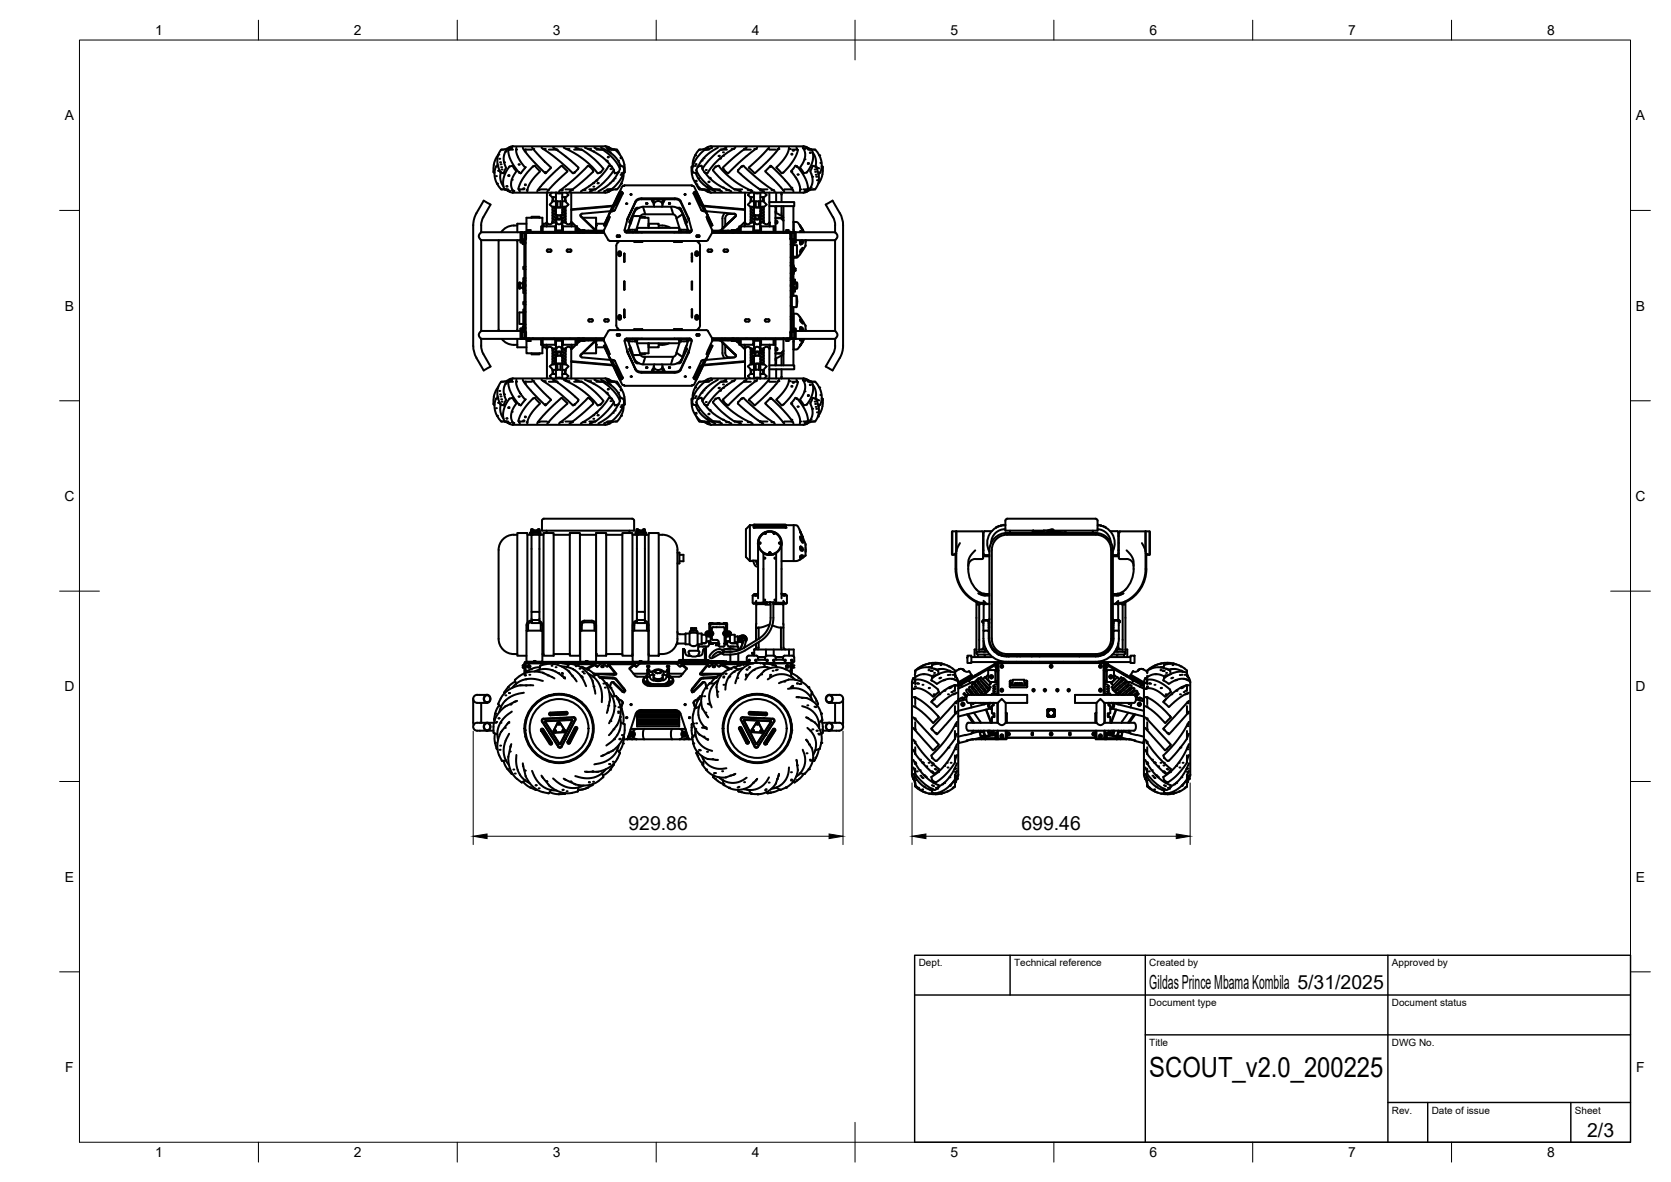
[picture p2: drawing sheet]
<svg xmlns="http://www.w3.org/2000/svg" width="420mm" height="297mm" viewBox="0 0 420 297" stroke-linecap="round" stroke-linejoin="round" font-family="sans-serif">
<defs><g id="words">
<text font-size="7" x="289" y="270.6">SCOUT_v2.0_200225</text>
<g font-size="4.9">
<text x="158" y="208.7">929.86</text>
<text x="256.8" y="208.7">699.46</text>
<text x="289" y="248.5">Gildas Prince Mbama Kombila 5/31/2025</text>
<text x="399.1" y="285.7">2/3</text>
</g>
<g font-size="3.5">
<text x="39" y="8.8">1</text>
<text x="89" y="8.8">2</text>
<text x="139" y="8.8">3</text>
<text x="189" y="8.8">4</text>
<text x="239" y="8.8">5</text>
<text x="289" y="8.8">6</text>
<text x="339" y="8.8">7</text>
<text x="389" y="8.8">8</text>
<text x="16.3" y="30.2">A</text>
<text x="411.3" y="30.2">A</text>
<text x="16.3" y="78">B</text>
<text x="411.3" y="78">B</text>
<text x="16.2" y="125.9">C</text>
<text x="411.2" y="125.9">C</text>
<text x="16.2" y="173.7">D</text>
<text x="411.2" y="173.7">D</text>
<text x="16.3" y="221.6">E</text>
<text x="411.3" y="221.6">E</text>
<text x="16.4" y="269.4">F</text>
<text x="411.4" y="269.4">F</text>
<text x="39" y="290.8">1</text>
<text x="89" y="290.8">2</text>
<text x="139" y="290.8">3</text>
<text x="189" y="290.8">4</text>
<text x="239" y="290.8">5</text>
<text x="289" y="290.8">6</text>
<text x="339" y="290.8">7</text>
<text x="389" y="290.8">8</text>
</g>
<g font-size="2.5">
<text x="231" y="242.9">Dept.</text>
<text x="255" y="242.9">Technical reference</text>
<text x="289" y="242.9">Created by</text>
<text x="350" y="242.9">Approved by</text>
<text x="289" y="252.8">Document type</text>
<text x="350" y="252.8">Document status</text>
<text x="289" y="262.9">Title</text>
<text x="350" y="262.9">DWG No.</text>
<text x="350" y="279.9">Rev.</text>
<text x="360" y="279.9">Date of issue</text>
<text x="396" y="279.9">Sheet</text>
</g>
</g></defs>
<!-- layer: Visible -->
<g fill="none" stroke="#000" stroke-width=".51">
<path d="M125.3 38.9l-.1 .1a5.6 5.6 0 0 0-1 4.3M126 37.6l-.6 .9-.3 1.1 .1 2.1 .7 1.6 .7 .2 .6-1.3M126.5 37.6h-.5M128 37.1l-1.7 .5M128 37.1l-.8 .9-.5 1.3v1.3l.5 1.6M128.6 37.1l-.6 .5M129 37.6l-1.2 .1M129.8 37.1v1l.4 1.2 .8 1.4 1 1.4-1.1 1.4-.6-.4-1.6-2.3-.6-1.4-.3-1.7M131.5 37.1l.6 1.1 1.7 2 3.4 3.3 1.3-1.4-2.8-2.8-1.9-2.2M132.2 37.6h1.6M136.1 37.1l3.5 2.5 4.4 3.9 .5-.2M138 37.6h1.9"/>
<path d="M139.1 37.1l1.9 1.3 2.7 2.1 1.7 1.6v.4M141.7 37.1l2.7 1.4 2.3 1.5 1.6 1.3 2 2.2 .7-.2 .3-.3a.59 .59 0 0 0 .4-.5 .59 .59 0 0 0-.4-.6l-2-2.1-3-2.2M144.4 37.6h1.8M144.7 37.1l1.4 .5M146.3 37.6h.1M147.1 37.1l2.1 1 1.7 1 1.4 1.1 1.4 1.6M149.4 37.1l1.9 .5M149.9 37.6h1.6l1 .7 1.7 1.5 1.7 2.6M151.1 37.1l1.9 1 1.3 .9 1 1.1 .7 1.6M152.1 36.8h-23.2l-.9 .3M152.2 36.8l1 .3M152.5 37.1l1.8 .5"/>
<path d="M153.1 37.1l.7 .5M153.2 37.1l1.2 .5h.8M153.7 37.6h.9l1 1 1 1.5 .4 1.3M155.2 37.6l.7 1.3M175.8 37.6a5.6 5.6 0 0 0-1.6 4.2l-.3 .1M176.2 37.6h-.4M177.5 37.2l-1.4 .4M177.7 37.1l1-.3h21.9a3.2 3.2 0 0 1 3 .8M177.8 37.1l-.3 .2M178.1 37.1l-.8 .5M178.3 37.6h-1.1l-1.1 1-1.4 2-.7 1.8M179.1 37.1l-1.6 .5"/>
<path d="M180.5 37.1l-2.8 1.9-1.4 1.5-.7 1.3M182.6 37.1l-1.2 .5M182.8 37.6h-1.5l-.8 .5-2.4 2.3-1.5 2M184.9 37.1l-2.1 1.3-2.1 1.7-1.8 1.9-1 1.5-.7-.1M187.1 37.6h1.7M187.7 37.1l-1.6 1.1-2.9 2.5a2.99 2.99 0 0 0-1.4 1.6l.1 .2M190.4 37.1l-3.5 2.8-3.8 3.6-.4-.1M193.4 37.1l-2.2 2.3-2.9 2.6 1.4 1.5 4-3.7 2.2-2.7M193.4 37.6h1.7M198.4 37.1l-.2 1.1-.7 1.2-2.3 2.7 1.3 1.4 .5-.1M199.2 37.6h1.4l-.3 1.2-1.4 2.4-1.9 2.1M200.3 37.1l.2 .5"/>
<path d="M201.8 37.1l.6 1.1 .1 1-.4 1.4-.9 1.6 .9 1.3 .7-.1M202.7 37.1h.1M202.7 37.1l.1 .1M202.8 37.2l1.1 .4M203.1 37.1l.2 .2M203.2 37.6l.9 .1 .4 1.8-.6 2.2-1.1 1.6M203.3 37.2l1.7 .4M204.4 38.3l.7 1.5 .1 1.2-.2 .9M205 37.6a5.4 5.4 0 0 1 1.5 5.2l-.2 .5M119.8 53.6l1.8-3.2 .7 .4 1 .6-1.8 3.2M119.8 53.6l-.6 1.4-.2 1.6v30.9l.6 2 2 3.6 1.7-1-2.1-3.9-.2-3M121 58.4l-.6 .8 .1 .5 .5 .7"/>
<path d="M121 58.4h9.9M121.5 54.6l-.5 1.6v2.2M124.1 43.3l.3 .1M124.7 41.8l-.3 1.4v1.3a5.7 5.7 0 0 0 1.6 3.1l1.7 .3M125.1 41.3v.5M125.2 41.7l-.5 .1M125.8 43.3h.2M125.9 43.4v1.8l.7 1.6M126.9 47.6h.9M127.1 47.6l1.2 .5M127.3 47.6a3.2 3.2 0 0 0 3.1 .8h21.7M127.7 47.9l.2 .2"/>
<path d="M128.1 41.8l.7-.1 1 1.3M128.1 41.8l-1 1.7-.5 1.5v1.7l.3 .9M129.8 43l-.9 1.6-.4 1.2v1.1l.6 1.2M130.1 56.7a4.1 4.1 0 0 0-4.1 1.7M130.5 47.6l.2 .5M130.5 43.3h.1M130.9 58.4v1.8M131.2 58.4h-.3h.3v2.6h-.3v-.6h-9.9M131.3 58.4h.6v1.8h-.6zM131.3 58.4h.6M131.3 58.4h-.1M131.9 58.4l.1 2.5"/>
<path d="M131.9 58.4h.1M132 58.5l.3-.2-.3 .1v.2h.3M132.2 58.3l14 .1zM132.3 58.7l-.3 .1M132.3 58.8v1.2h-.3M132.3 60v.1M132.4 56.2h-2.3v2.2M132.6 58.3h.7M132.7 57.8h.5v.3h-.5zM132.7 57.8h.1M132.7 58.1v.1M132.8 58.4v.1"/>
<path d="M133.1 58.4v.1M133.2 58.1v.1M133.6 54.7v-.2h2v.2M134 58.5l-.3-.2 11.6 .1v.1M134 41.9l-1.7 1.8-1.6 2.7-.3 1.2h1.4M134 41.9l.5-.2 1.3 1.4-2.5 2.8-.5 1.1-.2 1.1M134 41.8v.1M135.9 47.6h1.6M136.1 58.3v-1.4h.4v1.4M136.4 56.9v-2.2h-4v3.6M136.4 56.7h.3M136.5 56.9h3.1v1.1h2v-1.1"/>
<path d="M137.1 43.3h.1M137.4 56.2h-.7v.7M137.5 55.9v1M137.5 55.9l-.1 1M137.5 55.9h.1M137.5 48.4v7.6l.6 .4 .4-.1 .4-.3v-4M138.8 48.4l-.6 .6 .7 .5M138.9 49.5h.9M138.9 52h.9M138.9 55.6l.4 .3M138.9 54.8l1 .6M138.9 54.1l1.2 .7"/>
<path d="M138.9 53.4l.9 .6M138.9 52.7l.9 .5M138.9 50.6h.9M138.9 55.9h1M138.9 49.5v1.1M138.9 50.6l-.7 .8 .7 .6M138.9 55.8l.1 .1M139.1 50.3l-.2 .2M139.1 49.5v1.1M139.1 52l.7 .6M139.2 52.1v-.1l.6 .3M139.3 53l.5 .4"/>
<path d="M139.3 53.7l.8 .5M139.3 54.4l.7 .5M139.3 55.2l.6 .4M139.4 53.1h.1M139.4 53.8v.1M139.4 54.5v.1M139.6 55.3l.2 .2M139.6 56.9h.2M139.6 52.2l-.1 .2M139.6 52h.2M139.8 57.9h.1M139.8 48.4l.8 .2 .8-.2v5.5l-.4 .2-1.2-.2z"/>
<path d="M139.8 55.9v2zM139.8 54l.8 .2 .8-.2M139.8 57.9h1.6M139.9 48.4h1.4M139.9 55l.5 .2 .9-.2M140 54.9l-.1 1.1 .5 .4 .8-.4 .1-1M140.1 54.1v.8l1-.1M140.1 54.8l-.1 .2 .4 .1 .8-.1-.2-.2M140.1 50.6v1.5h.8M140.2 50.6h.7v1.5M140.2 52.1h.7M140.2 54.9l.4 .1 .3-.1"/>
<path d="M141.1 54.1v.7M141.2 54.9v.1M141.3 41.7l-3.8 3.4-1.8 2.1-.6 .9M141.3 55.9h.9M141.3 41.7l1.3 1.4-2.9 2.7-2.1 2.3M141.4 55.9v2zM141.4 56.9h.2M141.4 57.9h.1M141.4 55.5l-.1 .1M141.5 52h-.1M141.6 56.9h3.5v1.4M141.7 52.4l.2 .1-.3-.3 .1 .4"/>
<path d="M141.7 54h.1M141.7 53.2v.1M141.7 54.7v.1M141.8 53.9v.1M141.8 53.2h.1M141.9 53.2h.1M141.9 53.9h.1M141.9 52l-.5 .3M142 53.1l-.6 .4M142 53.8l-.9 .5M142 54.6l-.8 .4M142 55.3l-.7 .4"/>
<path d="M142 52l-.1 .5-.5 .3M142.1 49.5v1.1M142.1 50.3l.1 .2M142.2 47.6h1.7M142.2 55.8l-.1 .1M142.2 55.1l-.9 .4M142.2 54.3l-1.1 .5M142.2 53.6l-1 .5M142.2 52.9l-.8 .4M142.2 49.5v1.1h-.8M142.2 50.6l.7 .8-.7 .6h-.8M142.4 48.4l.5 .6-.7 .5h-.8"/>
<path d="M143.6 48.4v7.5l-.5 .5-.5-.1-.4-.3v-4M143.6 55.9h.1M143.6 55.7l1.2 1.2M143.7 55.9v1zM143.7 56.2h.4M144.4 43.3h.1M144.5 43.3h.1M144.7 56.9v1.4M145.1 57.1l1.2 .9v.2M145.1 58.3h.7M145.2 57.8h.6v.3h-.6zM145.2 58.1v.1"/>
<path d="M145.3 42.5l-.8 .8M145.3 42.4v.1M145.7 57.7l.5 .5 .8 .1M145.7 58.1v.1M145.8 57.8v.4M145.9 57.9v.4M145.9 54l3.3 3.3M146.3 58h.1M146.4 53.7l-.4 .3 .1 .4 3.1 3.1M146.4 57.8h.5l.1 .3h-.6zM146.5 58.1v.1M146.5 54.7h3.4v3.2v-1.7h2.1"/>
<path d="M146.5 58.4v.1M146.8 58.4v.1M146.9 58.1v.1M146.9 57.8h.1M147 58h.9v.3M147.9 58h3.9M148.3 41.9l-.5-.2-3.3 3.2-3.9 3.2M148.3 41.8v.1M148.3 41.9l.8 .8M149.1 42.7l.1 .4-1.5 1.4-4.5 3.6M149.5 57.7l-.3-.4v.2l.9 .5M149.6 47.6l-1.3 .5"/>
<path d="M151 43.3h-.1M151.8 58.3h-5.5l.2 .1M151.8 58.4h-6.2v.1M151.9 58.5l-19.7 .2M152.4 56.2v.4M152.9 54.6l.3 .2zM152.9 54.6l-.1 .1 .3 .1M153.1 54.9l-1 1.9-.3-.2M153.1 53.9h.1M153.2 54.8h.1M153.2 48.1h.1M153.3 48l-1.1 .4"/>
<path d="M153.3 54.5l-1.5 3.7 1.2 2.1 .4 .3 24.4-.1 1.3-2 .1-.4-1.5-3.6M153.3 54.5h-.3M153.5 47.9l-.3 .2M153.5 53.1l-7.1 .6M153.5 47.6l-1.6 .5M153.6 47.6l-.7 .5M153.7 53.1l-.6 .8M153.7 53.1h.1M153.8 41.8l-.7-.1-1.2 1.7-1.7 1.8-2 1.5-2.2 1.4M153.8 41.8v.1M153.8 41.9l.3 .4a.55 .55 0 0 1-.1 1l-2.1 2.4-2 1.7-.2 .2h-1.5M154 53.1h-.3"/>
<path d="M154 51.8l-10.4 1M154.1 51.7l-10.5 .9M154.3 53l-.4 .1M154.4 53l-.4 .1M154.9 47.6l-1.4 .3M154.9 51.1l-.3 .4M154.9 51.3l-.4 .4M155.2 59.1h.5M155.2 59.1l-.2 .2 .2 .2M155.3 59.1v.5h.4v-.5M155.4 43.4l-.8 1.3-1.1 1.3-3 2.1M155.5 43.3h-.1"/>
<path d="M155.7 48.4l-2.6 5.5M155.7 59.1l.2 .2-.2 .2M155.9 48.3l.1-.1 .1 .2zM155.9 48.3l-.2 .1 .4 .1M155.9 42.5l-.4 .8-.9 .2-.3-.7M156 48.6l-2.1 4.5M156 48.2h.3v.2zM156 48.2h.1M156.2 48.4h-.1M156.2 48.4l-1.3 2.8M156.2 46.2l-1 1.4h-.4M156.3 48.4l-1.4 2.9"/>
<path d="M156.3 48.2l.3 .4-2 4.2-.2 .1M156.3 48.4l.2 .3M156.5 48.6v.1M156.7 41.8l-.8-.1-.1 .5M156.7 41.8l.2 .9M156.9 42.7h.1M156.9 46.7l.1-.1h16.9l.7 .4 4.5 9.6-.9-1.9-.3 .2 .9 1.9 .3-.2M156.9 42.8l-.8 2.1-1.3 1.7-1.1 1h-1M156.9 46.7l-.5 .3-4.6 9.6 1-1.9M157 41.4v1.9M157 43.3l-.2 .1a4.8 4.8 0 0 1-.6 2.8M157.1 58h.9"/>
<path d="M157.2 58.3h.5M157.3 58.4h16.4M157.5 51.1l.3 .1h-.3zM157.6 58.4h15.8M157.7 58.3v.1M157.7 58.3h.3M157.7 55.3l-.6 2.6 .2 .4 .3 .1M157.8 54.8l-.1 .5 .1-.2M158 57.7l1.5-4.4 1-1 1.1-.3 7.3-.1 1.2 .3 1.2 .9 1.7 4.6M158.3 57.7h1.4v.7h-1.4zM158.3 57.7h-.3v.7h-.5M158.3 55.7l.3 .5"/>
<path d="M158.3 55.6l.2 .7M158.6 48.8l.3 .1h-.3zM159.2 54.3h1.9M159.7 57.7h.3M160 57.7v.7h.5M160 57.7l1.1-3.5a1.03 1.03 0 0 1 1.2-.3h7.1a1.06 1.06 0 0 1 .7 1l.9 2.8M160 58.3h.3M160 58h.2M160.2 58.3v-1h10.6v1M160.2 52.2h.5M160.2 52.2l-.4 .3-1.5 3.1M160.3 58.3h10.4"/>
<path d="M160.3 58.3v.1M160.9 54.7h2.2v2.6v-1.1h2.5v1.1M161 54.5h1.2v.2M161.3 50.1h8.4M161.3 50.1a1.64 1.64 0 0 0-1.4 .6l-2.1 4.4 2.1-4.6a1.59 1.59 0 0 1 1.4-.7h8.4a1.6 1.6 0 0 1 1.4 .7l2 4.3M161.4 58.4h.1M161.7 52l.6 1.9M162.5 51.1h.1M162.6 51.1l.1 .1zM162.8 51.1h.1M163.1 56.7h.1M164.4 50.1v1.4"/>
<path d="M164.4 50.9l-.5-.8 .1 .5 .4 .5M164.5 51.9a1.03 1.03 0 0 1 1-1.4 1.03 1.03 0 0 1 .9 1.4M165.6 56.7l1.8 .1 1.1 .4M166.6 50.1v1.4M166.6 50.9l.5-.8-.1 .5-.4 .5M168.2 51.1h.1M168.3 51.1l.1 .1zM168.5 51.1h.1M168.7 52l.6 1.9M169.5 58.4h.1M169.7 50.1a1.59 1.59 0 0 1 1.4 .6l2 4.4M169.7 58.4h.1"/>
<path d="M170.3 52.2h.4M170.7 58.3v.1M170.7 58.3h.3M170.7 52.2l.5 .3M170.8 58h.2M171.2 52.5l1.5 3.1-.3 .7M171.3 57.7h1.4v.7h-1.4zM171.3 57.7h-.3v.7h-.5M171.6 53.8l-1.5 1.1M172.2 48.8l.2 .1h-.2zM172.7 57.7h.3M172.7 55.7l-.3 .5"/>
<path d="M173 57.7v.7h.5M173 58.3h.3M173 58h.9M173.2 55.3l-.1-.5 .8 3.1-.2 .4-.3 .1M173.3 51.1l.2 .1h-.2zM173.3 58.3h.5M173.3 58.3v.1M174 41.9h-.1a6.1 6.1 0 0 0 2.4 5.7h1M174 42.5l.2 .8M174.1 42.4h.1M174.2 43.3h.1M174.4 48.6l1.9 4.2 .3 .1"/>
<path d="M174.5 48.6l-.1 .1M174.6 48.3l-.2 .3M174.6 48.5l-.2 .2M174.7 48.4l1.4 2.9 .4 .4M174.7 48.2l-.1 .1M174.7 48.4l-.1 .1M174.8 48.4l1.3 2.7 .3 .4M174.8 48.4h.1M174.9 48.2h-.2l.1 .2M174.9 48.2l-.1 .2M175 48.2h.1M175 43.5l.6 1.3 1.2 1.5 1.1 .8 1.9 1"/>
<path d="M175.1 42.8l1.1 1.9 2.1 2.1 1.2 .8h1.5M175.1 48.3l-.1-.1-.1 .3M175.1 46.3l.1 .4a1.2 1.2 0 0 0 1.4 .9l.3 .1a6.1 6.1 0 0 0 4.4 .7h18.8a5.3 5.3 0 0 0 3.8-.7l.7-.1M175.2 43l-.1 .5-.8-.1M175.2 59.1l-.2 .2 .2 .2M175.3 48.4l-.2-.1-.1 .3M175.3 59.1h.4v.5h-.4zM175.5 41.9h.1M175.7 59.1l.2 .2-.2 .2M176.4 41.7h.1M176.4 41.7l-.9 .2-.4 .9M176.4 41.7l.3 .6"/>
<path d="M176.6 53l.4 .1M176.6 47.6l1.9 .5M176.7 42.4l.5 .9M176.7 53l.4 .1M176.9 51.7h.1M176.9 51.7l10.4 .9M176.9 51.8l10.4 1M177 53.1h.2M177.1 53.1l-2.1-4.5 .3-.2 2.6 5.6-.6-.9M177.2 47.7l.7 .4M177.3 53.1h.1M177.3 43.4l1 1.3 1.5 1.2 1.7 1.1 2.4 1.1"/>
<path d="M177.5 53.1l7.4 .7 .2 .3-.2 .3-3.2 3.1 3.4-3.5M177.7 54.5h.3M177.8 54.8h.1M178.1 54.6l-.2 .2M178.2 54.7l-.1-.1-.2 .3M179 58.5l19.8 .2M179.1 58.3h5.6l-.2 .1M179.1 58.4h18.1M179.1 58h4.9M179.7 47.6l1.8 .5M180 41.9h-.1M181.7 54.9v2.5"/>
<path d="M181.7 57.3l-.2 .4M181.7 57.5l-.9 .5M181.9 42.5h.1M181.9 42.5l.8 .8M182.3 53.5l-.5 .6-.1 .8M182.4 54.9v1.8M182.7 43.3h.1M183 58v.3M184 57.8h.6v.3h-.6zM184 57.8h.1M184 58.1v.1M184.1 58.4v.1"/>
<path d="M184.4 58.4v.1M184.5 58.1v.1M184.6 58h.1M184.6 58v.2M184.8 58.3l14 .1zM184.8 53.8l-1.3-.1a1.15 1.15 0 0 0-1.1 1.2M184.8 47.6l1.5 .5M185.1 58.3h.7M185.2 57.8h.6v.3h-.6zM185.3 58.1v.1M185.3 57.7l-.6 .5-.8 .1M185.7 42.7l-.2 .4 1.4 1.2 3.1 2.6 1.9 1.2"/>
<path d="M185.7 58.1v.1M185.9 57.1l-1.3 .9M186.3 56.9h-.4v1.4M186.4 41.9h.1M186.4 41.9l-.8 .8M186.5 41.9l.4-.2 4.2 3.7 3.7 2.7M186.5 41.9h.1M186.6 47.6h-1.9l-2.5-1.8-2.5-2.5a.76 .76 0 0 1-.4-.7 .76 .76 0 0 1 .6-.6l.8-.3 1.7 1.9 2.1 1.8 2.6 1.6 2.1 1.1M187.3 55.9v1zM187.3 55.9h.1M187.3 48.4v7.5l.6 .5 .4-.1 .4-.3v-4M187.3 55.7l-1.2 1.2"/>
<path d="M188.6 48.4l-.5 .6 .6 .5h.9M188.7 55.2l1 .6M188.7 54.5l1 .6M188.7 53.8l1.2 .6M188.7 53.1l.9 .5M188.7 52.3l.9 .6M188.7 50.6h.9M188.7 49.5v1.1M188.7 55.9h1M188.8 50.6l-.7 .8 .6 .6h.9M188.8 55.4l.5 .5M188.8 55.8l.1 .1"/>
<path d="M188.9 49.5v1.1M188.9 50.3l-.2 .2M189 52l.6 .3M189.1 52.6l.5 .4M189.1 53.4l.5 .3M189.1 54.1l.8 .5M189.1 54.8l.6 .4M189.3 52.8h.1M189.3 53.5h.1M189.3 54.2h.1M189.3 54.9v.1M189.4 56.9h-3.1v1.4"/>
<path d="M189.4 52h.2M189.5 52.3h.1M189.6 57.9h1.6M189.6 56.9h-.2v1.1h2v-1.1h3.5v1.4M189.6 54l.8 .2 .7-.2M189.6 55.9v2zM189.7 48.4h1.4M189.7 55l.6 .2 .8-.2M189.8 54.9l-.1 1.1 .5 .4 .5-.1 .4-.3-.1-1.1M189.9 54.1v.7l.5 .1 .5-.1v-.7M189.9 54.8l-.1 .2 .4 .1 .8-.1-.1-.2M190 54.9l.4 .1 .4-.1"/>
<path d="M190 50.6v1.5h.8M190.1 50.6h.7v1.5M190.8 52.1h-.7M191.1 47.6h1.9M191.1 57.9v.1M191.2 55.9v2zM191.2 54h-.1M191.2 56.9h.2M191.2 48.4v5.5M191.2 49.5h.9l-.1 1.1M191.2 50.6h.8M191.2 57.9h.1"/>
<path d="M191.2 48.4l-.8 .2-.8-.2v5.5l.8 .2 .8-.2M191.2 52.3l.6-.3-.6 .4M191.4 52h-.2M191.4 52.2l.1 .1M191.4 52.9l-.1 .2M191.5 52.9v.1M191.5 53.6v.1M191.5 54.3v.1M191.5 55v.1M191.6 52.1h.1M191.6 53.5l.1 .1M191.7 52v.1"/>
<path d="M191.7 53.5h.1M191.7 54.2v.1M191.7 52.8h.1M191.8 52.7l-.6 .4M191.8 53.5l-.6 .4M191.8 54.2l-.9 .4M191.8 54.9l-.7 .4M191.9 49.5v1.1M191.9 50.3l.2 .2M192 49.5v.9M192 55.5l-.5 .4M192 55.4l-.9 .5h.9"/>
<path d="M192 54.7l-.9 .5M192 54l-1.1 .5M192 53.3l-.8 .4M192 52.5l-.8 .5M192.1 55.8l-.1 .1M192.1 50.6l.7 .8-.7 .6M192.2 48.4l.6 .6-.7 .5M193.4 48.4v7.6l-.4 .3-.5 .1-.5-.4v-4h-.8M193.4 50.8h6.3v1h-6.3M193.4 55.9h.1M193.5 55.9v1M193.7 41.9h.1"/>
<path d="M193.8 41.9h.1M194.5 56.9v1.4M195 52v.1M195 54.8h1.4l.6 .7M195 54.7h1.4l.6 .6M195 51.8v6.5M195 53.1h.2M195 53.3h.2M195 53.5l1.3 .6 .7 .6M195 55.5a.39 .39 0 0 1 .5 .3 .39 .39 0 0 1-.5 .4M195 55.8h.3l-.3 .1M195.2 51.8v1.3"/>
<path d="M195.2 48.4v2.4M195.2 53.1v.5M196.4 48.4l.1 .5M196.5 48.9v1.9M196.5 51.8v2l.2 .6M196.5 48.4v.5M197 51.8v6.5M197 43.3h.1M197.2 48.1l-2.2-2.5-2.6-2.5 1.3-1.4 1.2 1 2.6 2.7 1.6 1.9 .4 .8M197.2 47.6h1.6M197.3 58.3l-.3 .2M197.6 58.3h.7"/>
<path d="M197.7 57.8h.5l.1 .3h-.6zM197.8 58.1v.1M197.8 58.4v.1M198.1 58.4v.1M198.2 58.1v.1M198.2 57.8h.1M198.7 58.6h.1M198.7 58.7l.3 .1M198.7 58.8v1.2M198.7 58.3l.3 .2-.3 .1M198.7 58.4h.4v26.8M199 60l-.3 .1"/>
<path d="M199.1 58.4h.6v1.8h-.6zM199.1 58.4h.6M199.5 51.8v6.6M199.5 55.8h.1M199.5 57.7l.1 .6M199.6 55.8v2.1M199.6 55.8l1 .2 1.6 2.4M199.7 58.4h.1M199.8 58.4h.3h-.3v2.6h.3v-.6h9.9M200.1 58.4h9.9M200.1 58.4v1.8M200.3 41.9h.2"/>
<path d="M200.4 41.9h.1M200.5 41.9l-.5-.2-1.1 1.4 1 1.3 .9 1.5 .4 1.2-.1 1M200.5 41.9l1.4 1.9 1.1 2.4 .1 1.4h-1.1M201.1 56.8l.8 1.1zM201.2 58.4l.1-.4 .3 .4M203 47.6l-.6 .5M204.3 41.7l-.6 1.4 .6 1.5v1.3l-.4 1.2-1 1M204.4 41.7h-.1M204.4 41.7l.7 .2 .8 2.3-.1 1.5-.6 1.6a.5 .5 0 0 1-.8 .3M205 41.9h.1M205.9 43.4l-.1 .5M206.2 43.4l-.5 .1"/>
<path d="M206.3 43.3h-.1M206.6 41.8l.2 .1M206.8 41.9a5.6 5.6 0 0 1-1.1 4.4M209.5 54.6l.3 .7 .2 1.3M210 58.4l.6 .9-.2 .5-.4 .6M210 56.6v1.8M211.2 53.6l-1.9-3.2-.6 .4-1.1 .6 1.8 3.2M211.2 53.6l.6 1.4 .2 1.6v30.9l-.6 2-2.1 3.6-1.7-1 2-3.5 .4-1.7M121 60.4v22.8M125.4 60.4v22.8M130.1 60.4v22.8M130.7 71.5l-.2 .1v.4h.2"/>
<path d="M130.7 71.5h.1M130.7 71l.1 .1M130.8 72.1v.4M130.8 71.5v-.4l-.3-.1v1.3l.2 .2M130.8 71.5v.6M130.8 71.2h.8M130.8 72.4h.8M130.8 72h-.1M130.8 72.4l-.1 .1M130.9 60.8h.3M131.2 60.2h-.3l.3 .2M131.2 60.2l.1 .2"/>
<path d="M131.3 60.4h.6v22.8M131.4 71.5h.3v.5h-.3zM131.4 60.8h.3v.5h-.3zM131.4 60.8h.1M131.6 78.5h-1v2.9h1M131.6 72v.7M131.6 72v.7h.3M131.6 70.8v.7M131.7 72h.1M131.7 71.5h.1M131.7 61.3h.1M131.7 60.8h.1"/>
<path d="M131.9 71.4v.7M131.9 60.7v.7M131.9 75.9h-.3v.6h.3M131.9 73h-.3v.6h.3M131.9 69.9h-.3v.6h.3M131.9 67h-.3v.6h.3M131.9 77.8h-.3v4.4h.2M131.9 70.8h-.3v.7M131.9 60.6h.1M132 71.6h.2M132 71.9h.2M132 60.9h.2"/>
<path d="M132 61.2h.2M132 78.4h.2M132 73.6h.2M132 75.9h.2M132 76.5h.2M132 73h.2M132 67.7h.2M132 69.9h.2M132 70.5h.2M132 67h.2M132 60.1l.2 .2M132.2 60.2h-.2v23.2h.2"/>
<path d="M132.2 60.1v23.4M137.5 62.8l.9-.1 .3 .3-.2 .3h-.7l-.3-.2zM142.5 62.8l.9-.1 .3 .3-.2 .3h-.7l-.3-.2zM155.5 63.5l.1 .8h.4l.1-.3M155.5 63.5l.3-.4 .3 .4M155.5 79.5v.6M155.5 79.5l.3-.4 .3 .4M155.5 79.7a.31 .31 0 0 1 .5-.2 .31 .31 0 0 1 0 .5 .31 .31 0 0 1-.5-.2M155.7 60.6l-.6 .6-.1 .6v20M156.1 79.5h.1M156.1 63.5v.6M156.1 79.5v.6"/>
<path d="M156.9 77.8l.1 2zM156.9 70.7l.1 2.1zM156.9 63.7l.1 2.1zM157 63.7v2.1M157 70.7v2.1M157 77.8v2M159.5 60.7l2 .1zM169.5 60.7l2 .1zM173.9 70.7h.1v2.1h-.1zM173.9 77.8l.1 2zM173.9 63.7l.1 2.1zM173.9 79.4h.1"/>
<path d="M173.9 64.8h.1M174 63.7v1.1M174 79.4v.4M174.9 63.5l.3-.4 .3 .4M174.9 63.5v.6M174.9 64.1h.1M174.9 79.7a.31 .31 0 0 1 .5-.2 .31 .31 0 0 1 0 .5 .31 .31 0 0 1-.5-.2M175.2 60.6a1.47 1.47 0 0 1 .8 1.2v20M175.5 63.5l-.2 .8h-.3l-.1-.3M177.9 62.8l.9-.1 .3 .3-.2 .3h-.7l-.3-.2zM181.9 62.8l.9-.1 .3 .3-.2 .3h-.7l-.3-.2zM198.8 60.2l.2-.1-.2 .2"/>
<path d="M198.8 60.1v23.4M198.8 71.6h.2M198.8 71.9h.2M198.8 61.5h.2M198.8 64.7h.2M198.8 73.1h.2M198.8 70.5h.2M198.8 69.9h.2M198.8 79.6h.2M198.8 66.7h.2M198.8 66h.2M198.8 66.8h.2"/>
<path d="M198.8 68.7h.2M198.8 74.7h.2M198.8 76.9h.2M199 60.6h.1M199.1 60.9v22.3M199.1 66.1h.3l-.1 .6M199.1 79.6h.3v.6h-.3M199.1 71.4v.7M199.1 60.9h.3v4.4h-.3M199.1 70.8h.2v.7M199.1 69.4h.3v1.2M199.1 66.5h.2v2.5h-.2"/>
<path d="M199.1 74.4l1.2-.1v2.9h-1.2M199.1 74.2h.3M199.1 68.4h.2M199.1 67.1h.2M199.1 67.2h.2M199.1 72h.1M199.1 71.5h.1M199.2 71.5h.3v.5h-.3zM199.3 66.7h.1M199.3 68.9h.1M199.3 66.7l.1 .2M199.3 72v.7h-.2"/>
<path d="M199.3 70.8l.1 .7M199.3 66.7l.1 .4M199.3 68.8v.1M199.4 61.6h1v2.9h-1M199.4 72l-.1 .7M199.4 72.9v1.3M199.4 71.2h.8M199.4 72.4h.8M199.4 67l-.1 1.8M199.4 67v1.5l.1-1M199.4 73.2h.5M199.4 70.3h.5"/>
<path d="M199.4 74.2h.1M199.4 67v.1M199.5 67.8h.1M199.4 67.8v.5M199.4 68.4l-.1 .5M199.4 67.1l.1 .3M199.4 67.2h.1M199.5 67.8v.4zM199.5 67.3h.1M199.5 67.2v.1M199.5 67.3v.1M199.5 67.8v.2z"/>
<path d="M199.5 67.4l.5 .1M199.5 68h.5M199.5 60.4v1.2M199.5 64.5v3M199.5 68v2.3M199.5 73.2v1.1M199.5 77.2v6M199.5 64.8h.1M199.5 78.8h.1M199.6 78.8v4.4M199.6 78.8l.8 .1 1 1.1 1.1 1.8v1.4v-.3M199.6 64.5v.3"/>
<path d="M199.6 60.4v1.2M199.7 60.4h-.6v.5M199.7 60.2v.2M199.7 60.2h.1M199.8 60.2h.3l-.3 .2M199.8 60.8h.3M199.8 60.2l-.1 .2M199.9 70.3h.1M199.9 72.4v.8M199.9 70.3v.9M199.9 73.2h.1M200 67.5v.5"/>
<path d="M200 68h.1M200.2 71.1v1.4M200.2 72.4v.1M200.2 71h.2l.1 .6-.1 .8-.2 .1M200.2 71v.1M200.3 74.5l.1 1.3-.1 1.2M201.2 60.9h.4M201.2 60.6l.4-.1 .1 .3-.5 .3M201.3 60.5l.4-.1 .2 .3-.1 .4-.4 .3-.2-.2zM201.6 62.5l.3-.2-.2 .6-.5 .5v-.3zM202.5 60.7l.1-.3-.1 1.4-1.1 1.8-1 1.1-.8 .1M210 60.4v22.8"/>
<path d="M121 83.2l-.6 .8 .1 .6 .5 .6M121 83.2h9.9v-.6h.3v2.6h-.3l.3-.1M121 85.2h9.9M125.1 99.6v.5M125.3 97.2l-.1 .1a5.6 5.6 0 0 0-1 4.4v-.1M126 96l-.7 1.1-.2 .9 .1 2 .7 1.7 .7 .2 .6-1.4M126.2 85.2l.8 .8 1 .5 2.1 .2M126.5 95.9h-.5M128 95.4l-1.7 .5M128 95.4l-.9 1-.4 1.2v1.3l.5 1.6M128.6 95.4l-.6 .5M129 95.9h-1.1l.1 1.4 1.1 2.4 1.4 1.9"/>
<path d="M129.8 95.4v1l.4 1.2 1.8 2.9M130.1 85.2v2.1h2.3M130.9 83.3v1.8M130.9 82.8h.3M131.2 85.1l.1 .1zM131.2 83.3l.1-.1zM131.2 83.2h-.3l.3 .1M131.3 83.3h.6v1.8h-.6zM131.3 83.2h.6M131.3 85.2h.6M131.4 82.7h.1M131.5 95.4l.4 .9 1.4 1.6 3.8 4 1.4-1.4"/>
<path d="M131.7 82.2v.5M131.8 82.2h-.4v.5M131.8 82.7h-.4M131.9 82.1v.7M131.9 83.2v.1M131.9 82.9h.1M132 83.6h.3v1.2h-.3M132 83.3l-.1 1.9M132 85.1l-.1 .1M132 82.7v.4M132 82.3h.2M132 82.6h.2"/>
<path d="M132 81.6h.2M132 85l.3 .2M132.2 83.2l-.2 .2M132.2 85.2l14 .1zM132.2 95.9h1.6M132.2 84.8l19.7 .2M132.3 83.5v.1M132.3 84.8v.1M132.3 85h-.3v.1h.2M132.4 85.3v3.5h4v-2.2M132.6 85.3h.7M132.7 85.4h.5v.3h-.5z"/>
<path d="M132.7 85.7h.1M132.7 85.3v.1M132.8 85v.2M133.1 85v.2M133.2 85.3v.1M133.6 88.8v.3h2v-.3M133.8 95.4l4.7 5.1M133.8 85.1h11.5M134 85l-.3 .2M136.1 85.3v1.3h3.5M136.1 95.4l3.8 2.8 4.1 3.7 .5-.2M136.4 85.1v.1"/>
<path d="M136.4 86.7h.3M136.5 85.3v1.3M136.7 86.6v.7h.7M136.7 85.1v.1M137.4 86.6l.1 1M137.5 86.6v1M137.5 87.6h.1M138 95.9h1.9M138.9 94h.9M138.9 91.6h.9M138.9 94l-.7 .5 .6 .6M138.9 91.5l-.7 .6 .7 .8v1.1"/>
<path d="M138.9 91.6v-4l-.4-.4h-.4l-.6 .4v7.5M138.9 87.6h1l-1 .5M139 87.6l-.1 .2M139.1 95.4l.3 .2M139.1 92.9v1.1M139.2 85.1v.1M139.3 91.4v.1M139.3 90.7h.1M139.3 89.3h.1M139.3 90h.1M139.3 91.4h.1M139.4 95.6l4.7 3.6 1.3 1.2v.4"/>
<path d="M139.4 95.6h.1M139.4 89.1v.1M139.4 89.8v.1M139.4 90.6v.1M139.5 87.6l-.5 .4M139.5 88.4l-.1 .1M139.5 91.2l.1 .1M139.6 86.6v-1.1h2v1.1h3.1M139.6 86.6h.2M139.7 90.4l-.2 .2M139.8 91.2l-.6 .3M139.8 91.5h-.2"/>
<path d="M139.8 92.9l-.9 .1 .2 .2M139.8 91.1l-.6 .5M139.8 90.4l-.6 .4M139.8 89.7l-.6 .4M139.8 89.8l-.9 .5M139.8 90.5l-.9 .5M139.8 89.5a1.66 1.66 0 0 1 1.6 0M139.8 85.6v2zM139.8 85.6h1.6v2v-2M139.9 95.1h1.4M139.9 88.2l-.7 .4M139.9 88.4l-1 .4"/>
<path d="M139.9 88.5l.1 .1M139.9 89.5l1.1-.1 .4 .2v5.5l-.8-.2-.8 .2zM140 87.4l.4-.2 .8 .2 .1 1.1-.9-.2-.5 .2zM140.1 88.9l-.9 .4M140.1 89.1l-1.2 .4M140.1 88.7l-.1-.2 .4-.1 .8 .1-.2 .2M140.2 88.6l.4-.1 .3 .1M140.9 91.4h-.7M140.9 92.9h-.7M140.9 91.4h-.8v1.6M140.9 91.4v1.5M141.1 88.7l-1-.1v.8"/>
<path d="M141.1 88.9l.7 .5M141.1 89.1l1.1 .7M141.1 88.7v.7M141.2 88.5v.1M141.3 88.3l.5 .4M141.3 87.7l.9 .6M141.3 88.4l.9 .6M141.3 87.6h.9M141.4 94h.8l.7 .5-.5 .6M141.4 91.6l.8-.1 .7 .6-.7 .8M141.4 90.5l.4 .4M141.4 89.8l.4 .4"/>
<path d="M141.4 89.9l.8 .6M141.4 90.6l.8 .6M141.4 86.6h.2M141.4 92.9h.8M141.4 91.5h.1M141.4 91.3l.5 .2M141.7 90.7v.1M141.7 87.6l.5 .5M141.7 88.6h.1M141.7 89.3v.1M141.7 90v.1M141.7 95.4l2.2 1.1 2.6 1.7 2.1 1.7 1.7 2 .7-.2 .3-.3a.61 .61 0 0 0 .4-.6 .61 .61 0 0 0-.4-.6l-2.6-2.5-2.4-1.8"/>
<path d="M142.1 92.9v1.1M142.1 87.6l.1 .2M142.2 91.6v-4l.4-.4h.5l.5 .4v7.5M142.2 92.9v1.1M142.2 93l-.1 .2M143.3 85.1v.1M143.6 90.9l10.5 .9M143.6 87.6h.1M143.6 90.8l10.4 .9M143.7 86.6v1zM143.7 87.3h.5M144.4 95.9h1.8"/>
<path d="M144.7 95.4l1.4 .5M144.7 85.3v1.3h.4v-1.3M144.8 86.6l-1.2 1.2M145.1 85.3h.7M145.2 85.4h.6v.3h-.6zM145.2 85.3v.1M145.3 85v.2M145.6 85v.2M145.6 85.1h.9M145.7 85.3v.1M145.8 85.1v.1M145.8 85.3v.4"/>
<path d="M145.9 85.1v.1M145.9 85.3v.3M146.3 95.9h.1M146.3 85.3v.3l-1.2 .8M146.3 85.6h.1M146.4 89.8l7.1 .7M146.4 85.4h.6v.3h-.6zM146.5 85.3v.1M146.5 85v.2M146.8 85v.2M146.8 85.1h5M146.9 85.3v.1"/>
<path d="M146.9 85.7h.1M147 85.6h.9M147 85.3h-.8l-.5 .6M147.1 95.4l2.4 1.1 1.7 1.1 1.4 1.3 1.1 1.2M147.9 85.3v.3h3.9M148.2 80.2h.7l.2 .3-.2 .3h-.7M148.2 80.2l-.3 .3 .3 .3M149.2 86l-3.1 3.1-.1 .4 .4 .3M149.2 86.2l-3.3 3.3M149.4 95.4l1.9 .5M149.9 85.1v.1M149.9 95.9h1.6l1.5 1.1 1.7 1.8 1.2 2"/>
<path d="M150.1 85.6l-.9 .4v.2l.3-.3M151.1 95.4l1.9 1 1.2 .8 1.2 1.5 .6 1.3M151.8 85.2h-5.5l5.5 .1M151.8 86.9l.3-.1 1 1.9M152 87.3h-2.1v-1.7v3.2h-3.4M152.1 95.1h-23.2l-.9 .3M152.2 95.1l1 .3M152.4 86.9v.4M152.5 95.4l1.8 .5M152.8 88.8l-1-1.9 4.6 9.6 .3 .3M152.8 80.2h-.8l-.1 .3 .1 .3h.8M152.8 80.2l.3 .3-.3 .3"/>
<path d="M153 89h.3l-1.5-3.7 1.4-2.3h24.4l.3 .1 1.2 2v.5l-1.4 3.4h.3M153.1 89.6h.1M153.1 88.7l-.3 .1 .1 .1M153.1 95.4l.7 .5M153.2 88.7l-.3 .2 .1 .1M153.2 88.7l-.2 .3M153.2 88.7h.1M153.2 95.4l1.2 .5h.8M153.7 90.4l-.6-.8 2.6 5.5M153.7 90.4h.1M153.7 95.9h.9l1.1 1.1 .9 1.5 .4 1.2M153.7 90.4l.9 .3 2 4.2"/>
<path d="M154.3 90.5l-.4-.1 2.1 4.6M154.5 91.8l.4 .4M154.6 92l.3 .4M154.9 92.2l1.4 2.9M154.9 92.4l1.3 2.7M155 81.7l.1 .6 .6 .7M155.2 96l.7 1.2M155.2 84.4h.5M155.2 84.4l-.2-.2 .2-.2h.7l-.2 .4M155.3 83.9v.5M155.5 80l.3 .4 .3-.4M155.7 83.9v.5"/>
<path d="M155.9 95.3l.2-.2-.1 .2zM156 95.3h.1M156.1 95.1h-.4l.2 .2M156.1 95.1h.1M156.1 95.1l.2 .2h-.3zM156.5 94.9l-.2 .2M156.5 94.8v.1M156.6 94.9l-.3 .4M156.7 96.8h.2M157 99.7v1.9M157.1 85.8l.6 2.4M157.1 85.6h.9"/>
<path d="M157.1 85.8l.1-.5 .4-.2h15.8l.4 .2 .1 .5M157.2 85.3h.8M157.3 85.2h.4M157.3 85.1h4.1M157.5 92.3h.3l-.3 .1zM157.7 85.2h.6M157.7 85.2v.1M157.8 88.5l-.1-.3 .1 .5M158 85.8l1.6 4.6 .9 .8 1.1 .4h7.3l1.2-.2 1.2-.9 1.7-4.7M158 85.8h2M158 85.2v.6M158.3 87.9l1.5 3.1 .2 .3h.7"/>
<path d="M158.5 87.3l-.2 .6M158.6 87.3l-.3 .5M158.6 94.6h.3l-.3 .1zM159 85.1v.1M159.2 89.2h1.9M159.5 82.7l2 .1zM159.7 85.2h-1.4v.6M159.7 85.2h.6M159.7 85.2v.6M160 85.8l1.1 3.4a1.07 1.07 0 0 0 1.2 .5h7a1.04 1.04 0 0 0 .8-1l.9-2.9M160 85.3h11M160 85.2v.6"/>
<path d="M160 85.6h.2M160.2 85.3v1h10.6v-1M160.3 85.2h10.4M160.3 85.2v.1M161.4 85.1v.1M162.2 88.8v.3h-1.2M162.3 89.7l-.6 1.9M162.5 92.4h.1M162.6 92.3l.1 .1zM162.8 92.4h.1M163.1 86.7h.1M164.4 92v1.4"/>
<path d="M164.4 92.4l-.4 .5-.1 .5 .5-.8M164.5 91.6a1.03 1.03 0 0 0 1 1.4 1.03 1.03 0 0 0 .9-1.4M165.6 86.3v1h-2.5v-1v2.5h-2.2M166.6 92v1.4M166.6 92.4l.4 .5 .1 .5-.5-.8M168.2 92.4h.1M168.2 86.3l-1.2 .3-1.4 .1M168.3 92.3l.1 .1zM168.5 92.4h.1M169.3 89.7l-.6 1.9M169.5 82.7l2 .1zM169.5 85.1h.1"/>
<path d="M169.5 85.1h4.1M170.1 88.7l1.5 1M170.7 85.2v.1M170.7 85.2h.6M170.8 85.6h.2M171 85.8h2M171 85.2v.6M171.2 91l-.3 .3h-.6M172.2 94.6h.2l-.2 .1zM172.4 87.3l.3 .5M172.4 87.3l.3 .6M172.7 87.9l-1.5 3.1"/>
<path d="M172.7 85.2h-1.4v.6M172.7 85.2h.6M172.7 85.2v.6M173 85.3h.8M173 85.2v.6M173 85.6h.9M173.1 88.5l-2 4.3a1.6 1.6 0 0 1-1.4 .6h-8.4a1.59 1.59 0 0 1-1.4-.6l-2.1-4.3 2.1 4.6a1.77 1.77 0 0 0 1.4 .6h8.4a1.67 1.67 0 0 0 1.4-.7l2-4.3M173.3 92.3h.2l-.2 .1zM173.3 85.2h.4M173.3 85.2v.1M173.9 85.8l-.8 2.9 .1-.5M174.3 96.8l-.4 .2h-16.9l-.1-.2"/>
<path d="M174.4 94.9l.2 .4M174.4 94.9l.2 .1M174.4 94.8l.1 .1M174.6 95l.1 .1M174.6 95.2l.1 .1M174.8 95.1l-.1 .2h.2M174.8 95.1l.1 .2M174.8 95.1h.1M174.9 80.1v-.8l.3-.2 .3 .2v.8M174.9 80l.3 .4 .3-.4M174.9 95.1l.1 .2h.1M175 95l.1 .3 .2-.2"/>
<path d="M175 95.3h.1M175.3 83.9v.5M175.7 83.9v.5h-.5M175.7 84h-.6l.1 .4M175.7 84l.2 .2-.2 .2M175.8 95.9a5.7 5.7 0 0 0-1.6 4.2l-.3 .1M176 81.7l-.1 .6-.7 .7M176.2 95.9h-.4M176.4 92l-.3 .4-1.3 2.7M176.5 91.8l-.4 .4-1.4 2.9M176.9 91.8h.1M177 90.4l-.7 .3-1.9 4.2"/>
<path d="M177.2 90.4h-.2M177.3 90.4l.6-.9-2.6 5.6-.3-.1 2.1-4.6-.4 .1M177.3 90.4h.1M177.7 95.5l1-.4h21.9a3.2 3.2 0 0 1 3 .8M177.8 95.4l-1.7 .5M177.8 95.4h.1M177.8 88.7h.1M177.9 88.7l.2 .2M177.9 88.7l.2 .2 .1-.1M178.1 95.4l-.8 .5M178.3 95.9h-1.1l-1.1 1-1.2 1.7-.9 2.2M179.1 95.4l-1.6 .5"/>
<path d="M179.1 86.9l-.3-.1-.9 1.9 .3 .1 .9-1.9-4.5 9.6-.3 .3M179.1 85.1h5M179.1 85.2h5.6l-5.6 .1M180.5 95.4l-3 2.1-1.2 1.3-.7 1.4M180.8 85.6l.9 .4M181.5 85.9l.2 .3M181.6 85.1v.1M181.7 86.1v3l.5 .9M182.3 85.1v.1M182.4 86.8v1.9a1.19 1.19 0 0 0 1.3 1.1h.7M182.6 95.4l-1.2 .5M182.8 95.9h-1.5l-.8 .6-2.4 2.2-1.5 2"/>
<path d="M183 85.3v.3h-3.9M183 85.6h1M183.9 85.3h.8l.6 .6M184 85.4h.6v.3h-.6zM184 85.7h.1M184 85.3v.1M184.1 85v.2M184.4 85v.2M184.4 85.1h12.8M184.5 85.3v.1M184.6 85.3v.3M184.6 85.6l1.3 .8"/>
<path d="M184.8 85.2l14 .1zM184.9 95.4l-2.2 1.4-1.9 1.5-1.7 1.8-1.2 1.8-.7-.2M185.1 89.5l-3.4-3.5 3.2 3.1 .2 .3-.2 .3-7.4 .8M185.1 85.3h.7M185.2 85.4h.6v.3h-.6zM185.3 85.3v.1M185.3 85.1v.1M185.6 85.1v.1M185.7 85.3v.1M185.9 85.3v1.3h.4v-1.3M186.1 86.6l1.2 1.2M186.3 86.6h3.1v-1.1h2v1.1"/>
<path d="M187.1 95.9h1.7M187.3 86.6v1zM187.3 87.6h.1M187.3 80.4l.9-.2 .3 .3-.1 .3h-.8l-.3-.1zM187.3 90.8l-10.4 .9M187.3 90.9l-10.4 .9M187.6 85.1v.1M187.7 95.4l-4.5 3.6-1.4 1.4 .1 .4M188 85.1v.1M188.7 91.6v-4l-.4-.4h-.4l-.6 .4v7.5M188.7 87.6h1M188.9 87.6l-.1 .1"/>
<path d="M188.9 87.6l-.2 .1M188.9 92.9v1.1M189.1 91.1l.3 .2M189.1 89.6h.1M189.1 91l.2 .2M189.1 88.1l-.1 .2M189.1 88.2l-.4 .3M189.1 90.3v.1M189.1 88h.6M189.1 88.5h.6M189.1 89.5l.1 .1M189.2 88v.5z"/>
<path d="M189.3 88.7v.1M189.3 89.5v.1M189.3 90.2v.1M189.3 89.5h.1M189.3 90.9l.1 .4M189.4 86.6h.2M189.6 92.9l-.9 .1 .2 .2M189.6 90.7l-.5 .4-.2 .5M189.6 90l-.6 .4M189.6 90.2l-.9 .4M189.6 94h-.9l-.6 .5 .5 .6M189.6 91.6l-.9-.1-.6 .6 .7 .8-.1 1.1"/>
<path d="M189.6 91.2l-.6 .3M189.6 91.5h-.2M189.6 85.6v2zM189.6 85.6h1.6M189.7 95.1h1.4M189.7 87.8l-.5 .2M189.7 88h-.2M189.7 87.9l-.2 .1M189.7 88.5l-.7 .5M189.7 88.5l.1 .1M189.8 89.4l-1.1 .5M189.8 87.4l.4-.2 .6 .1 .3 .3v.9l-.8-.2-.6 .2z"/>
<path d="M189.9 89.2l-.9 .5M189.9 88.7l-1.2 .5M189.9 88.7v.7M189.9 88.7l.9-.1 .1 .8M189.9 88.7l-.1-.2 .4-.1 .8 .1-.1 .2M190 88.6l.4-.1 .4 .1M190.1 92.9h.7M190.1 91.4h.7M190.4 95.4l-3.9 3.2-3.4 3.3-.4-.2M190.5 85.1v.1M190.8 91.4v1.6M190.8 91.4h-.8v1.5"/>
<path d="M190.9 89.3l.7 .5M190.9 88.8l1.1 .6M191 88.6l.6 .5M191.1 88h.2M191.1 87.6h.9M191.1 88h.5M191.1 89.5h.1M191.1 89.5l-.7-.2-.8 .2M191.2 85.6v2zM191.2 92.9l.9 .1-.2 .2M191.2 90.9l.6 .7M191.2 90.2l.4 .3"/>
<path d="M191.2 90.3l.8 .5M191.2 91.6h.8v-4l.5-.4h.5l.4 .4v7.5M191.2 86.6h.2M191.2 89.6l-.8-.2-.8 .2v5.5l.8-.2 .8 .2M191.2 91.2l.6 .3M191.2 91.5h.2M191.2 88h.1M191.4 86.6h3.1M191.5 91.1l-.1 .2M191.5 88.9v.1M191.5 89.6v.1M191.5 90.4h.1"/>
<path d="M191.6 87.6l.4 .4M191.6 88.5l-.6 .1M191.6 88v.5M191.7 88.4l.3 .3M191.8 91.4l-.1 .1M191.9 92.9v1.1M192 87.6l.1 .2M192 93.1v.9M192 87.6h.1M192 90.1l-.8-.5v5.5M192.1 94l.7 .5-.6 .6M192.1 91.5l.7 .6-.7 .8-.1 1.1h-.8"/>
<path d="M192.3 80.4l.9-.2 .3 .3-.1 .3h-.8l-.3-.1zM192.5 85.1v.1M193.4 95.4l-2.1 2.3-3 2.7 1.4 1.5 3.7-3.5 1.9-2 .6-1M193.4 95.9h1.7M193.4 91.8h6.3v1h-6.3M193.4 87.6h.1M193.5 86.6v1M194.5 85.3v1.3h.4v-1.3M195 91.5v.1M195 85.1v.1M195 85.3v6.5M195 90.5h.2"/>
<path d="M195 90.3h.2M195 87.4a.39 .39 0 0 1 .5 .4 .39 .39 0 0 1-.5 .3M195 87.7l.3 .1h-.3M195.2 90v1.8M195.2 92.8v2.3M196.5 92.8v1.9M196.5 94.7v.4M196.5 94.7l-.1 .4M196.7 89.2l-.2 .6v2M197 88.9l-.7 .6-1.3 .6M197 88.3l-.6 .6h-1.4M197 88.1l-.6 .7h-1.4"/>
<path d="M197 85.1v.1M197 85.3v6.5M197 85l.3 .2M197.6 85.3h.7M197.7 85.4h.6v.3h-.6zM197.8 85.3v.1M197.8 85v.2M198.1 85v.2M198.2 85.3v.1M198.2 85.7h.1M198.4 95.4l-.2 1.1-.6 1.1-2.4 2.8 1.3 1.5 .5-.2M198.7 85h.3l-.3 .2"/>
<path d="M198.7 83.5v.1M198.7 84.8v.1M198.8 84.8l-19.8 .2M198.8 85.1l.3 .1M198.8 80.2h.2M198.8 83.2l.2 .2h-.2M199 83.3l.1-.1zM199 83.6h-.3v1.2h.3M199 82.9h.1M199.1 83.3h.6v1.8h-.6zM199.1 83.2h.6M199.1 85.2h.6"/>
<path d="M199.2 95.9h1.4l-.3 1.3-1.7 2.7-1.6 1.7M199.5 87.8h.1M199.5 85.9v-.7v6.6M199.6 85.7v2.1M199.6 85.2h.1M199.7 85.1h.1M199.7 83.2l.1 .1zM199.8 83.2h.3l-.3 .1M199.8 82.8h.3M200.1 85.2h9.9M200.1 83.3v1.8M200.3 95.4l.2 .5"/>
<path d="M201.2 85.2v.4l.5-.4M201.2 82.5l.5 .4-.1 .2-.4-.1M201.2 82.7h.4M201.2 80.2l.5 .5 .2 .6-.6-.5zM201.4 83.2l-.2-.4 .1-.6 .6 .4v.4l-.2 .2M201.8 95.4l.6 1.2v1.1l-.3 1.2-.9 1.6 .9 1.4 .7-.2M201.9 85.7l-.8 1.2zM202.3 85.2l-1.7 2.5-1 .1M202.7 95.4h.1M202.7 95.4l1.2 .5M203.1 95.5l.9 .3a1.48 1.48 0 0 1 1.8 1.2l.5 1 .3 1.3v1l-.3 1.3M203.2 95.9l.9 .1 .4 1.8-.6 2.2-1.1 1.7"/>
<path d="M204.4 96.7l.7 1.6-.1 1.9M210 83.2l.6 .9-.1 .5-.5 .6M210 83.2h-9.9v-.6h-.3v2.6h.3l-.3-.1M210 85.2v1.7M124.1 101.7h.3M124.7 100.2l-.3 1.4v1.2a5.6 5.6 0 0 0 1.6 3.1M124.7 100.2h.1M125.2 100.1l-.5 .1M125.8 101.6h.2M125.9 101.7l-.1 .8 .1 1.2 .7 1.5M126 105.9l1.7 .4M126.9 105.9h.9"/>
<path d="M127.1 105.9l1.1 .5M127.3 105.9a3.2 3.2 0 0 0 3.1 .9h21.7M127.7 106.3l.2 .1M128.1 100.2l.8-.2 .9 1.3M128.1 100.2l-1 1.6-.5 1.5v1.7l.3 .9M128.2 106.4h.1M129.8 101.3l-.9 1.6-.4 1.4 .1 1.1 .5 1M130.5 105.9l.2 .5M130.5 101.6h.1M130.5 101.6v.1M132 100.5l-1 1.4-.5-.2M134 100.2l.5-.2 1.3 1.4-2.3 2.7-.7 1.3-.2 1"/>
<path d="M134 100.2l-2 2.2-1.3 2.3-.3 1.2h1.4M135.9 105.9h1.6M137.1 101.6l.1 .1M137.1 101.6h.1M141.3 100l-3.4 3.1-2.2 2.3-.6 1M141.3 100l1.3 1.5-2.8 2.6-2.2 2.3M142.2 105.9h1.7M144.4 101.6l.1 .1M144.5 101.6h.1M145.3 100.8l-.8 .8M145.3 100.8h.1M148.3 100.2l-.5-.2-3.7 3.6-3.5 2.8"/>
<path d="M148.3 100.2h.1M148.3 100.2l.8 .8M149.1 101.1v.1a3.3 3.3 0 0 1-1.5 1.8l-4.4 3.4M149.6 105.9l-1.3 .5M149.7 105.9h-1.5M151 101.6h-.1M153.3 106.4l-1.1 .4M153.5 106.3l-.3 .1M153.5 105.9l-1.6 .5M153.6 105.9l-.7 .5M153.8 105.9h-1.1M153.8 100.2l-.7-.2-1.1 1.5-1.7 1.9-2.1 1.7-2.2 1.3"/>
<path d="M153.8 100.2h.1M153.8 100.2l.3 .4a.63 .63 0 0 1-.2 1.1l-2.3 2.7-1.9 1.5M154.3 101.2l.3 .6M154.6 101.8v.1M154.9 105.9l-1.4 .4M155.2 105.9h-.4M155.4 101.7l-.8 1.4-1.4 1.5-2.7 1.8M155.5 101.6h-.1M155.9 100.8l-.4 .9-.9 .2M156.2 104.5l-1 1.4M156.7 100.2l-.8-.2-.1 .5M156.7 100.2l.2 .9"/>
<path d="M156.9 101.1h.1M156.9 101.1l-.4 1.4-.6 1.1-1.1 1.3-1 1M157 101.7h-.2a4.8 4.8 0 0 1-.6 2.8M174 100.2h-.1a6.2 6.2 0 0 0 2.4 5.7M174 100.8l.2 .8M174.1 100.8h.1M174.2 101.6l.1 .1M175 101.8l.7 1.6 1 1.1 1.2 1 1.9 .9M175.1 101.1l.8 1.5 .8 1.1 1.8 1.6 1 .6h1.5M175.1 104.7l.1 .3a1.25 1.25 0 0 0 1.4 1h.3a6.1 6.1 0 0 0 4.4 .8h18.8a5.3 5.3 0 0 0 3.8-.8l.7-.1M175.2 101.4l-.1 .5-.8-.2M175.5 100.2v.1"/>
<path d="M176.3 105.9h1M176.6 105.9l1.9 .5M176.7 100.7l.5 1M176.7 100.7l-.3-.7-.9 .2-.4 .9M177.2 106l.7 .4M177.3 101.7l1.3 1.6 1.5 1.1 1.6 1 2.2 1M179.7 105.9l1.8 .5M180 100.2l-.1 .1M181.9 100.8h.1M181.9 100.8l.8 .8M182.7 101.6v.1M184.8 105.9l1.5 .5"/>
<path d="M185.7 101l-.2 .4 1.8 1.6 2.7 2.2 1.9 1.2M186.4 100.2l.1 .1M186.4 100.2l-.8 .8M186.5 100.2l.4-.2 4.4 3.9 3.5 2.5M186.5 100.2h.1M186.6 105.9h-1.9l-.4-.2-2.9-2.3-1.7-1.8a.74 .74 0 0 1-.4-.7 .74 .74 0 0 1 .6-.6l.8-.3 2 2.2 1.6 1.3 2.2 1.6 2.7 1.3M191.1 105.9h1.9M192.5 101.3l4.7 5.1M192.5 101.3l1.3-1.3 4.2 4.3 1.5 2.1M193.7 100.2l.1 .1M193.8 100.2h.1M197 101.6v.1"/>
<path d="M197.2 105.9h1.6M199 101.3l1.8 2.9 .4 1.2-.1 1M199 101.3l1-1.3 .5 .2 1 1.2 1.1 1.9 .5 1.6 .1 .9M200.3 100.2l.2 .1M200.4 100.2h.1M203 105.9l-.6 .5M203.2 105.8l-1.2 .1M203.8 101.3l.5 1.6v1.4l-.5 1.3-.9 .8M204.3 100l.8 .2 .6 1.3 .2 1.2v1.2l-.4 1.1-.5 .9h-.6M204.3 100l-.5 1.3M205 100.2l.1 .1M205.9 101.8l-.1 .5"/>
<path d="M206.2 101.7l-.5 .1M206.3 101.6l-.1 .1M206.6 100.1l.2 .1M206.8 100.2a5.6 5.6 0 0 1-1.1 4.5M125.4 138.2v22.3a3.9 3.9 0 0 0 4.7 3.9M130.1 134.4a3.9 3.9 0 0 0-4.7 3.8M132.6 134.4h4.1M133.5 134.4v-.2h2.4v.2M133.5 133.8h2.2M133.6 134.2h.1M133.6 134.4v19.4M133.9 133.7v.1"/>
<path d="M133.9 133.7l-.6 .2v.3h.6M133.9 133.7h1.5M133.9 133.8h1.5M134 133.2v.5v-.6h-.2v.6v-.7h-.2v.8v-.6M134 133.2h.1M134 133.2l.1 .1M134.1 133.3h1M134.1 133.3v.4M134.2 133.7h.1M134.3 133.5h.2M134.5 133.5l-.2 .2M134.5 133.5h.2"/>
<path d="M134.5 133.5h.1M134.5 133.5v.2M134.7 133.5v.2zM134.7 133.5h.1M134.7 133.5l.2 .2M134.7 133.5l.1 .2M134.9 133.5h-.2M134.9 133.6h.1M135 133.7h.1M135 133.7h-.1M135.2 133.2h.1M135.2 133.2l-.1 .5"/>
<path d="M135.2 133.2v.5v-.6h.2v.6M135.4 133.7l.4 .1 .2 .3-.6 .1M135.6 134.2h.1M135.6 134.4v19.4M135.6 133.2v.6v-.8h-.2v.8M136.7 133.9h2.5v30.9h-2.5zM137.4 133.4v.4M137.5 133.7l-.1 .2M139.2 134.4h4.1M143.3 133.9h2.5v30.9h-2.5zM145.8 134.4h4.1M149.9 133.9h2.5v30.9h-2.5z"/>
<path d="M152.4 134.4h4.1M156.5 133.9h2.5v30.9h-2.5zM158.3 133.4v.5M159 130.4l.4 .2v.3v2.5h-23.1v-2.6a1.17 1.17 0 0 1 1.5-.4h21.1M159 134.4h4.1M160 134.4v-.2h2.3v.2M160 133.8h2.2M160.1 133.2v.5M160.1 134.2h.1M160.1 134.4v19.4M160.4 133.7v.1M160.4 133.7l-.7 .2 .2 .3h.4"/>
<path d="M160.4 133.7h1.5M160.4 133.8h1.5M160.5 133.2v.5v-.6h-.2v.6v-.7h-.2v.8M160.5 133.2h.1M160.5 133.2l.1 .5M160.6 133.3h1M160.7 133.7h.1M160.8 133.5h.2M161 133.5h.2M161 133.5l-.2 .2M161 133.5l-.1 .2M161 133.5h-.1"/>
<path d="M161 133.5v.2M161.2 133.5v.2M161.2 133.5v.2zM161.2 133.5h.1M161.2 133.5h.2M161.2 133.5l.2 .2M161.4 133.5h.1M161.4 133.7h.1M161.6 133.7l.1-.6h.2v.6M161.9 133.7l.5 .1v.3l-.6 .1M162.1 133.2v.6v-.8h-.2v.8M162.1 134.2h.1"/>
<path d="M162.2 134.4v19.4M163.1 133.9h2.5v30.9h-2.5zM165.6 134.4a3.9 3.9 0 0 1 4.7 3.8M170.3 138.9h.5v2.7h-.5M170.3 138.2v22.3a3.9 3.9 0 0 1-4.7 3.9M170.8 139.4h1.1v1.6h-1.1M188.6 132v9M188.6 132l-1 1v7l1 1M188.6 132h.9M189.5 132v.6h8.1v-.6M189.5 132.5h.1M189.5 131.9h8"/>
<path d="M189.5 131.9l8 .1zM189.5 132h8v.2M189.5 132h8M189.5 132.2h8v.1h-8v-.1M189.5 132.2h8M189.5 132.4l8 .1v.1M189.5 132.4l8 .1M189.5 131.9v.1M189.5 132v.2M189.5 132.3v.1M189.5 132.5v.1M190.6 136.5v13.9"/>
<path d="M192.6 139.3h.1M192.7 139.3h.1M193 139.4h.1M193.2 139.4v.1M193.5 138.8v.4M193.5 139.4v.1M193.5 138.9h.1M193.6 138.8v.4M193.6 139.4v.1M193.7 139.4v.1M193.8 138.9l-.1 .2M194.4 139.3v.1"/>
<path d="M194.5 139.3h.1M195.2 139a3 3 0 0 1-3.2 0v12.3M195.2 139v12.3M196.5 137a3 3 0 0 0-3-3.5 3 3 0 0 0-2.9 3.6M196.5 136.5v13.9M197.5 132.3v.1M197.5 132.5h.1M197.6 132h2M199.6 132v9M199.6 132h.7l.4 .3 1.8 4.4v2.9l-1.9 1.3-1 .1M201.1 133.5l.8 1.8zM201.1 137.8h.3"/>
<path d="M201.2 139.9l.1 .3M201.2 134.8l.5 .8 .2 .8-.6-.8zM201.2 137.4l.3 .5-.1 .4M201.2 137.4l.6 .3v.7l-.6-.3zM201.6 139.6l.1 .4M201.7 140l.2-.4h-.6l-.2 .4 .2 .2M201.7 140l-.4 .2M202.5 137.9l.1 .1M202.6 138l-.1 .6M239.5 133.5v5.9M240.5 133.5l-1.1 .1v5.7l.5 .1v-.2h.4M240.5 133.5v5.1l.9-2.1"/>
<path d="M240.5 133.5v9.5a9.1 9.1 0 0 0 5.8 8.5M240.5 133.5h6.5l.2 .3M240.5 139h-.2a15.1 15.1 0 0 0 .9 8 9.3 9.3 0 0 0 4.3 4.3l.1-.1M245.2 138.3a4.1 4.1 0 0 0-1.7 3.1 7.9 7.9 0 0 0 2.7 7.3l.8 .4 1.1 .2M247.2 138.3h.1M247.2 134.7h.1M247.2 139.8h1.6M247.2 139.1h.1M247.2 134.2h.1M248.8 139.5h-1.2a1.48 1.48 0 0 1-.3-1.6l-.1-4.1v6.4M248.8 138.4a4.4 4.4 0 0 1 4.4-4.5h22.2a4.5 4.5 0 0 1 4.4 4.5M249.4 133.5h-1.8l-.3 .2"/>
<path d="M249.4 138.2v22.3a3.8 3.8 0 0 0 3.8 3.9h22.3M250.6 132.5v-.1l-.2 .2M251.2 132.3h-.2M251.8 132.1l-.1-.1-.2 .2M252.3 132v-.1l-.2 .1M252.8 133a3.5 3.5 0 0 0-3.6 3.5M252.8 131.9a4.6 4.6 0 0 0-4 6.7M254 133.4l-.1 .5M259.8 133.3l-.2 .4 .5 .2M259.8 133.4h-7v-2.6a1.17 1.17 0 0 1 1.5-.4h20.1a1.21 1.21 0 0 1 1.6 .4v2.6h-11M259.9 133.4h2.5M262.4 133.4h.1"/>
<path d="M262.7 133.4h.1M262.8 133.4h-.4M264 133.5v.4M264.1 133.5a.5 .5 0 0 1 .5-.5 .5 .5 0 0 1 .4 .5M264.2 133.1l-3.6 .6-.8-.4M265 133.5v.4M265.2 133.5h-.2M265.4 133.5h.3M265.4 133.4l-.2 .1M265.7 133.5l-.7 .1M265.8 133.5l-.3 .1v.3M265.8 133.5h.3"/>
<path d="M266 133.9l-.2-.3-.2 .3M266.1 133.9l.1-.2 2 .3M266.1 133.5h.1M266.1 133.5l.1 .2M266.1 133.5l.1 .2zM267.7 133.8l.1-.1 .1 .1M274.8 133.4v.5M275.5 134.4h-22.3a3.8 3.8 0 0 0-3.8 3.8M275.6 134.4a3.8 3.8 0 0 1 3.8 3.8M276 132a4.5 4.5 0 0 1 3.8 6.4v21.9a4.5 4.5 0 0 1-4.4 4.5h-22.2a4.5 4.5 0 0 1-4.4-4.5v-21.9M276 133a3.5 3.5 0 0 1 3.3 3.2M276.1 132v-.1l.3 .1"/>
<path d="M276.8 132.1v-.1l.1 .2M277.3 132.3h.2M277.9 132.5v-.1l.1 .2M279.1 133.5h1.8M279.4 138.2v22.3a3.8 3.8 0 0 1-3.8 3.9M279.8 139.5h1.1M279.8 139.8h1.5M281 133.5l.2 .2M281.2 138.3h.1M281.2 134.7h.1M281.2 139.1h.1M281.2 134.2h.1"/>
<path d="M281.3 133.8v5.1a1.51 1.51 0 0 0 .3 1.6h1.7M281.3 133.8l-.1 4.1a1.57 1.57 0 0 1-.2 1.6M283.3 138.3a4.1 4.1 0 0 1 1.7 3.1v1.6M288 133.5l1.1 .1v5.7l-.5 .1v-.2h-.4M288 133.5v5.1l-.9-2.1M288 139h.2v4M288 133.5v9.5a9.1 9.1 0 0 1-5.8 8.5M288 133.5h-6.4l-.3 .3M289 133.5v5.9M132.4 158.5h4v7.8h-4zM132.6 156.4v-22.5h-2.5v30.9h2.3M133.5 156h.1"/>
<path d="M133.5 156.4h.1M133.5 156a1.09 1.09 0 0 0-1.1 1.1v1.4M133.5 156.4a.71 .71 0 0 0-.7 .7v1.4M133.6 155.8h2v.8h-2zM133.6 155.8v-2h2v2M135.7 156a1.09 1.09 0 0 1 .7 1.1v1.4M135.7 156.5l.3 .6v1.4M145.9 158.5v-1.4a1.09 1.09 0 0 1 1.1-1.1h1.8a1.09 1.09 0 0 1 1.1 1.1v1.4M145.9 158.5h4v7.8h-4zM146.3 158.5v-1.4a.67 .67 0 0 1 .7-.7h1.8a.71 .71 0 0 1 .7 .7v1.4M159.1 158.5h4v7.8h-4zM160.1 155.8h2.1v.8h-2.1z"/>
<path d="M160.1 155.8v-2h2.1v2M160.2 156.4a.71 .71 0 0 0-.7 .7v1.4M160.2 156a1.09 1.09 0 0 0-1.1 1.1v1.4M162.1 156a1.09 1.09 0 0 1 1 1.1v1.4M162.2 156.4l.4 .4 .1 1.7M170.3 158.7a.65 .65 0 0 0 .7 .7h1.4M172.4 159.2h1v2.7h-1zM173.5 159.1l-.1 .1M173.7 158.5l-.2 .1-.1 .5 .5-.1 1.4 .1v-.3M173.8 157.8h1.2l.1 .7h-1.3zM174.1 157.8v.7h.5v-.7M175.1 158.5l.3 .3"/>
<path d="M175.4 159.1v.1M175.4 159.2h1v2.7h-1zM176.4 159.5h.9M177.3 159.5a1.62 1.62 0 0 1 .3 1.7l-.1 .4h-1.1M177.6 160h1M177.7 159.1l.1 .1M177.7 159.1h.1M177.7 159l.1 .1M177.8 159.2h.1M177.8 159.2v.2v-.1M177.8 159.2v.1M177.8 159.2l-.1 .1"/>
<path d="M177.8 159.1h.1M177.8 159.3l-.1 .1M177.8 159.3h.1M177.9 159.7h.7M177.9 159.1h.1M177.9 159.3h.1M177.9 159.3h-.1M177.9 159.3l.1 .1M177.9 159.1h.2l-.1 .1M177.9 159.2h.1M178 159.2h.1M178 159.2l.1 .1"/>
<path d="M178 159.2l-.2 .1M178 159l-.1 .1M178.1 159.1l-.1 .1M178.1 159.3l-.1 .1M178.3 159.7v.2M178.3 156.9h4.5v1.8M178.3 159.7v.3M178.3 158.5v.2M178.4 156.7h.3M178.4 156.7l-.1 2M178.6 156.6h.1M178.6 156.6l-.2 .1"/>
<path d="M178.6 159.4v2.2M178.6 158.7h-.7a.5 .5 0 0 0-.5 .5 .5 .5 0 0 0 .5 .5M178.6 156.9v2.1M178.7 156.6h-.1M178.7 156.6h.1M178.7 156.6l.1 .1M178.7 156.7h.6M178.7 156.7v.2M178.9 156.6h.1M178.9 156.6l-.2 .1M179 156.6h-.1M179 159.6l.1 1.2 1.4 .1 .2 .4"/>
<path d="M179 158.6l.4 .6-.4 .6M179 156.6h.1M179 158.8a.39 .39 0 0 0-.4 .4 .39 .39 0 0 0 .4 .4M179.1 156.6h.1M179.1 156.6l.2 .1M179.3 156.7h.6M179.3 156.7v.2M179.6 156.7l-.3 .2M179.9 156.7h.4M179.9 156.7l.4 .2v-.2M180.3 156.7h.6M180.5 156.6h.1"/>
<path d="M180.5 156.6l-.2 .1M180.6 156.6h-.1M180.6 156.6h.1M180.7 156.6h.1M180.7 156.6l.2 .1M180.9 156.7h.2M180.9 156.7v.2M181 156.8v.1M181.1 156.7l1 .1M181.1 156.7l-.2 .2M181.9 157.6h-2.7l-.2 .2v1M181.9 157.6l.3 .3"/>
<path d="M182.1 156.6h.1M182.1 156.8v.1M182.1 156.6l-.2 .1h.6M182.2 156.6h-.1M182.2 157.9v.9M182.2 156.6h.1M182.2 158.8a.39 .39 0 0 1 .4 .4 .39 .39 0 0 1-.4 .4v2.6M182.2 158.6a.59 .59 0 0 0-.4 .6 .59 .59 0 0 0 .4 .6M182.3 156.6l.2 .1M182.3 156.6h.1M182.5 156.6h.1M182.5 156.7h.3v.2"/>
<path d="M182.5 156.7v.2M182.5 156.6l-.1 .1M182.5 158.7h.8a.5 .5 0 0 1 .5 .5 .5 .5 0 0 1-.5 .5M182.5 159.7h.8M182.5 156.9v2.1M182.5 159.4v.6M182.5 160h1M182.6 156.6h-.1M182.6 156.6h.1M182.6 156.6l.2 .1M182.8 159.7v.3M182.9 158.5v.2"/>
<path d="M182.9 159.7v.2M183.1 159.1l.1 .1M183.1 159.3l.1 .1M183.2 159.2h.1M183.2 159v.1M183.2 159.2l-.1 .1M183.2 159.2v.1M183.2 159.1h.1M183.2 159.3h.1M183.2 159.3v.1M183.2 159.3l-.1 .1M183.2 159.1l-.1-.1 .1 .2"/>
<path d="M183.3 159.3h.1M183.3 159.3h-.1M183.3 159.3l.1 .1M183.3 159.1h.1M183.3 159.1h.2l-.1 .1M183.4 159.2h.1M183.4 159.2v.1M183.4 159.3h.1M183.4 159.2l-.1 .1M183.4 159.2l.1 .1M183.4 159l-.1 .1M183.5 159.3l-.1 .1"/>
<path d="M183.5 159.1l-.1 .1M183.8 159.5h.9v2.1h-.9M183.8 159.5a1.54 1.54 0 0 0-.3 1.7v.1M186 160h.1M186.2 159.8l-.3 .5M186.2 159.8h.1M188.9 141h1.5M189.3 149.7v1.8l.2 .2M189.4 140.9l.5 1.2 .7 .3M189.4 141h-.8M189.5 151.7h2.2M189.9 151.5l.4 .2h1.4"/>
<path d="M190.1 157.7h.7v2.9M190.1 157.7v3.2M190.1 141l.3 .7 .2-.1-.2 .1M190.1 140.9l.3 .8M190.1 141h.5M190.2 151l-.3 .5h2.1M190.6 149.2l-.9 .1-.4 .4M190.6 149.1l-.3 .5-1 .1M190.8 151.7v.1M191.7 151.7h.7M192 151.3v.4h.4M192 151.3h2"/>
<path d="M192.4 151.3v.7h1.4a11.6 11.6 0 0 1-.5 5.6 6.1 6.1 0 0 1-2.5 2.9M192.4 151.8h-.8a1.38 1.38 0 0 0-1.4 .3l-.1 5.6M192.8 151.3l-.1 .3M193.5 157l-2.7 .7M193.6 151.3v.3l.1-.3M193.7 151.3v.3M194.2 157.1l2.2 .6M194.3 151.3h.9M194.5 151.3v.1a14.2 14.2 0 0 1-.4 6.1l-1.2 2.1-1.7 1.5M194.5 151.8h.9a1.51 1.51 0 0 1 1.6 .3v10.6M194.5 151.7h.9M195.2 151.3v.4h-.7"/>
<path d="M195.4 151.7h2.2M196.3 151.7v.1M196.5 149.2l1 .1 .4 .4M196.5 149.1l.1 .4 .6 .2M196.5 141h3.1M197 151l.3 .5h-2.1M197 157.7h-.6v5M197.2 149.7h.1M197.2 149.7h.7M197.3 151.5l-.3 .2h-1.6M197.9 149.7v1.8l-.3 .2M245.5 151.3v12.8"/>
<path d="M245.8 151.2v.1M245.8 151.3l-.1 .7h.6M246.2 152v11.8M246.3 151.5v.5M246.3 151.7h2.5M246.3 151.5v.2h.4a.76 .76 0 0 0 1.1-.2M247 156.2h.1M247 156.2l.3 .4M247 156.2l.3 .3M247.2 140.2l-.2 .3a3.1 3.1 0 0 0-3 .5l-.5 1.2M247.3 158.5v-2.5h1.3v2.5M247.3 151l.5 .5h-1.5"/>
<path d="M247.4 155.8h1M247.4 155.8l-.4 .4M248 151.7v.1M248 151.7h.1M248.6 156.6h.1M248.6 156.6l.2-.1zM248.8 149.3h-2.3l-.5-.2a3.9 3.9 0 0 0 2.8 .6M248.8 151.8a1.28 1.28 0 0 0-1.4 .3l-.1 3.9M248.8 157.6l-.2 .1M248.8 155.6l-.4 .2M279.8 149.3h2.2l.5-.2a3.7 3.7 0 0 1-2.7 .6M279.8 151.8h1.1l.3 .3v3.9"/>
<path d="M279.8 157.7h.2M279.8 156.5l.2 .1zM279.8 155.7l1.6 .2 .2 .3M280 156.6h.1M280 158.5v-2.5h1.3v2.5M280.5 151.7h.1M280.5 151.7v.1M280.7 151.5a.86 .86 0 0 0 1.3 .1l.2 .1v-.2M281.2 151l-.5 .5h1.5M281.6 156.2l-.3 .3M281.6 156.2l-.3 .4M282.2 151.7h-2.4"/>
<path d="M282.3 152v11.8M282.7 151.3v.7h-.5v-.5M282.7 151.2v.1M282.9 151.2l.1 .1M283 151.3v12.8M283.3 140.5a1.75 1.75 0 0 1 1.7 1.7M285.1 143a6.6 6.6 0 0 1-3.6 6.1l-1.1 .2M288.2 143a9.3 9.3 0 0 1-5.2 8.3M119 175.6v6M121 176.6v5M121.9 174.9a.9 .9 0 0 1 1.2 .1 .9 .9 0 0 1 0 1.2 .9 .9 0 0 1-1.2 .1 1.13 1.13 0 0 1 0-1.4zM122.5 174.6h-1.9a1.09 1.09 0 0 0-1.4 .5 1.09 1.09 0 0 0 .4 1.4l2.9 .1"/>
<path d="M125.3 177l.7 .7M125.3 176.8v.2M125.5 177.2l-.8 1.4-.5 2.3M125.9 175.5l-.6 1.2M125.9 177.6l-.4 1.4M126.8 174l.1 .2M127 177.5l-1.7 1.7a5.9 5.9 0 0 0-1.2 3.5M127.1 177.5h.1M128.7 178.8l-1.6 1.2-1.2 1.4-.7 1.6-.1 1.5-1-.4M129.3 176.4l-2.2 1.1M129.5 171l.3 .9 1.5-.9 1.4-.4h1.8l2 .5M129.6 171.3l-1.4 .9-1.4 1.8"/>
<path d="M129.6 170.8l-.1 .2M129.8 176.2l-.5 .2M129.8 171.8l-1 1.1M130 176.1l-.7 .3M130.8 172.2l-1.6 .5-1.4 .7-1 .8-.9 1.3M130.8 172.2h3.3M130.8 172.2h.1M131.4 167.2h.3v.6h-.3zM131.7 174.1l-2 .4-1.6 .7-1.2 1-.9 1.5M131.7 167.2h.1M131.7 167.7h.1M131.9 167.1v.7"/>
<path d="M132 166.8l-.1-.2v2.6M132 166.6v2.6M132 166.6h7.2M132 168.5h.2M132.1 169v.1M132.4 166.7h6.6M132.4 166.7l-.2 .2v2M132.7 167.3v.3M132.8 167.4h.3v.2h-.3zM133.3 167.3v.3M134.2 166.2h.5zM135.7 168.2l-1.3 .5"/>
<path d="M135.8 167.7h-.6a6.8 6.8 0 0 0-3.1 1.3M135.8 167.4l-.1 .9 1.6-.2 1.8 .4 1.4 .8 1.6 1.2M135.9 167.2l-.1 .1M136 167.2l-.1 .1M136 167.2a6.7 6.7 0 0 1 7 1.5M136.1 175.6v.2M136.4 164.4h.3M136.5 169.1l2.9 1.4M136.5 169.1l-1.5-.3-1.9 .1a6.5 6.5 0 0 0-3.5 1.8M136.9 175.2l.1 .1M137.2 175h.3M137.9 174.8v.1"/>
<path d="M138.1 179.2l.3-.1 4.1-.2 .2 .4-.2 .3-4.2 .2-.2-.2zM138.2 179.2l3.9-.2 .5 .2-.1 .3-4.1 .2-.2-.2zM138.4 179.1v.1M138.6 174.6v.1M139 166.7v.1M139.1 166.7a6.2 6.2 0 0 1 3.8 .4M139.2 164.4h4.1M139.2 174.6h.1M139.3 174.5l-.1 .1M139.5 174.4l-.2 .2M139.6 168.7h.1M139.9 174.5h1.4"/>
<path d="M141.2 167.5l1.4 .1M141.4 166.6h48.1M141.7 174.4l.2 .2M141.7 166.7h4.3M142.4 178.9v.1M142.4 174.6l.1 .1M142.6 174.6v.1M143 168.7l2 2.5M143 168.6v.1M143.2 166.8h.1M143.2 166.8l-.6 .8 1.5 .6 1.3 1 1.1 1.3 .9 1.9M143.3 174.8v.1"/>
<path d="M143.4 166.8l1.3 .3M143.6 175h.3M144.3 175.2l-.1 .1M144.7 167.1l1.3 .5 1.2 .9 1 1.2 .8 1.4M145.1 175.6v.2M145.8 164.4h.1M146 166.7l.2 .2M146.2 166.9h.1M146.2 176.4v.2M146.3 176.5v.1M146.3 167.6l-.1 .1M146.3 167.6h.1a6.4 6.4 0 0 1 3.2 2.1"/>
<path d="M146.5 166.7h38M146.5 166.7l-.2 .2M147.3 166.2h.5zM147.9 169.3l1.2 .7M149 171.1l.7 3.2M149.2 167l-1.8 1M149.2 167.3l-1.6 .9M149.3 169.3h5.4M149.3 169.4l5.1 .2M149.5 166.9h-3.9l-.5 .3M150 169.6h.1M150 169.5l-.9 .6 1.2 1.2 .7 1.4 .3 1.6v2.2"/>
<path d="M150.1 169.6a6.8 6.8 0 0 1 3.3 6.4M150.8 170.1l3.3 .2 .8 .3M151 166.9l-.7 .6-.9-.6a.21 .21 0 0 0-.1 .3 .21 .21 0 0 0 .3 0l.5 .3M151.1 170.4l3 .1 .8 .3M151.3 167.3h.3M151.3 167.3l-.1 .2 .1 .2 .5-.1-.2-.3M151.3 166.7l-.3 .2M151.5 166.7l.4 .2M151.9 166.9l.8 .6M152.3 171.7h.2l1.2 1.4 .8 1.9M152.4 164.4h4.1M153 166.9h6.5"/>
<path d="M153.1 167l-.1-.1-.3 .6 .4-.2M153.2 173.8l.8 1.2M153.4 176h.1M153.4 176l-.8 3.2M153.5 172l-.1 .7M153.9 171.4h.4l2.4 2.3h-.3l-2.3-2.2h-.4l-.2 .5M153.9 175l.5 1.5 .1 1.6-.5 1.9-.9 1.8M154.9 169.5l-1.8-2.2v-.3l1.8 2.3v.2l-.5 .1M154.9 170.6l2 2.5M154.9 170.8l2 2.5M154.9 175a6.8 6.8 0 0 1 .3 7.2M154.9 175h-1"/>
<path d="M155.2 175.3h.1M155.3 175.4l.7 .5M155.3 175.4v.2M156 175.9h.1M156 176l.6 .6-.4 1.3M156.1 177.9l.2 .1 .4 1.5M156.4 173.7h.3M156.6 176.5l-.5 1.4M156.6 176.5h.1M156.7 173.9l.2 .1M156.7 179.5l.1 .7-.1 1.6M156.7 173.7l-.2 .1"/>
<path d="M156.8 173.8h.1M157 173.8l-.1 .2zM157 173.8v-.2v.3M157 173.3l-.1-.2 .1 .3M157 173.5v-.2v.4M157 173.6h.1M158.3 168.1l1.6 1.9 2.4 .1M158.6 177h.2M159 164.4h.1M159.3 169.3h3.4M159.3 167l-1 1.1M159.3 167.3l-1 .8"/>
<path d="M160.2 179h10.6v.1h-10.6zM160.2 179.5h10.6v.2h-10.6zM160.2 178.8v.2M160.2 179.1v.4M160.2 179.7v.4M160.7 178.5h9.6M160.7 166.9l-.6 .6-.7-.6-.1 .4 .6 .2M160.8 166.2h.5zM161.1 166.7l-.3 .2M161.3 178.4h8.4M161.3 178.4l-.7 .2-.7 .7-2.2 6.5h1.3M161.7 170.9v.3"/>
<path d="M161.7 171.2a1.72 1.72 0 0 0 1.7 1.2M162.3 170a.93 .93 0 0 0-.6 .9 .93 .93 0 0 0 .6 .9l.5 .2M162.3 171.4l.3-.1 .3 .1M162.4 171.2l.5 .2-.5 .1zM162.5 171.4h.3zM162.5 171.4h.1M162.5 170.1h.2M162.7 171.3v.2M162.7 171.4l-.1 .1M162.7 170.2h-.2l.2 .1M162.7 170.1l-.4 .1M162.7 169.8a.95 .95 0 0 0-.8 .9 .95 .95 0 0 0 .8 1l.9 .3"/>
<path d="M162.7 170l-.4 .2 .4 .1M162.8 167.3h.3M162.8 167.3l-.1 .2 .1 .1M163 168.5l.6 2 .5 .5 1.4 .2 1.3-.2 .6-.5 .6-2M163.1 164.4h.1M163.1 167.3l.2 .3-.5 .1M163.4 172.4h4.2M163.6 168.8l-.3-.1-.2-.6h-.3v2.9l.4 .5 1.1 .4M164.1 169.5l-.8 .4M164.2 168.7l-.6 .1M164.2 169.5h-.1M164.3 172h2.4"/>
<path d="M164.3 169.6v.5a1.43 1.43 0 0 0 2.3 0v-.5M164.4 170.2l-.1 .3a1.43 1.43 0 0 0 2.3 0v-.3M164.4 169.7l-.3-.5 .1-.5 .5-.4 .8-.1 .8 .1 .4 .4 .2 .5-.4 .5M164.6 168.8l.8 .4zM164.6 168.8h.1M164.7 168.8h.1M165.8 168.4v.1M165.9 168.4l.1 .1-.2-.1M165.9 168.4l-1.1 .1 1.1-.1M165.9 169.1l-.1 .1M165.9 169.1h.1M165.9 168.4h.1"/>
<path d="M165.9 168.4l.1 .1M165.9 169.1l-.1 .1 .1-.1M166.2 168.6v.3l-.3 .2M166.2 168.6h.1M166.3 168.6v.2l-.3 .3M166.3 168.6v.2M166.3 168.8l-.4 .3M166.3 168.8h.1M166.8 168.7l.6 .1M166.8 169.5h.1M166.9 169.5l.8 .4M167.4 168.8h.2l.2-.7h.3l.1 2.9-.4 .5-1.1 .4"/>
<path d="M167.8 167.3h.3M167.8 167.3l-.1 .2 .1 .2 .5-.1-.2-.3M168.1 171.4l.2-.1 .3 .1M168.1 171.2l.6 .2-.6 .1zM168.2 171.4h.3zM168.2 171.4h.1M168.2 170.2h.3l-.3 .1M168.2 170.1l.4 .1M168.2 169.3h3.5M168.2 170l.5 .2-.5 .1M168.3 169.8a.95 .95 0 0 1 .8 .9 .95 .95 0 0 1-.8 1l-.9 .3M168.3 170.3h.1"/>
<path d="M168.3 170.1l.1 .2M168.3 171.3l.1 .2M168.3 171.4v.1M168.4 170.2h.1M168.6 170a.92 .92 0 0 1 .7 .9 .92 .92 0 0 1-.6 .9l-.7 .3-5.2-.1M169.3 171.2a1.72 1.72 0 0 1-1.7 1.2M169.3 170.9v.3M169.7 178.4l1 .4 .4 .6 2.1 6.4M169.9 166.7l.3 .2M170.2 166.9l.9 .6M170.6 161.7h1.8M170.6 161.7l-.6 .4"/>
<path d="M170.7 166v.3M170.8 178.8v.2M170.8 179.1v.4M170.8 179.7v.4M171.2 169.9l-2.5 .2M171.5 166.9h6.4M171.6 167l-.2-.1-.3 .6 .5-.2M171.7 163.2v2.6M171.8 163.1h.1M171.8 163.1h-.1M172.2 177h.2M172.3 163.9l-.4-.8 .7 1.5 1.1 .3"/>
<path d="M172.6 165.8l-1.9 .2M172.6 168.1l-1-.8v-.3l1.1 1-1.5 1.9M173.3 165.8h2.4M173.4 161.9a1.34 1.34 0 0 0 2 0M173.7 164.8h.1M173.7 164.9l.8 .1 .8-.1M173.9 173.6h.1M173.9 173.3v.3M173.9 173.4v.1M173.9 173.6l.1 .3-.1-.2M174 173.8v.1M174 173.1l-.1 .3 .1-.1"/>
<path d="M174.2 173.8h.3zM174.2 173.8h-.2M174.2 173.7h.4l-.1 .1M174.3 179.5l-.1 1.5 .2 1.1 .5 1.3 1 1.2M174.3 179.5l.4-1.5 1.1-.4-.2 1.7 .3 1.5 .7 1.3 1.2 1.1M174.3 173.9l-.3 .1M174.4 176.7l.4 1.2M174.4 176.5l.4 1.4M174.6 176.2l-.2 .5M174.7 176.1l-.1 .1M175.3 164.8h.1M175.3 176.3l-.4 1.6"/>
<path d="M175.5 163.5h-1.3a.8 .8 0 0 0-1.1 .5l.2 .8h-.3M175.5 163.5a.53 .53 0 0 1 .1 1v.3h.2M175.5 163.5v-1h2v3.3M175.6 175.4l.1 .1M175.7 175.7v.1M175.7 175.5v.1M175.7 175.4l-1 .7M175.7 161.9v.6M175.8 175.7h-.2M175.8 175.3h-.1M175.9 177.2l-.1 .4M176 175l-.6 1.3"/>
<path d="M176.2 169.3h5.5M176.3 176.5l-.4 .7M176.4 165.8h1.7l.2 .2zM176.4 165.8h-5.5l-.2 .2M176.4 175h-.4M176.7 178.1h.1M176.8 171.4h.3M176.8 171.4l-2.5 2.3M177.1 163.1h.1M177.1 163.1l-.6 1.5-1.2 .3M177.1 163.1l-.3 .4M177.2 163.1h.1"/>
<path d="M177.2 163.2v2.6M177.3 161.6l-.9 .1M177.4 172l.2 .7M177.5 172l-.3-.5h-.3l-2.3 2.2M177.6 161.2h1M177.9 167l-1.9 2.3 .1 .2 5.6-.1M177.9 167.3l-1.8 2.2M178.1 161.2h.1M178.3 166.2h4.3M178.3 166v.3M178.3 161.6h2.4M178.3 161.2l.1 .5h.3"/>
<path d="M178.4 161.7l.1 .1M178.5 161.8h.1M178.5 161.8l-.5 .7h-1.4M178.6 161.8h.1M178.7 161.8h-.1M178.7 161.8h.1M178.7 161.6v.1M178.7 161.7l.2 .1M178.7 161.8h.2M178.8 161.8h.1M178.9 161.8h.1M179 161.8h.1"/>
<path d="M179.1 161.8h-.1M179.1 161.8h.1M179.1 166.9l-.7 .6h-.2l-.3-.6v.4l.3 .2M179.3 161.6v.1h-.6M179.3 161.7l-.2 .1M179.3 167.3h.3M179.3 167.3l-.1 .2 .1 .2 .5-.1-.1-.3M179.5 166.7l-.4 .2M179.6 171.8l-1.1-.1a5.7 5.7 0 0 0-.7 8.2l.3 .4M179.6 171.8l-.9 1.4-.4 1.4 .1 1.3 .5 1.9M179.7 166.7l.3 .2M179.9 171.5l-.3 .3"/>
<path d="M180 161.6v.6h.7M180 166.9l.8 .6M180.2 170.1l-4 .3-2.2 2.7v.2l2.2-2.6 3.7-.3M180.3 161.6v.1l.4 .1M180.3 170.1h.1M180.3 161.7l.2 .1M180.4 161.8h.1M180.5 161.8h.1M180.6 161.8h.1M180.6 171l-.7 .5M180.7 161.8h.1M180.7 162.2l.3 .3h.9"/>
<path d="M180.7 161.3v.9M180.8 169.6l.2-.1 .3 .2M180.8 169.6l-1.3 1.1-.8 1M181.5 166.9h3.8l.6 .3M181.7 167.3v-.3l1.9 1M181.7 167l-.3-.1-.6 .6 .5-.3 .4 .1M181.7 167.3l1.6 .9M182 163.8h1.7M182 164.5h1.7M182 166.2h.1M182 163.8l-.3 .3 .3 .4M182.1 163.8l-1-.7-1 .1-1.1 .9-.4 .5-.2 .5 .2 .3h.4l1.7-.9a.61 .61 0 0 1 1-.2l-.5-.4-.6-.1-.8 .5-.7 .8"/>
<path d="M182.2 161.7h.3M182.2 161.8h.1M182.2 163.8a.35 .35 0 0 0-.4 0 .35 .35 0 0 0-.1 .3M182.2 162.2l-.3 .3M182.3 161.8h-.1M182.3 161.8h.1M182.4 173.3l.2-1.6 .6-1.5 .8-1 1.6-.9-1-.7a5.7 5.7 0 0 0-4.1 7.5v.1M182.4 161.8h.1M182.5 161.8h.1M182.5 161.6v.1M182.5 161.7l-.2 .1M182.5 160v1.6"/>
<path d="M182.5 161.2h.8M182.6 161.8h.1M182.6 161.8h-.1M182.6 166.2h.1M182.6 166.2v.1M182.7 161.8h-.1M182.7 161.8l.5 .7h1.3M182.8 161.6v.1h-.3M182.8 161.7l-.1 .1M182.8 161.2v.4h-.6M183.1 161.2h.1M183.3 161.1l.2 .2"/>
<path d="M183.5 161.3l.4 .4h1.5v.8M183.6 163.7v.1M183.6 164.5v1.8M184.1 163.8h-1.4M184.5 166.7l.2 .2M184.7 176.5v.1M184.7 160l.8-.1v1.5l-.8-.1M184.8 176.4v.2M185 166.7h4.3M185 166.7l-.2 .2M185.5 160h.8M185.5 161.3h.8"/>
<path d="M185.6 160.3h.3M185.6 164.2v2.1M185.7 160.2h.2M185.7 160.7h.2zM185.7 160.2l-.1 .1M185.7 160.3h.1M185.9 160.7a.93 .93 0 0 0 .8 .8M185.9 160.3h.1M185.9 175.6v.2M185.9 160.7a.82 .82 0 0 0 .9 .7 .77 .77 0 0 1-.6-1 .77 .77 0 0 1 1.1-.4 .77 .77 0 0 1 .2 1.1M185.9 160.3h-.3l.3 .1M185.9 160.7h-.1"/>
<path d="M185.9 160.4h.1M185.9 160.7h.1M185.9 160.4l.3-.5 .7-.2 .6 .3 .2 .7M185.9 160.2v-.1h-.2v.7h.2M185.9 160.4v.4l-.2-.1M185.9 160.2v.1M186.5 161.4l.2 .1M186.6 160.6l.2 .5M186.6 160.5l.2 .5M186.7 175.2l.1 .1M186.8 160.9l-.4 1.5-.6 .8-2.7-.2-1.5 .4 2-.4v-.5h2v.7h.2l.6-.7 .3-1M186.8 160.4h.5l.2 .4-.5 2"/>
<path d="M186.8 167.9l-1.2 .3M187 160.3l-.4 .2M187 167v.1M187 167l-.1 .1M187.1 175h.2M187.1 160.3l-.5 .1v.4v-.2M187.2 160.8l-.3 .2M187.2 160.8h.1M187.3 163.5l-1.7 .7-1.8 .3M187.5 160.7a.56 .56 0 0 0-.5-.6 .56 .56 0 0 0-.6 .5 .56 .56 0 0 0 .4 .6M187.5 160a.86 .86 0 0 0-1.2 .1 .86 .86 0 0 0 .1 1.2M187.6 160.1a.86 .86 0 0 1-.1 1.2"/>
<path d="M187.6 166.8l-1.5 .3-1.3 .6M187.6 160.5l-.3-.6-.7-.2-.4 .2-.3 .6M187.7 174.8v.1M187.8 166.8h.1M187.8 166.8h-.2M187.8 166.3h-55.8v.3M187.9 166.8l.1 .3M188.3 179l4.3 .1 .3 .4-.2 .3-4.2-.2-.3-.3zM188.3 174.6l.1 .1M188.4 179.1l4.2 .1 .2 .3-.2 .2-4.1-.2zM188.6 178.9v.1M188.9 174.5v.1"/>
<path d="M189.1 164.2l.5 .1M189.1 164.2h.5M189.3 174.4v.1M189.3 174.4l-.2 .2M189.6 164l-.5 .2M189.6 163.2v1.6M189.7 174.5h1.4M190.1 161.8v1.1l-.5 .3h10v1.8M190.2 164.8h-1.9h-.3l-.2 .5v.8l.2 .4 1.7 .1M190.2 164.8l.4 .4M190.3 166.6l-1.6 .2-1.4 .7a7 7 0 0 0-2.4 4.2M190.3 166.6h1.4"/>
<path d="M190.6 165.1h1.8zM190.6 165.2v.4l.2 .2M190.6 170.2h.1M190.8 162.7l-.2 .5M190.8 161.4v1.3M190.8 165.8h1.4M190.8 160.5l-4.3 2.6-1.6 .6-1.1 .1M191.2 161.1l-3.9 2.4M191.5 174.4l.2 .2M191.7 166.6l.2 .1M191.7 174.5l.1 .1M191.8 166.6h7.2"/>
<path d="M191.8 174.6h.1M191.9 166.7l.6 .9-1.3 .1-1.5 .6-1.4 1.1-.9 1.4M191.9 166.7h6.7M192 166.8l1.6 .1M192.1 168.6l-1.7 1.8M192.2 168.6h.1M192.4 174.6v.1M192.4 165.2v.4l-.2 .2M192.4 165.2l.4-.4h1.8l.5 .4M192.5 167.6l.4 .1M192.6 179.1v.1M192.6 163.2v1.6"/>
<path d="M192.9 167.7l.8 .2M193.1 174.8v.1M193.3 174.9v.1M193.4 175h.3M193.6 170h.1M193.7 166.9l1.4 .4 .1 .4M193.7 169.7h.1M193.9 175.1l-.1 .1M194.1 175.2l-.1 .1M194.2 167.1l.1 .1M194.5 163.2v1.6M194.9 175.6v.2"/>
<path d="M195 165.2l.3 .6h1.4l.2-.2M195 165.1h1.9M196.4 162.7l.2 .5M196.9 165.2v.4M196.9 165.2l.4-.4h2.2l.2 .5-.1 1.1-.4 .2h-7.6M197 162.7l.1 .3 .4 .2M197.5 168.2l-1.3-.4-1.5-.1-1.4 .3-1.1 .6M197.5 168.2l1.3 .7M197.7 167.3v.3M198 167.4v.2l-.2-.1zM198.1 173.1l1.8-.2 1.4 .3 1.5 .8 1 1.1M198.2 170.8l-2.3 .9"/>
<path d="M198.3 170.8h1.6l1.4 .4a6 6 0 0 1 2.9 2.8M198.3 170.8h.1M198.3 167.3v.3M198.4 163.2v1.6M198.6 166.7l.2 .2v2M198.8 168.5h.2M198.8 168.9l.2 1.2-1.4-.6-1.5-.1-1.5 .4-1.6 .9M198.9 169.1l1.5 .8 1 .8M199 166.6v2.6M199 170l1 .8M199.1 166.6v2.6M199.1 167.1v.7"/>
<path d="M199.1 167.2h.1M199.1 167.7h.1M199.2 167.2h.3v.6h-.3zM200.3 175.2h.5M200.7 170.4l.1 .1M200.8 175.2l.9 .1a5.2 5.2 0 0 1 4.8 4M201.4 170.8l.1 .1-.1 .4M201.7 177.4l1.6 .7 1.2 .8 .8 1.1 .6 1.7M203.8 175l.2 .4M204 175.4l.3 .8M204.1 174.2l1 1.3M204.2 174l-.4 1.1"/>
<path d="M205.1 175.5l.5 1.2M205.2 176.1l.1 .1M205.3 176.2v.1M205.6 176.7l.1 .2-.3 .3M206.5 179.3l.2 1.4M207.9 174.9a.9 .9 0 0 1 1.2 .1 .9 .9 0 0 1 0 1.2 .9 .9 0 0 1-1.2 .1 1.13 1.13 0 0 1 0-1.4zM208.5 176.6h2.5M208.5 174.6h2.5M210 176.6v5M211 174.6a1.01 1.01 0 0 1 1 1 1.01 1.01 0 0 1-1 1M212 175.6v6M229.5 170.6l-.2 .8v23.3"/>
<path d="M229.6 173.1a4.8 4.8 0 0 1 4.7 1.7l.4 .3 1.3-1.2-.1-.6M229.6 177.4a22.9 22.9 0 0 1 5.1 4.2M229.6 175.2l1.5 .5a20.4 20.4 0 0 1 4.8 4.3M229.6 170.4h.1M229.6 170.4l-.1 .2M230.1 168.7v.5M230.1 175.5v1.5M230.1 171l-.5 .7M230.1 168.8l-.1 .8M230.1 168.7a4.8 4.8 0 0 1 5.8-.1l.2 .8-1.4 .6a3.9 3.9 0 0 0-5.1 .7M230.2 168.5l-.1 .2M230.2 170.8a7.6 7.6 0 0 1 5.6 2.5"/>
<path d="M230.2 170.8l-.1 1.2M232.8 167l-1.4 .6-1.3 .9M234.2 170.9v.1M234.2 167.8l.2-.7a5.4 5.4 0 0 1 5.1 .9M234.2 171l1.3 .8M234.3 167.6l-.8 .1M234.4 170.4h.1M234.4 170.4l-.2 .5M234.4 176.1l-.2 .3 1.3 1.2M234.4 176.1v.1M234.5 167.1l-.1 .1M234.5 176.2l-.1 .1"/>
<path d="M234.5 170.4l-.1 .1M234.8 175.8l-.4 .3M235 168.1l.5 .2M235.2 166.6h.6l.1 .2M235.2 166.6a6.3 6.3 0 0 0-4.4 1.6M235.2 166.6l2.2 .4M235.5 168.3a4.4 4.4 0 0 1 3.5 .5M235.8 179.9l.2 .4-1.3 1.3M235.9 173.3h.1M235.9 180h.1M239.5 168l.6 .5M240 172.2a13.4 13.4 0 0 0-5.4 3.7"/>
<path d="M240 172.2l.1 1.4M240 172.2h.6M240.1 168.5l.3 1.7M240.1 177.4v1.8M240.1 169.9v-.8a5.2 5.2 0 0 0-5.3 1l-.4 .3M240.1 169.3l.5 1.2M240.1 170v.1M240.3 168.7l-.2 .2 .4-.3zM240.3 170l.4 .6M240.6 171.1a4.3 4.3 0 0 0-5 .8l-.1-.1M240.6 176.1l-6.4 7.1 1.4 1.3 5-5.7M240.6 174.1l-2 1-3.1 2.5"/>
<path d="M240.7 170.6l.3 .9M240.9 175.8h.1M240.9 175.9l.3 .3M240.9 172.2l9-5.2 .1 .3-9.1 5.2M240.9 171.5v23.2M241.1 168.2l-.6 .4M241.2 171.9l.1 .1M241.4 172.2l.3-.1zM241.5 171.7l.1 .1M241.7 172.1l.3 .5M241.7 172.1h.1M241.9 175.4l-.9 .4"/>
<path d="M241.9 175.3l.5 .2M242 175.4l-.9 .4M242 168.2h.1M242.1 175.3h-.1M242.5 168.6h.1M242.5 168.5a1.06 1.06 0 0 0-1.4-.3 1.3 1.3 0 0 1 1.6 .5l.3 .1 .7-.1 .5 .9M242.8 175l-1 1.1M243 175.9l-.2-.1-1.9 .5M243.1 179.5l1.5 2.1M243.1 174.8l-.6-.6-.2 .2 .7 .8M243.2 164.8h1v1.8h-1zM243.3 170.7l.1 .1"/>
<path d="M243.4 179.5l1.6 2.1M243.5 173.4l.9 1.2M243.6 170.5v.1M243.6 171l.3 .7M243.8 170.9h.1M243.8 170.9l-.2 .1M244 176.6l.3 1.2M244.2 172.7l1.5 1.9M244.2 169.6l-3.3 1.9M244.2 169.6v.2l-3.3 1.9M244.2 165.1h5.4M244.2 166.4h6.7"/>
<path d="M244.3 169.6l.2 .4-3.6 2M244.4 176.6l.3 .3 .2-.3M244.4 174.1l-.4-.4a.64 .64 0 0 0-1.1-.2l.8 1.1M244.5 174l-.4 .3M244.6 171.4l.5 .1M244.7 173a.63 .63 0 0 0-1-.3l.1 .5 1.2 1.4M244.8 172.8l-.3 .4M244.9 179.1l1.5 2.2M244.9 172l2 2.6M245.1 171.5h.1M245.1 171.6l-.8-.1-3.4 1.6M245.2 176.6h.2"/>
<path d="M245.4 172.3a.55 .55 0 0 0-.5-.5 .55 .55 0 0 0-.5 .3l1.8 2.5M245.5 163.2h-.5v1.9M245.5 172.1l-.3 .4M245.6 171.4l1.8 2.3a.42 .42 0 0 1 .4 .5 .42 .42 0 0 1-.5 .3l-.6-.4M245.8 170.8h-.2l-.1 .3M245.9 163.8h2.4M245.9 163.8l-.4 .3 .4 .4M246.1 171.6a.53 .53 0 0 0-.4-.5 .53 .53 0 0 0-.6 .3l2.1 2.9M246.2 163.2h1.5l-.1 .6M246.2 171.5l-.3 .3M246.3 170.5l2.4 2.6M246.3 170.5l.4-.3 2.4 2.5-.4 .4"/>
<path d="M246.3 170.5l-.3-.1a.46 .46 0 0 0-.2 .5 .46 .46 0 0 0 .3 .4l1.8 2.3M246.4 170.7l1.6 2.1a.63 .63 0 0 1 .3 1l-.9-.4M246.7 171l-.1 .1M246.9 173.9l-.3 .3M247.2 176.6l.2 .4M247.3 161v1.7M247.3 162.7l-.2 .4-.3 .1M247.4 174.5v.1M247.4 176.6l.1 .4M247.6 173.2l-.3 .4M247.6 164.5v.6M247.7 170.3l-.1-.1-.5 .5"/>
<path d="M247.9 163.1l-.2 .1h.2M247.9 178.3l1.2 3.1M248 178.3l1.2 3.1M248.1 173.9l-.1 .2-.3 .1M248.3 172.6l-.2 .3M248.5 169.5l-.8 .8 1.5 1.5-.6 .4M248.6 176.7l-7.7 1.9M248.6 176.6a1.01 1.01 0 0 0-.1 1.1 1.01 1.01 0 0 0 .9 .5 1 1 0 0 1-.7-1.6M248.7 173.1l.1 .3-.3 .1M248.8 176.8l.3-.2a.71 .71 0 0 0-.3 .8 .71 .71 0 0 0 .6 .5 .71 .71 0 0 1-.6-1.1zM248.9 164.5h-3v.6M248.9 178.1l-8 2"/>
<path d="M249.3 171.4l-.3 .2M249.5 163.2h.2M249.7 163v.2M249.7 163.2v.2M249.8 176.6v.1M249.8 176.7h.1M249.8 176.6h.1M249.8 176.6v.7h-.4v1.9h.6v1h-.6v1.4M249.8 177.1v.2M249.9 167a.6 .6 0 0 1 .8 .2M250 163.4h.1M250 163.4l-.1 .3"/>
<path d="M250 179.4l-.2 .1v.2h.2M250 180l-.2 .2M250 167.3h.4M250 163.8h.4M250.3 168.4v.3M250.3 171.1v.3M250.3 163.7v.1M250.4 167.2h.3v.6h-.3zM250.4 167.2h.1M250.5 167.8v.6M250.7 167.2h.1M250.7 167.7h.1"/>
<path d="M250.7 164v.1M250.7 164.1v.2M250.8 171.9h-.5l-.5 .4v.2h.5l-.5 .4v.2h.5l-.5 .4v.2h.5l-.5 .6M250.8 166.7l.1 7.9M250.8 166.7v7.9M250.8 167.1v.7M250.8 168.7h-.5v2.4h.5M250.8 168.4h-2.3v2.5l.5 .5h1.8M250.8 166.7h-.3v.3h-.6h.6M250.8 174.3h-1.4v.3M250.8 176.6v5M250.9 176.6h-7.4a1.26 1.26 0 0 1 0-2h14.8v2h-5.4"/>
<path d="M250.9 176.6l1-1 1 1M250.9 167.3h.1M250.9 167.6h.1M250.9 168.5h.2M250.9 176.6v5M250.9 166.6h26.8M250.9 168.5v-2.2h26.8v8.3M251 164.5h.1M251.1 166.8v7.8M251.1 164.5h.6M251.1 164.4v.1M251.3 166.6l-.2 .2"/>
<path d="M251.4 164.4h-.4M251.7 173.2h.4M251.7 167.2h.4M251.8 167.4h.2v.2h-.2zM251.8 173.4l.1-.1 .1 .3h-.1zM251.9 164.6v.2M252.9 179.1h.1M252.9 176.6v5M253 179.1l.2 .2v2.3M253.3 164.8l.3 .2M253.7 164.8v.2M253.7 166.3h.1"/>
<path d="M254.6 171.1h-.6v1.6h4.1l.2-.2-.1-1.4h-.7M254.6 170.8h2.9v1.5h-2.9zM255.2 171.6h.3v.4h-.3zM255.7 171.6h.3v.4h-.3zM255.7 164.8v.2M255.7 166.3h.1M256.2 171.6h.3v.4h-.3zM256.7 171.6h.3v.4h-.3zM256.8 164.8l-.3 .2M257.8 172h.3M257.9 171.7h.1M259.4 164.8v.2"/>
<path d="M259.4 166.3h.1M261.4 164.8v.2M261.4 166.3h.1M263.3 179.9l.2 .2 1.5 .1M263.4 179.9l.1 .2h1.5M263.7 179.6l-.3 .1 .1 .3h.2l.2-.2M263.9 178.6l-.2-.3-.2 .1-.1 .2 .3 .2M264 179.9h.1M264 179.9a.77 .77 0 0 1-.3-1.2 .77 .77 0 0 1 1.2 0 .77 .77 0 0 1-.3 1.2M264.1 167.2h.4M264.2 167.4h.2v.2h-.2zM264.6 179.9h.1"/>
<path d="M264.6 179.9h-.6M264.7 178.6l.1-.3 .3 .1v.2l-.2 .2M264.9 179.6l.2 .1v.3h-.3l-.1-.2M265 178.2l-1.6 .1-.1 1.6M265 178.3h-1.6v1.6M265.1 178.2l.2 .2-.1 1.5M265.1 178.3l.1 .1v1.5M265.2 179.9l-.1 .2M265.3 179.9l-.2 .2M267.3 166.3h.1M271.4 166.3h.1M271.6 164.8l-.2 .2"/>
<path d="M275.5 165h-22.4a4.5 4.5 0 0 1-4.5-4.5v-2h-1.3a6.8 6.8 0 0 0 2.4 6.7 5.8 5.8 0 0 0 3.4 1.1M275.5 165a4.5 4.5 0 0 0 4.5-4.5v-2h1.3a6.8 6.8 0 0 1-2.4 6.7 5.8 5.8 0 0 1-3.4 1.1M275.6 179.1h.1M275.6 179.1l-.2 .2v2.3M275.7 176.6l1-1 1 1M275.7 176.6v5M275.9 164.8l.3 .1M276.2 166.3h.1M276.5 173.2h.4M276.5 167.2h.4M276.6 167.4h.2v.2h-.2zM276.6 173.4l.1-.1 .1 .3h-.1z"/>
<path d="M276.6 164.6v.2M276.9 164.5h.6M277.2 164.4h.4M277.3 166.6l.2 .2v7.8M277.3 164.4l.3 .1M277.5 168.5h.2M277.7 166.4h6.5M277.7 176.6v5M277.7 164.2v.2M277.8 167.1v.7M277.8 166.7v7.9M277.8 166.7l-.1 .2"/>
<path d="M277.8 171.9h.5l.5 .4v.2h-.5l.5 .4v.2h-.5l.5 .4v.2h-.5l.5 .6M277.8 168.7h.5v2.4h-.5M277.8 168.4h2.3v2.5l-.5 .5h-1.8M277.8 166.7h.3v.3h.6h-.6M277.8 176.6v5M277.8 174.3h1.4v.3M277.8 167.7h.1M277.9 164v.1M277.9 167.2h.3v.6h-.3zM277.9 167.2h.1M278.1 167.8v.6M278.2 163.8h.3"/>
<path d="M278.2 167.2h.1M278.3 168.4v.3M278.3 171.1v.3M278.5 167.3h-.3M278.6 179.4l.2 .1v.2h-.2M278.6 180l.2 .2M278.6 163.4v.4M278.7 167a.6 .6 0 0 0-.8 .2M278.7 176.7h.1M278.7 177.1h.1M278.8 163.2h.3M278.8 163.2v.3"/>
<path d="M279 165.1h5.2M279.2 177.3h-.4v-.7l-.1 .7h.5v1.9h-.6v1h.6v1.4M279.5 176.6a.7 .7 0 0 1 .4 .8 .7 .7 0 0 1-.7 .5 .71 .71 0 0 0 .6-.5 .71 .71 0 0 0-.3-.8zM279.5 171.6l-.1 .2 .5 .4M279.7 178.1l7.9 2M279.7 164.5h2.9v.6M280 176.6a1.01 1.01 0 0 1 .1 1.1 1.01 1.01 0 0 1-.9 .5 1 1 0 0 0 .7-1.6M280 176.7l7.6 1.9M280.1 169.5l.8 .8M280.1 173.5v.2l.4 .2M280.3 163.8h2.3M280.3 172.6l.1 .1"/>
<path d="M280.6 178.3l-1.2 3.1M280.6 163.2h.2M280.7 163.2h.1M280.7 178.3l-1.2 3.1M280.8 173.1l.3 .3M280.8 163.2h1.5M280.8 174.2l.1 .3h.3M280.8 163.2v.6M280.8 164.5v.6M281.2 176.6l-.1 .4M281.2 161.7v1M281.2 162.7l.2 .4 .3 .1"/>
<path d="M281.3 176.6l-.1 .4M281.5 170.7l-.5-.5-1.5 1.4-.2-.2M281.5 173.8l.3 .3M281.6 173.9l-.4 .7M281.9 171l.2 .2M282 174.6h3.1a1.26 1.26 0 0 1 0 2h-7.4M282 174.6h-11.7v2h5.4M282.1 174.5v.1M282.2 174.5l.2 .1M282.3 170.5h.3l.1 .3M282.3 170.5l-2.4 2.5M282.3 170.5l-.4-.3-2.4 2.5 .4 .4"/>
<path d="M282.3 174.6h.1M282.5 171.6l.3 .3M282.6 163.8l.4 .3-.4 .4M282.7 171.8a.64 .64 0 0 0 .2-1l-.5 .2-2.4 2M282.9 171.3l-2.2 1.8a.57 .57 0 0 1-.9 .2l.1-.3M283 163.2h.4v1.9M283.1 171.1l.3 .1 .1 .3M283.2 172.3l.3 .3M283.4 172.5a.64 .64 0 0 0 .2-1l-.6 .3-2.3 1.9M283.6 172l-2.3 1.9a.42 .42 0 0 1-.4 .3 .42 .42 0 0 1-.4-.4l.4-.6M283.6 171.5h.7M283.7 179.1l-1.5 2.2"/>
<path d="M283.7 176.6l.2 .3 .3-.3M283.9 173l.3 .3-.2 .2M283.9 171.4h-.4M284.1 173.2a.64 .64 0 0 0 .3-1l-.7 .3-2.3 1.9M284.2 174.1l.3 .3M284.2 174.6l.7-.5a.65 .65 0 0 1 1.1-.3l-.6 1M284.2 164.8h1.1v1.8h-1.1zM284.3 171.5l3.3 1.6M284.3 169.6l3.3 2.1M284.3 172.7l-2.3 1.9M284.3 169.6l-.2 .4 3.5 2M284.3 169.6l3.3 1.9"/>
<path d="M284.5 174.4l.2-.3a.96 .96 0 0 0 .4-1.2l-.4 .1-2 1.6M284.5 176.6l-.2 1.2M284.7 170.8l-6.2-3.5 .2-.3 8.9 5.2M284.7 170.8l2.9 1.7M284.8 170.9l.2 .1M285 171l-.4 .7M285 170.5l-.1 .1M285.1 173.4l-1.6 1.2M285.1 179.5l-1.5 2.1M285.2 170.7v.1M285.4 174.8l.7-.6 .2 .2-.7 .8M285.5 179.5l-1.5 2.1"/>
<path d="M285.6 175.9l.2-.1 1.8 .5M285.7 175l1.1 1.1M285.8 174.1l-.7 .5M286.1 168.5a1.05 1.05 0 0 1 1.4-.3 1.3 1.3 0 0 0-1.6 .5l-.4 .1-.6-.1-.6 .9M286.1 168.6h.1M286.5 175.3h.1M286.6 175.4l.9 .4M286.7 175.4l.9 .4M286.7 175.3l-.5 .2M286.9 172.1l.2 .1M286.9 172.1h.1M286.9 172.1l-.3 .5"/>
<path d="M287.1 171.7l-.1 .1M287.1 172.2h.1M287.3 171.9v.1M287.5 168.2l.6 .4M287.6 175.8h.1M287.6 175.9l-.2 .3M287.6 171.5v23.2M287.6 175.9h.1M287.7 175.8h.1M287.9 170.6l-.3 .9M288 173.1a4.8 4.8 0 0 1 4.6 1.7l.4 .3 1.4-1.2-.2-.6M288 177.4a22.4 22.4 0 0 1 5.1 4.2"/>
<path d="M288 175.2l1.4 .5a20.4 20.4 0 0 1 4.8 4.3M288 170.4h.1M288 170.4l-.1 .2M288.1 168.6l.4 .3zM288.5 168.7v.5M288.5 175.5v1.5M288.5 172v-1.1a6.8 6.8 0 0 1 5.7 2.4M288.5 171l-.5 .7M288.5 168.8l-.1 .1M288.5 168.6v.1M289.1 168l-.6 .7M291.1 167l-2 1"/>
<path d="M292.5 170.9v.1M292.5 171l1.3 .8a4.9 4.9 0 0 1 4.9-.8l.2 .1M292.5 167.8l.2-.7a5.5 5.5 0 0 1 5.2 .9M292.6 167.6l-.8 .1M292.7 170.4h.1M292.7 170.4l-.2 .5M292.7 176.1l-.2 .3 1.3 1.2M292.7 176.1v.1M292.8 167.1l-.1 .1M292.8 176.2l-.1 .1M292.8 170.4l-.1 .1M293.1 175.8h.1"/>
<path d="M293.1 175.8l-.4 .3M293.3 168.1l.5 .2a4.4 4.4 0 0 1 3.5 .5M293.5 166.6h.6l.1 .2M293.5 166.6a6.2 6.2 0 0 0-4.3 1.6M293.5 166.6l2.3 .4M294.2 179.9l.2 .4-1.3 1.3M294.2 168.5a5 5 0 0 0-5.7 .1M294.2 168.5l.2 .9-1.3 .6a4 4 0 0 0-5.1 .7M294.2 173.3h.1M294.2 180h.1M297.9 168l.5 .5 .4 1.7M298.3 172.2a13.4 13.4 0 0 0-5.4 3.7"/>
<path d="M298.3 172.2l.1 1.4M298.4 172.2h.5M298.4 177.4v1.8M298.4 169.9v-.8a5.6 5.6 0 0 0-5.7 1.3M298.4 169.3l.5 1.2M298.6 169.6l.3 .8M298.6 170l.7 1.4v23.3M298.9 176.1l-6.4 7.1 1.5 1.3 4.9-5.7M298.9 174.1l-2.1 1.1-3 2.4M299 170.4h.1M119 181.6l.1 .6M120 181.6h4.2"/>
<path d="M120 181.6a1.03 1.03 0 0 0-1 1.2 1.03 1.03 0 0 0 1.4 .8h3.7M121.9 181.9a.9 .9 0 0 1 1.2 .1 .9 .9 0 0 1 0 1.2 .9 .9 0 0 1-1.2 .1 1.13 1.13 0 0 1 0-1.4zM124.1 182.6v1.6M124.2 180.8l.2 .2M124.5 186.7a1.77 1.77 0 0 0 .6 1.6M124.5 184.3l-.2 1.2 .2 1.2M125 184.5l.2 1.4M126 184l-.7 1.5-.2 1.5a6.1 6.1 0 0 0 1 4M126.1 191.1l.2 .1 .9-.1M126.6 191.2l.2 .6a6.5 6.5 0 0 0 1.8 2.7M127.2 191.1l.8 1.2M127.8 190.2l.3 2.4a6.1 6.1 0 0 0 2.9 3.9"/>
<path d="M127.8 190.2h.1M127.8 181.6h.1M128 184.4l-.9 1.9-.4 1.6v1.9l.5 1.3M128.1 181.4l-2.1 2.5M128.4 187.7l-.6 2.5M128.5 187.3l-.1 .4M128.6 187l-.2 .7M128.7 194.5h.2M129.8 189.7v2l.4 1.8 .8 1.5 1 1.1M131.5 191.8l.1 .7M131.5 192.1l.1 .4M131.5 196.5l.3 .3a6.3 6.3 0 0 0 3.1 1.7l.1-.1"/>
<path d="M131.6 192.5l.6 2.5M132 183.9h.1M132 183.7h.1M132 181.8v2.6M132 196.1l1.2 .7M132 196.1l-.7 .5-.3-.1M132.1 185.1h.1M132.2 195l1.5 2.4a6.2 6.2 0 0 0 4.2 2M132.2 185.3h.1M132.2 180.8v.4M132.2 184.9v.2M132.2 195h.1"/>
<path d="M132.2 185.1l.1 .1M132.2 185.2h.1M133.8 193.7l.8 1.9 .9 1.2 1.3 1 1.7 .7M136 183.2l.2-.1 .4 .1 2.2 3.4-.1 .5-.5-.1-2.2-3.4zM136.1 183.6h-.1M136.1 183.3h.4l2.2 3.4-.1 .3h-.3l-2.2-3.4zM136.1 194.9l.4 .6M136.3 180.8l.5-.2 6.9-.4 .9 .2 .1 .5-3.7 7h-.3l-.3-.2-4.1-6.4zM136.3 195.2l.2 .3M136.4 181.3l4.1 6.3M136.4 181.3h-.1M136.5 195.5l1.7 2"/>
<path d="M136.7 180.6v.1M136.7 180.7l-.3 .2v.4M137.1 181.5l3.5 5.5M137.1 181.3l6.7-.3-3 6zM137.1 181.4v.1M137.2 181.2l-.1 .3M137.2 181.2v.1M138.1 184.2h.1M138.2 197.5h.1M138.2 197.5l1.5 1.1 1.3 .5a6.2 6.2 0 0 0 4.4-.3v-.9M138.2 199.1l1.9 .5 1.9-.1M138.3 186.9l-.1 .1"/>
<path d="M138.5 184.8h.1M138.5 198.5l1.4 .2M138.5 198.5l-.5 .9M139.1 195.6l1.7 1.4 1.4 .7 1.6 .3 1.6-.1M139.2 183.6a.31 .31 0 0 1 .6 0 .31 .31 0 0 1-.3 .5M139.3 183.5l.5 .1-.2 .5M139.4 183.6l.2 .2-.2-.1M140.1 180.4h.1M140.2 181.6l.3-.2 .3 .2 1.2 2-.1 .3-2.4 .2-.3-.1v-.3zM140.3 181.6l-1.1 2.3 .3 .2 2.3-.1M140.5 187.6l-.1 .1M140.7 186.9l-.1 .1"/>
<path d="M140.8 181.6l1.2 2-.2 .4M140.8 181.6l-.4-.1-.1 .1M140.8 181.6a.31 .31 0 0 1-.3 .5 .31 .31 0 0 1-.3-.5M140.8 180.4h.1M140.8 181.7l-.3 .4-.3-.3M140.8 186.9l.1 .1M140.9 187h-.3M141.1 187.6l-.2 .2-.4-.2M141.1 187.6l.1 .1M141.6 183.5v.1M141.7 195.7l.6 .3M141.8 183.5l-.2 .3 .3-.2"/>
<path d="M141.9 183.4l-.4 .1 .1 .5M142 195.8l.3 .2M142 183.5a.31 .31 0 0 0-.5 0 .31 .31 0 0 0 .3 .5M142.2 199.3l-.2 .2M142.8 184.6h.1M143.1 184h.1M143.2 186.7h.1M143.7 180.8l-6.5 .4M143.7 180.8l.2 .3M143.7 180.8l.1 .1M143.8 181.1h.1M143.9 181.1l-3 5.9"/>
<path d="M144.2 180.3l-7.5 .4M144.2 180.3l.4 .2v.4M144.2 180.2v.1M144.6 182.8l.4-.1 .2 .4-1.9 3.7-.4 .1-.2-.4zM144.6 180.9l-3.5 6.7M144.6 180.9h.1M144.6 182.9l.4-.1 .1 .3-1.9 3.6-.3 .1-.2-.3zM145.1 183.1v.1M146.8 197.4l-1.4 .5M147.1 193.9l.7 .1M147.4 194h.4M147.7 198l-1.1 .4-1.2 .1"/>
<path d="M148.9 197.3l-1.2 .7M148.9 185.3h.1M149.1 197l-.2 .3M150.3 194h-2.5M150.4 193.9h.1M151.4 194.3l-1.5 .9-1.6 .4-1.7-.1-1.9-.5M151.4 194.3l.3 .9M151.7 195.2a6.9 6.9 0 0 1-9 1l-.4-.2M151.8 189.8l-.4 .1M151.8 189.8l-.7 .2M152.4 193.3l-1 1M154.1 188.6h.1"/>
<path d="M154.2 192.3a6 6 0 0 1-2.6 2.6M154.3 192v.2M154.3 192.2l-.1 .1M155.2 182.2l-2.1 2.5M155.2 188.5l-.8 1.3-1.3 1.1-1.5 .7-2.2 .5M155.2 188.5l.7 .7M155.3 190.6l-1 1.3-1 .9-1.5 .8-1.4 .3M155.6 187.2l-.4 1.3M155.9 189.2l-.6 1.4M155.9 180.2l.2 1.4M156.8 185.1l.1 .4M156.8 185.8h.9"/>
<path d="M156.9 185.5l-.4 1.9-.9 1.5M157 182l.1 .1M157.1 182.2a7.1 7.1 0 0 1-5.2 7.5l-.1 .1M157.1 182l-1-.4-.2 1.5-.7 1.7-1.2 1.4-1.5 1.2M157.5 180.3h.2M157.8 185.5h.5M157.9 185.4h.3M157.9 185.2h.1M158 185.1l.3 .4M158 184.9a1.06 1.06 0 0 0 1 .9M158.9 184.2v.4M159 184.6v.2"/>
<path d="M159 185.8h1.1M159.2 185.1l.4 .5 .5 .2M160.1 183.2l-1.5 .1M160.1 183.2h1.9M160.1 185.8h1.9M160.1 183.2l-.5 .2-.4 .4M160.2 180.1h10.6v.2h-10.6zM160.2 180.7h10.6v.2h-10.6zM160.2 181.3h10.6v.2h-10.6zM160.2 181.5v1h10.6v-1M160.2 180.3v.4M160.2 180.9v.4"/>
<path d="M160.2 181.9h10.6M160.2 182.1h10.6M162 183.2h8.9M162 185.8h8.9M162 183.2a2.91 2.91 0 0 0 0 2.6M169 183.2a2.91 2.91 0 0 0 0 2.6M170.8 180.3v.4M170.8 180.9v.4M170.9 183.2l1.5 .1M170.9 185.8h3.2M170.9 183.2l.4 .2 .3 .5M171.6 185.1l-.3 .5-.4 .2"/>
<path d="M172.7 185.5h.4M172.8 185.4h.3M172.9 184.9l-.4 .7-.5 .2M173 185.2l-.4 .3M173 185.1v.1M173 185.2h.1M173.3 180.3h.2M173.9 183.5l.3 1.6M173.9 182v1.5M174 182.8v.1M174.1 185.5a5.6 5.6 0 0 0 3.8 5.2M174.3 181.8l-.4 .2"/>
<path d="M174.8 183.2l.1 1.3M174.9 184.5l.5 1.5 .7 1.1 1.2 .9 1.8 .7M174.9 184.5l-.8 .7v.3M175.2 189.4l.5 1.2M175.3 188.9l-.2 .3 .1 .2M175.5 189.9v.1M175.7 190.6l1 1.4M175.9 184.6h.1M175.9 184.6l2.2 1.3M176.4 190l.4 .7M176.6 192.2l.1 .1M176.7 192.3l.9 1.1"/>
<path d="M176.8 190.7l.2 .4M177 191.1l1.1 1.2 1.3 .6 1.3 .3 1.9-.1M177 191.1l-.3 1.1M177.5 193.4l1.4 1.2a5.3 5.3 0 0 0 5.5 .1M177.8 185.8l.2 .1M177.9 190.7h.1M178 190.7l1.9 .3M179.4 194.9l-.1 .4 1.2 .9M179.9 191h.5M179.9 191h.6M179.9 195.7l.1 .1M180.4 196.2l1.5 .8"/>
<path d="M180.8 195.3l1 .8M181.8 196.1l.1 1.1M181.9 197.2h.1M181.9 197.3l1.4 .7M182 185.3h.1M184.8 194.5l-.4 .2M184.9 194.5l-.5 .2M185.6 198.5v.3l.2 .2M185.9 198.9l1.6 .4h1.3M185.9 182.8l.4-.1 .2 .4 1.8 3.4-.2 .4h-.3l-.3-.4-1.7-3.4zM185.9 183.1l-.1 .1M185.9 182.9h.5l1.8 3.6-.1 .3-.4-.1-1.8-3.6z"/>
<path d="M186.3 180.4l.4-.2 7.1 .4h.6l.3 .3 .1 .3-.3 .5-4.1 6.2-.6-.2-3.5-6.8zM186.4 180.9l3.4 6.7M186.4 180.9h-.1M186.4 199h.2M186.7 180.2l.1 .1M186.8 180.3l7.5 .4M186.8 180.3l-.4 .2v.4M187 181.1l3 5.9M187 198.3l.9 .2M187.1 181l6.7 .4-3.6 5.6zM187.1 181.1h-.1M187.2 180.8l6.6 .4"/>
<path d="M187.2 180.8l-.2 .3M187.2 180.8v.1M187.7 195.4l-1.3 .9-1.6 .4h-1.5l-1.5-.6M187.7 186.7h.1M187.9 184h.1M187.9 198.5h.4M188.2 184.6h.1M188.6 197.6l-1.1 .5-1.6 .4-1.7-.2-.9-.3M188.6 197.5v.1M189 183.5a.31 .31 0 0 1 .5 0 .31 .31 0 0 1-.3 .5M189.1 183.4l.4 .1-.1 .5M189.3 183.5l.1 .1"/>
<path d="M189.4 183.8l-.3-.3 .2 .3M189.8 187.6l.3 .2 .4-.2M189.8 187.6l-.1 .1M190 187h.4M190 196.2l-1.4 1.4M190.1 186.9l-.1 .1M190.1 181.7l.4 .4 .3-.3M190.2 180.4h.1M190.2 181.6l.3-.1 .2 .1M190.2 181.6l-1.3 2 .3 .4M190.2 181.6a.31 .31 0 0 0 .3 .5 .31 .31 0 0 0 .2-.5M190.2 181.6h.5l1.1 2.1-.1 .4-2.5-.1-.2-.1-.1-.4z"/>
<path d="M190.3 186.9l.1 .1M190.4 195.8l-.4 .4M190.4 195.7l-.4 .5M190.5 187.6l.1 .1M190.7 181.6l1 2.3-.2 .2-2.3-.1M190.9 180.4h.1M191.6 183.6l-.2 .2 .2-.1M191.7 183.5l-.5 .1 .1 .5M191.8 183.6a.31 .31 0 0 0-.6 0 .31 .31 0 0 0 .3 .5M192.5 184.8h.1M192.7 186.9v.1M192.7 199.1l.3 .3"/>
<path d="M192.9 184.2h-.1M193.4 195.4l-1 1.4-1.1 1-1.5 .6-1.5 .1M193.7 199.1l.1 .1M193.8 181.2l.1 .3M193.8 181.2v.1M193.8 181.4l.1 .1M193.9 199.1l-.1 .1M193.9 181.5l-3.5 5.5M194.3 180.7l.3 .2v.4M194.3 180.6v.1M194.4 183.2l.4-.1 .1 .5-2.2 3.4-.4 .1-.1-.5zM194.4 183.3l.4-.1v.4l-2.1 3.4h-.3l-.2-.3z"/>
<path d="M194.6 181.3l-4.1 6.3M194.6 181.3h.1M194.8 198l-.8 .2M194.8 183.6h.1M195.1 196.9l-1.1 1.3-1.1 .8a5.9 5.9 0 0 1-4 .5l-.6-1M195.2 197.9l-.4 .1M195.7 195l-.6 1.9M195.9 194.5l-.2 .5M196 198.4l-1.2 .6-1.8 .4M198.4 192.9l-.2 1.7-.5 1.2-1.1 1.3-1.4 .8 1 .6a5.7 5.7 0 0 0 4.4-5M198.7 185.3h.1M198.8 185.2h.1"/>
<path d="M198.8 185.1l-.1 .1M198.8 185.1h.1M198.8 180.8v.4M198.8 184.9v.2M198.9 183.9h.1M199 183.7h.1M199 181.8v2.6M200.3 191l.1 .5M200.4 191.5l.2 2M200.5 196l-.2 .1M200.6 193.5h.1M201.2 194.3l-1 .9"/>
<path d="M201.8 188.4l.6 1.9v1.3l-.3 1.4-.9 1.3 1.1 .2M202.1 194.5l-.9 1.1-1 .7-.4 .3-.4-.1M202.4 194.4l-.1 .1M202.7 180.3l.5 .2M202.7 185.9h.1M202.7 185.9l.4 .4M202.8 180.3l.4 .2M202.8 186l.3 .3M203 182.9l1.2 1.3 .7 1.2 .3 1.3-.2 1.9 1-.4M203.1 186.3l1 1.7M203.2 180.5l1.7 1.1M204.1 188h.1"/>
<path d="M204.1 188l.3 2.4a5.8 5.8 0 0 1-1.9 3.9M204.8 191.2h-.5M204.9 188.9l-.5 .8M204.9 181.6h.1M204.9 181.6l.8 1 .7 1.4 .2 1.5-.1 1.2M205 188.5l-.1 .4M205.1 190.4l-.1 .1M205.9 188.3l-.4 1.5-.7 1.4M206 181.7v.4M206 182.1l-.1 .9M206.1 188.2h-.1M206.1 188v.2"/>
<path d="M206.5 186.7l-.3 1.3M206.6 181l.3 1.7M206.7 180.7v.2l-.8 .8M206.8 181.6h4.2M206.8 184.2l-.3 .1M206.8 183.2v.1M206.9 184.1l-.1 .1M206.9 183.3l-.1 .1M206.9 183.6h4.1M206.9 182.6v1.6M207.9 181.9a.9 .9 0 0 1 1.2 .1 .9 .9 0 0 1 0 1.2 .9 .9 0 0 1-1.2 .1 1.13 1.13 0 0 1 0-1.4zM211 181.6a1.01 1.01 0 0 1 1 1 1.01 1.01 0 0 1-1 1"/>
<path d="M212 181.6l-.1 .6M229.3 194.6v.2M229.3 194.8l.2 .7M229.5 195.5l.1 .2M229.6 195.7h.1M229.6 180.3l6.4 6.8-.1 .3M229.6 182.9l5 5.6 .4-.3M229.6 191l1.3 2.1a11.8 11.8 0 0 0 5.2 4.2l-.2 .8M229.6 194.5a7.7 7.7 0 0 0 4.7 4.1M229.6 195.7l.5 1.6M229.6 195.4l.5 1.6M229.6 192.9l.5 1.4"/>
<path d="M229.6 188.4l.5 1M229.6 185.9h.1M229.7 195.7l.3 .5M229.7 185.9l1.7 2.6a28.7 28.7 0 0 0 4.6 4.7l-.1 .6M230 196.5l.1 .6a5.9 5.9 0 0 0 5.1 2.5M230.1 196.6v.7M230.1 193.2v1.3M230.1 187.8v1.6M230.1 181.5v1.7M230.1 197.3l.1 .4M230.1 197.2l.1 .1M230.1 189.4l.1 .1"/>
<path d="M230.1 197.5l.7 .5M230.1 194.5h.1M230.1 189.5l3.1 3.5 1.7 1.5M230.1 194.5l2.4 2.5 2.4 1.5M230.1 197.7l.6 .4M230.1 195.3h.1M230.2 195.3h.1M230.7 198.2l2.1 1M234.2 198.2l.3 1M234.2 198.2h.1M234.2 195.2v.1M234.3 198.2h-.1"/>
<path d="M234.4 196l.1 .1M234.4 190.4h.1M234.4 183.2v.1M234.5 183.3l-.1 .1M235 188.2h.1M235.2 184.2h.1M235.3 199.4h.1M235.8 198.2l-.9 .3M235.8 193.8l-.9 .7M235.9 187.4h.1M235.9 187.4l-.8 .8M235.9 193.8h-.1"/>
<path d="M235.9 199.2v.3l-.7 .1M237.4 199.2l-2.2 .4M239.5 198.2a5.7 5.7 0 0 1-3.6 1.2M239.9 196.2l-1.1 1.2M240.1 197.7l-.6 .4M240.1 197.1v.6M240.1 194.6v.4a2.79 2.79 0 0 1-1.3 2.5l-.9 .7a5 5 0 0 1-3.1 1.1l-.4-.1M240.1 189.8v1.8M240.1 191.6l-1.3 1.9a12.3 12.3 0 0 1-3.5 3.1l-.9-.5-.2-.8M240.1 191.6h.1M240.6 195.7l-.5 1.6M240.6 181.4a32 32 0 0 1-6.4 8.5l.2 .6 .9 .7a26 26 0 0 0 4.8-5.6v-1.9"/>
<path d="M240.6 194.9l-.5 .9M240.6 191.8a10.7 10.7 0 0 1-4.6 5.9M240.6 187a15.8 15.8 0 0 1-6.4 8.2M240.6 193.7l-.5 1.9M240.6 189.7l-.5 1.7M240.6 184.4l-.5 1.2M240.6 195.6v.1M240.6 195.7h.1M240.7 195.5l-.3 .5M240.9 194.8l-.2 .7M240.9 186.2l.2 .5M240.9 186l.2 .7"/>
<path d="M241 194.6v.2M241 186.4l-.1 .1M243.1 186.1v.1l-2 .5M243.5 181.6h7.4M243.5 181.6a1.27 1.27 0 0 0 0 2h41.6a1.26 1.26 0 0 0 0-2M244.6 185.8l-1.5 .3M244.7 183.6l-.2 .6zM245.3 185.8l-.2-.1 1.7 .1M246 183.6l.1 .2M246.3 183.8l.4 1.5M246.3 183.8l-5.4 1.3M246.4 184.1l.8-.2 .2 .8-.8 .3"/>
<path d="M246.5 181.3v.3M246.7 185.1l.4 .1M246.7 185.3l-3.6 .8M246.8 185.1v.7h1l-.5-.3 .3-.1 .2 .1M246.9 185l.2 .1M247.1 185v.1M247.1 184.9h.1M247.2 184.9l-.1 .1M247.3 184.9l-.2 .1M247.3 184.9v.1M247.3 184.9h.1M247.4 184h-.2"/>
<path d="M247.6 185.4l-.3-.4-.2 .1 .2 .4M247.6 184.7h-.2M248.5 183.6a1.01 1.01 0 0 0 .4 1.1 1.01 1.01 0 0 0 1.1-.1M248.5 183.6a.98 .98 0 0 0 .4 1 .98 .98 0 0 0 1.1 0M248.8 184l.3 .2 .1 .3M248.8 183.6l.1 .6 .5 .3M248.9 184.7l-1.3 .3-.2-1.4 .3 1.4M249.1 181.4v.2M249.1 184.8l-.6 .3-1.1 .1M249.2 181.4l.1 .2M249.4 184.1v.5h1M249.4 184.2h1.3"/>
<path d="M249.8 183.9h-.4v.2M249.8 183.6v.5h-.4M250.3 184.6v.6h.5M250.3 185.2v.3M250.4 184.2v.5M250.4 184.7v.1M250.7 184.2v.6M250.7 184.3h.1M250.7 184.7l-.3 .1M250.8 183.6l.1 1.7M250.8 184.1v.7M250.9 181.6a1.13 1.13 0 0 0 2 0"/>
<path d="M250.9 183.6l.1 2 1.9-.1v-1.9M250.9 185.5h-3.1v.3h5.3v-.3h-.2M251.6 184.7l.3-.2 .3 .2-.1 .8-.5-.2zM251.6 185.4h.5M251.8 185.5h.2M252.9 185.4h22.8M252.9 181.6h22.8M252.9 185.2h.3M252.9 185h.3M253.2 183.6v1.6M253.2 185.2l.2 .2h21.8l.2-.2M253.4 184.2h.4"/>
<path d="M253.4 184.4h.3v.2h-.1zM259.4 184.2v.4M259.4 184.2l.3-.1 .1 .5-.2 .2-.2-.2M264.1 184.2h.4M264.2 184.4l.2 .1-.1 .1zM268.9 184.1l.3 .1-.2 .6-.2-.2zM274.8 184.2h.4M274.9 184.4h.2v.2h-.1zM275.4 185.2h.3M275.4 183.6v1.6M275.4 185h.3M275.7 181.6a1.13 1.13 0 0 0 2 0"/>
<path d="M275.7 183.6l.1 2h1.8l.1-2M275.7 185.5h-.2v.3h5.3v-.3h-3.1M276.4 184.7l.3-.2 .3 .2-.1 .8-.5-.2zM276.4 185.4h.5M276.6 185.5h.2M277.7 181.6h7.4M277.8 184.1v.7M277.8 183.6l-.1 1.7M277.8 184.7l.4 .1M278.2 184.2v.5M278.2 184.7v.1M278.3 184.6v.6h-.5"/>
<path d="M278.3 185.2v.3M278.8 183.9h.4v.3M278.8 183.6v.5h.4M279.2 184.2h-1.3v.6M279.2 184.2v.4h-1M279.4 181.4l-.1 .2M279.5 184.8l.4 .2 1.2 .2M279.5 181.4v.2M279.7 184.7l1.2 .3M279.8 184l-.5 .5M279.8 183.6l-.1 .6-.5 .3M280.1 183.6a.98 .98 0 0 1-.4 1 .98 .98 0 0 1-1.1 0"/>
<path d="M280.1 183.6a1.01 1.01 0 0 1-.4 1.1 1.01 1.01 0 0 1-1.1-.1M281 185.4l.3-.4 .2 .1-.3 .4M281 184.7h.1M281.2 184h.1M281.2 183.6l-.3 1.4zM281.2 184.9l.3 .1M281.3 184.9v.1M281.3 184.9l.2 .1M281.4 184.9h.1M281.5 185v.1M281.6 185l-.1 .2 .2-.1M281.7 185.1v.7h-.9l.4-.3-.2-.1-.2 .1"/>
<path d="M281.7 185.8l1.8-.1-.3 .1M281.9 185.3l2 .6v-.2M281.9 185.1h-.2M282.1 181.3l-.1 .3M282.2 184.1l-.9-.2-.2 .8 .8 .3M282.3 183.8l-.4 1.5M282.3 183.8l5.3 1.3M282.6 183.6l-.2 .2M283.9 183.6l.2 .6zM283.9 185.7l3.5 1M283.9 185.8l1.6 .3M287.6 186.4v.1"/>
<path d="M287.6 194.6v.2M287.6 186.2l-.2 .5M287.6 186l-.2 .7M287.7 194.8l.2 .7M287.9 195.5l.1 .2M288 180.3l6.4 6.8-.2 .3M288 182.9l4.9 5.6 .5-.3M288 191l1.3 2.1a11.8 11.8 0 0 0 5.1 4.2l-.2 .8M288 194.5a7.8 7.8 0 0 0 4.6 4.1M288 195.4l.5 1.6M288 192.9l.5 1.4M288 188.4l.5 1"/>
<path d="M288 195.7h.1M288 185.9l1.8 2.6a27.7 27.7 0 0 0 4.6 4.8l-.2 .5M288 195.7l.5 1.6M288 185.9h.1M288 195.7l.3 .5M288.3 196.5l.2 .8M288.5 196.6v.7M288.5 193.2v1.3M288.5 187.8v1.6M288.5 181.5v1.7M288.5 194.5l2.3 2.5 2.5 1.5M288.5 197.3v.3"/>
<path d="M288.5 197.2v.1M288.5 189.4a23 23 0 0 0 4.8 5.1M288.5 197.5v.1M288.5 197.6l.6 .5M288.5 197.3a6.2 6.2 0 0 0 5 2.3M288.5 197.6l.7 .4M288.5 195.3h.1M289.1 198.2l2 1M292.6 198.2l.2 1M292.7 196l.1 .1M292.7 190.4h.1M292.7 183.2v.1"/>
<path d="M292.8 183.3l-.1 .1M293.4 188.2h.1M293.6 184.2h.1M293.7 199.4h-.1M294.2 198.2l-.9 .3M294.2 193.8l-.9 .7M294.2 187.4h.1M294.2 187.4l-.8 .8M294.2 193.8h.1M294.3 199.2l-.1 .3-.7 .1M295.8 199.2l-2.3 .4M297.9 198.2a5.7 5.7 0 0 1-3.7 1.2"/>
<path d="M298.2 196.2l-1 1.2M298.4 185.7l-3 3.9-1.4 1.5-.4 .1M298.4 195.9l-1.3 1.6-.9 .7a4.9 4.9 0 0 1-3 1.1l-.4-.1M298.4 197.1v.5l-.5 .5M298.4 194.6v1.3M298.4 189.8v1.8M298.4 183.7v2M298.4 191.6h.1M298.9 181.4a31.5 31.5 0 0 1-6.4 8.5l.2 .6 1 .7M298.9 194.9l-.5 .9M298.9 191.8a10.5 10.5 0 0 1-4.6 5.9M298.9 187a15.9 15.9 0 0 1-6.4 8.3 1.51 1.51 0 0 0 1.2 1.3 16 16 0 0 0 4.7-5"/>
<path d="M298.9 195.6l-.5 1.7M298.9 193.7l-.5 1.9M298.9 189.7l-.5 1.7M298.9 184.4l-.5 1.2M299 195.7h.1M299.1 195.5l-.3 .5M299.3 194.8l-.2 .7M299.3 194.6v.2"/>
<circle cx="162.6" cy="51.1" r=".15"/>
<circle cx="168.3" cy="51.1" r=".15"/>
<circle cx="155.8" cy="63.8" r=".31"/>
<circle cx="175.2" cy="63.8" r=".31"/>
<circle cx="162.6" cy="92.4" r=".15"/>
<circle cx="168.3" cy="92.4" r=".15"/>
<circle cx="191.1" cy="136.5" r=".1"/>
<circle cx="191.1" cy="136.5" r=".2"/>
<circle cx="192.5" cy="134" r=".1"/>
<circle cx="192.5" cy="134" r=".16"/>
<circle cx="193.6" cy="136.5" r="2.85"/>
<circle cx="193.6" cy="139" r=".2"/>
<circle cx="193.6" cy="136.5" r="2.95"/>
<circle cx="194.7" cy="134" r=".1"/>
<circle cx="194.7" cy="134" r=".16"/>
<circle cx="196.1" cy="136.5" r=".1"/>
<circle cx="196.1" cy="136.5" r=".2"/>
<circle cx="263.5" cy="133.6" r=".16"/>
<circle cx="264.6" cy="133.5" r=".24"/>
<circle cx="177.9" cy="159.2" r=".48"/>
<circle cx="179" cy="159.2" r=".26"/>
<circle cx="182.2" cy="159.2" r=".26"/>
<circle cx="183.3" cy="159.2" r=".48"/>
<circle cx="192.3" cy="150.7" r=".12"/>
<circle cx="192.3" cy="140.3" r=".16"/>
<circle cx="194.9" cy="150.7" r=".12"/>
<circle cx="194.9" cy="140.3" r=".16"/>
<circle cx="122.4" cy="175.7" r=".85"/>
<circle cx="133" cy="167.5" r=".26"/>
<circle cx="133" cy="167.5" r=".35"/>
<circle cx="158.7" cy="177.1" r=".15"/>
<circle cx="172.3" cy="177.1" r=".15"/>
<circle cx="188.4" cy="166" r=".2"/>
<circle cx="190.1" cy="166" r=".2"/>
<circle cx="192.9" cy="166" r=".2"/>
<circle cx="194.6" cy="166" r=".2"/>
<circle cx="197.4" cy="166" r=".2"/>
<circle cx="198" cy="167.5" r=".26"/>
<circle cx="198" cy="167.5" r=".35"/>
<circle cx="199.1" cy="166" r=".2"/>
<circle cx="208.5" cy="175.7" r=".85"/>
<circle cx="242.1" cy="177" r=".31"/>
<circle cx="242.1" cy="177" r=".41"/>
<circle cx="249.3" cy="170.1" r=".41"/>
<circle cx="249.3" cy="170.1" r=".31"/>
<circle cx="251.9" cy="173.5" r=".35"/>
<circle cx="251.9" cy="167.5" r=".35"/>
<circle cx="251.9" cy="167.5" r=".26"/>
<circle cx="251.9" cy="173.5" r=".26"/>
<circle cx="254.2" cy="171.9" r=".31"/>
<circle cx="254.2" cy="171.9" r=".18"/>
<circle cx="257.9" cy="171.9" r=".31"/>
<circle cx="257.9" cy="171.9" r=".18"/>
<circle cx="259.9" cy="173.4" r=".31"/>
<circle cx="259.9" cy="173.4" r=".12"/>
<circle cx="262.7" cy="173.4" r=".31"/>
<circle cx="262.7" cy="173.4" r=".12"/>
<circle cx="263.6" cy="178.5" r=".12"/>
<circle cx="263.6" cy="179.8" r=".12"/>
<circle cx="264.3" cy="167.5" r=".35"/>
<circle cx="264.3" cy="167.5" r=".26"/>
<circle cx="265" cy="178.5" r=".12"/>
<circle cx="265" cy="179.8" r=".12"/>
<circle cx="265.9" cy="173.4" r=".31"/>
<circle cx="265.9" cy="173.4" r=".12"/>
<circle cx="268.7" cy="173.4" r=".31"/>
<circle cx="268.7" cy="173.4" r=".12"/>
<circle cx="276.7" cy="173.5" r=".35"/>
<circle cx="276.7" cy="173.5" r=".26"/>
<circle cx="276.7" cy="167.5" r=".35"/>
<circle cx="276.7" cy="167.5" r=".26"/>
<circle cx="279.3" cy="170.1" r=".31"/>
<circle cx="279.3" cy="170.1" r=".41"/>
<circle cx="286.5" cy="177" r=".31"/>
<circle cx="286.5" cy="177" r=".41"/>
<circle cx="122.5" cy="182.6" r=".85"/>
<circle cx="139.5" cy="183.8" r=".16"/>
<circle cx="140.5" cy="181.8" r=".16"/>
<circle cx="140.6" cy="183.1" r="8.5"/>
<circle cx="140.6" cy="183.1" r="7.4"/>
<circle cx="140.6" cy="183.1" r="8.6"/>
<circle cx="140.6" cy="183.1" r="8.7"/>
<circle cx="141.7" cy="183.7" r=".16"/>
<circle cx="157.6" cy="180.3" r=".15"/>
<circle cx="159" cy="184.5" r=".68"/>
<circle cx="159" cy="184.5" r=".35"/>
<circle cx="159" cy="184.5" r=".43"/>
<circle cx="172" cy="184.5" r=".68"/>
<circle cx="172" cy="184.5" r=".35"/>
<circle cx="172" cy="184.5" r=".43"/>
<circle cx="173.4" cy="180.3" r=".15"/>
<circle cx="189.2" cy="183.7" r=".16"/>
<circle cx="190.4" cy="183.1" r="7.4"/>
<circle cx="190.4" cy="183.1" r="8.5"/>
<circle cx="190.4" cy="183.1" r="8.6"/>
<circle cx="190.4" cy="183.1" r="8.7"/>
<circle cx="190.5" cy="181.8" r=".16"/>
<circle cx="191.5" cy="183.8" r=".16"/>
<circle cx="208.5" cy="182.7" r=".85"/>
<circle cx="251.9" cy="184.9" r=".24"/>
<circle cx="253.6" cy="184.5" r=".35"/>
<circle cx="253.6" cy="184.5" r=".26"/>
<circle cx="264.3" cy="184.5" r=".35"/>
<circle cx="264.3" cy="184.5" r=".26"/>
<circle cx="275" cy="184.5" r=".26"/>
<circle cx="275" cy="184.5" r=".35"/>
<circle cx="276.7" cy="184.9" r=".24"/>
</g>
<g fill="#000">
<circle cx="125.3" cy="38.8" r=".25"/>
<circle cx="125.5" cy="39.9" r=".25"/>
<circle cx="125.6" cy="39.7" r=".25"/>
<circle cx="127.1" cy="38.1" r=".25"/>
<circle cx="128.5" cy="37.2" r=".25"/>
<circle cx="129.8" cy="37.6" r=".25"/>
<circle cx="132" cy="37.6" r=".25"/>
<circle cx="132" cy="38" r=".25"/>
<circle cx="134.1" cy="37.5" r=".25"/>
<circle cx="136.6" cy="37.5" r=".25"/>
<circle cx="137" cy="37.5" r=".25"/>
<circle cx="139.9" cy="37.6" r=".25"/>
<circle cx="142.4" cy="37.5" r=".25"/>
<circle cx="142.9" cy="37.5" r=".25"/>
<circle cx="145.2" cy="37.3" r=".25"/>
<circle cx="147.9" cy="37.5" r=".25"/>
<circle cx="148.4" cy="37.5" r=".25"/>
<circle cx="149.2" cy="38" r=".25"/>
<circle cx="152.8" cy="39.5" r=".25"/>
<circle cx="152.8" cy="39.4" r=".25"/>
<circle cx="152.8" cy="37.5" r=".25"/>
<circle cx="152.9" cy="37.7" r=".25"/>
<circle cx="153" cy="38" r=".25"/>
<circle cx="153" cy="37.6" r=".25"/>
<circle cx="153.3" cy="38.3" r=".25"/>
<circle cx="153.4" cy="37.6" r=".25"/>
<circle cx="156" cy="39.5" r=".25"/>
<circle cx="156.1" cy="39.8" r=".25"/>
<circle cx="174.8" cy="39" r=".25"/>
<circle cx="176.9" cy="39.8" r=".25"/>
<circle cx="177.5" cy="37.5" r=".25"/>
<circle cx="177.8" cy="37.1" r=".25"/>
<circle cx="180.7" cy="39.2" r=".25"/>
<circle cx="180.7" cy="39.1" r=".25"/>
<circle cx="181" cy="39.8" r=".25"/>
<circle cx="181.1" cy="39.8" r=".25"/>
<circle cx="181.8" cy="38.3" r=".25"/>
<circle cx="181.8" cy="39.2" r=".25"/>
<circle cx="182.3" cy="37.3" r=".25"/>
<circle cx="184" cy="37.5" r=".25"/>
<circle cx="184.4" cy="37.5" r=".25"/>
<circle cx="187.2" cy="37.5" r=".25"/>
<circle cx="187.2" cy="37.4" r=".25"/>
<circle cx="189.7" cy="37.5" r=".25"/>
<circle cx="190" cy="37.5" r=".25"/>
<circle cx="193.2" cy="37.5" r=".25"/>
<circle cx="195.5" cy="37.5" r=".25"/>
<circle cx="195.7" cy="37.5" r=".25"/>
<circle cx="198.6" cy="37.5" r=".25"/>
<circle cx="199" cy="38.8" r=".25"/>
<circle cx="199" cy="38.7" r=".25"/>
<circle cx="199.3" cy="37.8" r=".25"/>
<circle cx="199.4" cy="37.9" r=".25"/>
<circle cx="201.9" cy="37.2" r=".25"/>
<circle cx="202.3" cy="37.4" r=".25"/>
<circle cx="203.6" cy="38.3" r=".25"/>
<circle cx="203.6" cy="38.4" r=".25"/>
<circle cx="206" cy="39" r=".25"/>
<circle cx="124.7" cy="44.3" r=".25"/>
<circle cx="125" cy="46.2" r=".25"/>
<circle cx="125.1" cy="41.7" r=".25"/>
<circle cx="125.2" cy="42.9" r=".25"/>
<circle cx="125.5" cy="43" r=".25"/>
<circle cx="125.7" cy="40.8" r=".25"/>
<circle cx="125.9" cy="43.3" r=".25"/>
<circle cx="125.9" cy="41.3" r=".25"/>
<circle cx="126" cy="42" r=".25"/>
<circle cx="126.1" cy="42.6" r=".25"/>
<circle cx="126.7" cy="40.8" r=".25"/>
<circle cx="127.3" cy="46.9" r=".25"/>
<circle cx="127.3" cy="46.8" r=".25"/>
<circle cx="127.8" cy="44.1" r=".25"/>
<circle cx="127.8" cy="44" r=".25"/>
<circle cx="127.8" cy="44.2" r=".25"/>
<circle cx="128.7" cy="45.2" r=".25"/>
<circle cx="128.7" cy="47.8" r=".25"/>
<circle cx="129.1" cy="48" r=".25"/>
<circle cx="130.4" cy="41.3" r=".25"/>
<circle cx="130.4" cy="41.4" r=".25"/>
<circle cx="131.6" cy="47.4" r=".25"/>
<circle cx="132" cy="46.3" r=".25"/>
<circle cx="132" cy="46.5" r=".25"/>
<circle cx="132" cy="42" r=".25"/>
<circle cx="132.3" cy="58.6" r=".25"/>
<circle cx="132.4" cy="47.7" r=".25"/>
<circle cx="133.2" cy="57.8" r=".25"/>
<circle cx="135.2" cy="47.7" r=".25"/>
<circle cx="135.4" cy="47.7" r=".25"/>
<circle cx="136.4" cy="58.4" r=".25"/>
<circle cx="136.7" cy="58.4" r=".25"/>
<circle cx="137.8" cy="47.7" r=".25"/>
<circle cx="139.2" cy="58.4" r=".25"/>
<circle cx="140.9" cy="47.7" r=".25"/>
<circle cx="141.1" cy="47.8" r=".25"/>
<circle cx="141.3" cy="47.7" r=".25"/>
<circle cx="141.7" cy="52.6" r=".25"/>
<circle cx="143.3" cy="58.4" r=".25"/>
<circle cx="143.7" cy="47.7" r=".25"/>
<circle cx="143.7" cy="47.8" r=".25"/>
<circle cx="143.8" cy="47.7" r=".25"/>
<circle cx="145.2" cy="57.8" r=".25"/>
<circle cx="145.8" cy="58.4" r=".25"/>
<circle cx="145.9" cy="58.4" r=".25"/>
<circle cx="146.4" cy="57.8" r=".25"/>
<circle cx="146.6" cy="47.7" r=".25"/>
<circle cx="147" cy="47.7" r=".25"/>
<circle cx="148.7" cy="47.9" r=".25"/>
<circle cx="149.2" cy="46" r=".25"/>
<circle cx="149.2" cy="46.9" r=".25"/>
<circle cx="149.9" cy="58.4" r=".25"/>
<circle cx="149.9" cy="56.7" r=".25"/>
<circle cx="149.9" cy="45.4" r=".25"/>
<circle cx="150" cy="45.3" r=".25"/>
<circle cx="150.2" cy="46.1" r=".25"/>
<circle cx="150.3" cy="46" r=".25"/>
<circle cx="150.3" cy="43.5" r=".25"/>
<circle cx="152.5" cy="40.4" r=".25"/>
<circle cx="152.6" cy="40.5" r=".25"/>
<circle cx="153.5" cy="47.7" r=".25"/>
<circle cx="153.5" cy="42.5" r=".25"/>
<circle cx="154.1" cy="45.4" r=".25"/>
<circle cx="154.5" cy="44.8" r=".25"/>
<circle cx="155.4" cy="40.4" r=".25"/>
<circle cx="156" cy="41.6" r=".25"/>
<circle cx="156" cy="41.7" r=".25"/>
<circle cx="156" cy="43.9" r=".25"/>
<circle cx="156.2" cy="46.2" r=".25"/>
<circle cx="156.2" cy="43.5" r=".25"/>
<circle cx="156.8" cy="43.4" r=".25"/>
<circle cx="159" cy="58.4" r=".25"/>
<circle cx="159.1" cy="58.4" r=".25"/>
<circle cx="174.2" cy="41.8" r=".25"/>
<circle cx="174.7" cy="41.7" r=".25"/>
<circle cx="174.9" cy="45.4" r=".25"/>
<circle cx="174.9" cy="41.2" r=".25"/>
<circle cx="174.9" cy="45.6" r=".25"/>
<circle cx="175" cy="43.5" r=".25"/>
<circle cx="175" cy="43.6" r=".25"/>
<circle cx="175.1" cy="46.3" r=".25"/>
<circle cx="175.6" cy="44.8" r=".25"/>
<circle cx="176.4" cy="40.4" r=".25"/>
<circle cx="177.5" cy="42.7" r=".25"/>
<circle cx="177.6" cy="47.6" r=".25"/>
<circle cx="177.6" cy="46.9" r=".25"/>
<circle cx="177.9" cy="47.6" r=".25"/>
<circle cx="178" cy="47.1" r=".25"/>
<circle cx="178.1" cy="47.5" r=".25"/>
<circle cx="178.1" cy="47.7" r=".25"/>
<circle cx="178.1" cy="45.8" r=".25"/>
<circle cx="178.2" cy="45.6" r=".25"/>
<circle cx="178.4" cy="44.7" r=".25"/>
<circle cx="178.5" cy="44.8" r=".25"/>
<circle cx="180.6" cy="41.7" r=".25"/>
<circle cx="181.6" cy="58.4" r=".25"/>
<circle cx="181.8" cy="47.1" r=".25"/>
<circle cx="182.3" cy="58.4" r=".25"/>
<circle cx="182.6" cy="47.7" r=".25"/>
<circle cx="183.1" cy="47.7" r=".25"/>
<circle cx="184.6" cy="57.8" r=".25"/>
<circle cx="185.3" cy="58.4" r=".25"/>
<circle cx="185.6" cy="58.4" r=".25"/>
<circle cx="185.8" cy="57.8" r=".25"/>
<circle cx="185.8" cy="47.9" r=".25"/>
<circle cx="187.6" cy="58.4" r=".25"/>
<circle cx="188" cy="58.4" r=".25"/>
<circle cx="188" cy="47.7" r=".25"/>
<circle cx="188.5" cy="47.7" r=".25"/>
<circle cx="188.7" cy="47.9" r=".25"/>
<circle cx="188.7" cy="47.8" r=".25"/>
<circle cx="188.9" cy="48" r=".25"/>
<circle cx="190.5" cy="58.4" r=".25"/>
<circle cx="191" cy="47.6" r=".25"/>
<circle cx="191.1" cy="47.6" r=".25"/>
<circle cx="191.6" cy="47.9" r=".25"/>
<circle cx="191.7" cy="48" r=".25"/>
<circle cx="191.9" cy="48.1" r=".25"/>
<circle cx="192.5" cy="58.4" r=".25"/>
<circle cx="194" cy="47.7" r=".25"/>
<circle cx="194.4" cy="47.7" r=".25"/>
<circle cx="195" cy="58.4" r=".25"/>
<circle cx="196.9" cy="47.7" r=".25"/>
<circle cx="197" cy="58.4" r=".25"/>
<circle cx="197.7" cy="57.8" r=".25"/>
<circle cx="199" cy="43.2" r=".25"/>
<circle cx="199" cy="47.2" r=".25"/>
<circle cx="199" cy="47.6" r=".25"/>
<circle cx="200.5" cy="43.8" r=".25"/>
<circle cx="200.6" cy="43.9" r=".25"/>
<circle cx="201.2" cy="47.6" r=".25"/>
<circle cx="202.3" cy="40" r=".25"/>
<circle cx="202.5" cy="48" r=".25"/>
<circle cx="203.1" cy="41.2" r=".25"/>
<circle cx="203.1" cy="41" r=".25"/>
<circle cx="203.2" cy="41" r=".25"/>
<circle cx="203.8" cy="47.1" r=".25"/>
<circle cx="204.2" cy="44.4" r=".25"/>
<circle cx="204.9" cy="42.6" r=".25"/>
<circle cx="205" cy="43.2" r=".25"/>
<circle cx="205.1" cy="43.9" r=".25"/>
<circle cx="205.1" cy="41.9" r=".25"/>
<circle cx="205.2" cy="44.4" r=".25"/>
<circle cx="205.3" cy="45.5" r=".25"/>
<circle cx="205.4" cy="45.3" r=".25"/>
<circle cx="205.5" cy="42.2" r=".25"/>
<circle cx="205.7" cy="42.3" r=".25"/>
<circle cx="205.9" cy="43.5" r=".25"/>
<circle cx="206.3" cy="40.9" r=".25"/>
<circle cx="131.4" cy="71.5" r=".25"/>
<circle cx="131.4" cy="61.3" r=".25"/>
<circle cx="131.4" cy="72" r=".25"/>
<circle cx="175.5" cy="64.1" r=".25"/>
<circle cx="199.3" cy="66.7" r=".25"/>
<circle cx="199.3" cy="68.9" r=".25"/>
<circle cx="199.4" cy="68.5" r=".25"/>
<circle cx="199.4" cy="67" r=".25"/>
<circle cx="199.5" cy="67.4" r=".25"/>
<circle cx="199.5" cy="68.1" r=".25"/>
<circle cx="199.5" cy="68.3" r=".25"/>
<circle cx="199.5" cy="67.2" r=".25"/>
<circle cx="199.5" cy="67.5" r=".25"/>
<circle cx="199.5" cy="72" r=".25"/>
<circle cx="199.5" cy="71.5" r=".25"/>
<circle cx="125.5" cy="98.2" r=".25"/>
<circle cx="125.6" cy="98.1" r=".25"/>
<circle cx="125.7" cy="99.1" r=".25"/>
<circle cx="125.9" cy="99.6" r=".25"/>
<circle cx="126.7" cy="99.1" r=".25"/>
<circle cx="127.1" cy="96.4" r=".25"/>
<circle cx="128.5" cy="95.5" r=".25"/>
<circle cx="129.8" cy="95.9" r=".25"/>
<circle cx="130.4" cy="99.6" r=".25"/>
<circle cx="130.4" cy="99.7" r=".25"/>
<circle cx="131.4" cy="82.2" r=".25"/>
<circle cx="132" cy="95.9" r=".25"/>
<circle cx="132" cy="96.3" r=".25"/>
<circle cx="133.2" cy="85.7" r=".25"/>
<circle cx="134.1" cy="95.8" r=".25"/>
<circle cx="136.6" cy="95.8" r=".25"/>
<circle cx="137" cy="95.8" r=".25"/>
<circle cx="139.1" cy="95.4" r=".25"/>
<circle cx="139.3" cy="95.6" r=".25"/>
<circle cx="139.9" cy="95.9" r=".25"/>
<circle cx="142.1" cy="95.6" r=".25"/>
<circle cx="142.2" cy="95.6" r=".25"/>
<circle cx="142.2" cy="95.7" r=".25"/>
<circle cx="142.4" cy="95.8" r=".25"/>
<circle cx="142.9" cy="95.8" r=".25"/>
<circle cx="145.2" cy="95.7" r=".25"/>
<circle cx="145.2" cy="85.7" r=".25"/>
<circle cx="146.4" cy="85.7" r=".25"/>
<circle cx="147.9" cy="95.8" r=".25"/>
<circle cx="148.4" cy="95.8" r=".25"/>
<circle cx="149.2" cy="96.4" r=".25"/>
<circle cx="149.9" cy="86.7" r=".25"/>
<circle cx="152.5" cy="98.7" r=".25"/>
<circle cx="152.6" cy="98.8" r=".25"/>
<circle cx="152.8" cy="97.9" r=".25"/>
<circle cx="152.8" cy="97.8" r=".25"/>
<circle cx="152.8" cy="95.9" r=".25"/>
<circle cx="152.9" cy="96" r=".25"/>
<circle cx="153" cy="96.4" r=".25"/>
<circle cx="153" cy="95.9" r=".25"/>
<circle cx="153.3" cy="96.6" r=".25"/>
<circle cx="153.4" cy="95.9" r=".25"/>
<circle cx="155.4" cy="98.7" r=".25"/>
<circle cx="155.9" cy="97.2" r=".25"/>
<circle cx="156" cy="99.9" r=".25"/>
<circle cx="156" cy="97.9" r=".25"/>
<circle cx="156.1" cy="98.1" r=".25"/>
<circle cx="174.8" cy="97.4" r=".25"/>
<circle cx="174.9" cy="99.6" r=".25"/>
<circle cx="176.4" cy="98.7" r=".25"/>
<circle cx="176.9" cy="98.1" r=".25"/>
<circle cx="177.5" cy="95.8" r=".25"/>
<circle cx="180.7" cy="97.5" r=".25"/>
<circle cx="181" cy="98.2" r=".25"/>
<circle cx="181.1" cy="98.1" r=".25"/>
<circle cx="181.8" cy="96.6" r=".25"/>
<circle cx="181.8" cy="97.5" r=".25"/>
<circle cx="182.3" cy="95.6" r=".25"/>
<circle cx="184" cy="95.8" r=".25"/>
<circle cx="184.4" cy="95.8" r=".25"/>
<circle cx="184.6" cy="85.7" r=".25"/>
<circle cx="185.8" cy="85.7" r=".25"/>
<circle cx="187.2" cy="95.8" r=".25"/>
<circle cx="189.3" cy="90.9" r=".25"/>
<circle cx="189.7" cy="95.8" r=".25"/>
<circle cx="189.9" cy="95.7" r=".25"/>
<circle cx="190" cy="95.8" r=".25"/>
<circle cx="193.2" cy="95.8" r=".25"/>
<circle cx="195.5" cy="95.8" r=".25"/>
<circle cx="195.7" cy="95.8" r=".25"/>
<circle cx="197.7" cy="85.7" r=".25"/>
<circle cx="198.6" cy="95.8" r=".25"/>
<circle cx="198.7" cy="85" r=".25"/>
<circle cx="199" cy="97.2" r=".25"/>
<circle cx="199" cy="97" r=".25"/>
<circle cx="199.3" cy="96.1" r=".25"/>
<circle cx="199.4" cy="96.2" r=".25"/>
<circle cx="201.9" cy="95.6" r=".25"/>
<circle cx="201.9" cy="95.5" r=".25"/>
<circle cx="202.3" cy="95.7" r=".25"/>
<circle cx="202.3" cy="98.3" r=".25"/>
<circle cx="203.1" cy="99.5" r=".25"/>
<circle cx="203.1" cy="99.3" r=".25"/>
<circle cx="203.2" cy="99.4" r=".25"/>
<circle cx="203.6" cy="96.6" r=".25"/>
<circle cx="203.6" cy="96.8" r=".25"/>
<circle cx="206" cy="97.4" r=".25"/>
<circle cx="206.3" cy="99.3" r=".25"/>
<circle cx="124.7" cy="102.6" r=".25"/>
<circle cx="125" cy="104.5" r=".25"/>
<circle cx="125.1" cy="100" r=".25"/>
<circle cx="125.2" cy="101.2" r=".25"/>
<circle cx="125.5" cy="101.3" r=".25"/>
<circle cx="125.9" cy="101.7" r=".25"/>
<circle cx="126" cy="100.3" r=".25"/>
<circle cx="126.1" cy="100.9" r=".25"/>
<circle cx="127.3" cy="105.1" r=".25"/>
<circle cx="127.3" cy="105.2" r=".25"/>
<circle cx="127.8" cy="102.5" r=".25"/>
<circle cx="127.8" cy="102.3" r=".25"/>
<circle cx="128.7" cy="103.5" r=".25"/>
<circle cx="128.7" cy="106.1" r=".25"/>
<circle cx="129.1" cy="106.3" r=".25"/>
<circle cx="131.6" cy="105.7" r=".25"/>
<circle cx="132" cy="104.9" r=".25"/>
<circle cx="132" cy="104.7" r=".25"/>
<circle cx="132" cy="100.4" r=".25"/>
<circle cx="132.4" cy="106.1" r=".25"/>
<circle cx="135.2" cy="106.1" r=".25"/>
<circle cx="135.4" cy="106.1" r=".25"/>
<circle cx="137.8" cy="106.1" r=".25"/>
<circle cx="140.9" cy="106.1" r=".25"/>
<circle cx="141.3" cy="106.1" r=".25"/>
<circle cx="143.7" cy="106.1" r=".25"/>
<circle cx="143.8" cy="106.1" r=".25"/>
<circle cx="146.6" cy="106.1" r=".25"/>
<circle cx="147" cy="106.1" r=".25"/>
<circle cx="148.7" cy="106.2" r=".25"/>
<circle cx="149.2" cy="105.2" r=".25"/>
<circle cx="149.2" cy="104.4" r=".25"/>
<circle cx="149.9" cy="103.7" r=".25"/>
<circle cx="150" cy="103.7" r=".25"/>
<circle cx="150.2" cy="104.4" r=".25"/>
<circle cx="150.3" cy="104.3" r=".25"/>
<circle cx="150.3" cy="101.8" r=".25"/>
<circle cx="153.2" cy="106.4" r=".25"/>
<circle cx="153.5" cy="106.1" r=".25"/>
<circle cx="153.5" cy="100.8" r=".25"/>
<circle cx="154.1" cy="103.7" r=".25"/>
<circle cx="154.5" cy="103.2" r=".25"/>
<circle cx="156" cy="100" r=".25"/>
<circle cx="156" cy="102.3" r=".25"/>
<circle cx="156.2" cy="104.5" r=".25"/>
<circle cx="156.2" cy="101.8" r=".25"/>
<circle cx="156.8" cy="101.7" r=".25"/>
<circle cx="174.2" cy="100.2" r=".25"/>
<circle cx="174.7" cy="100" r=".25"/>
<circle cx="174.9" cy="103.8" r=".25"/>
<circle cx="174.9" cy="104" r=".25"/>
<circle cx="175" cy="101.8" r=".25"/>
<circle cx="175" cy="101.9" r=".25"/>
<circle cx="175.6" cy="103.1" r=".25"/>
<circle cx="177.5" cy="101" r=".25"/>
<circle cx="177.6" cy="105.9" r=".25"/>
<circle cx="177.6" cy="105.2" r=".25"/>
<circle cx="177.9" cy="106" r=".25"/>
<circle cx="178" cy="105.5" r=".25"/>
<circle cx="178.1" cy="105.9" r=".25"/>
<circle cx="178.1" cy="104.1" r=".25"/>
<circle cx="178.1" cy="106" r=".25"/>
<circle cx="178.2" cy="104" r=".25"/>
<circle cx="178.4" cy="103" r=".25"/>
<circle cx="178.5" cy="103.1" r=".25"/>
<circle cx="180.6" cy="100" r=".25"/>
<circle cx="181.8" cy="105.5" r=".25"/>
<circle cx="182.6" cy="106.1" r=".25"/>
<circle cx="183.1" cy="106.1" r=".25"/>
<circle cx="185.8" cy="106.2" r=".25"/>
<circle cx="188" cy="106.1" r=".25"/>
<circle cx="188.5" cy="106.1" r=".25"/>
<circle cx="191" cy="105.9" r=".25"/>
<circle cx="191.1" cy="105.9" r=".25"/>
<circle cx="194" cy="106.1" r=".25"/>
<circle cx="194.4" cy="106.1" r=".25"/>
<circle cx="196.9" cy="106.1" r=".25"/>
<circle cx="199" cy="101.5" r=".25"/>
<circle cx="199" cy="105.5" r=".25"/>
<circle cx="199" cy="106" r=".25"/>
<circle cx="200.5" cy="102.2" r=".25"/>
<circle cx="200.6" cy="102.2" r=".25"/>
<circle cx="201.2" cy="105.9" r=".25"/>
<circle cx="202.5" cy="106.3" r=".25"/>
<circle cx="203.8" cy="105.5" r=".25"/>
<circle cx="204.2" cy="102.7" r=".25"/>
<circle cx="204.9" cy="100.9" r=".25"/>
<circle cx="205" cy="101.5" r=".25"/>
<circle cx="205.1" cy="102.2" r=".25"/>
<circle cx="205.1" cy="100.2" r=".25"/>
<circle cx="205.2" cy="102.8" r=".25"/>
<circle cx="205.3" cy="103.8" r=".25"/>
<circle cx="205.4" cy="103.6" r=".25"/>
<circle cx="205.5" cy="100.5" r=".25"/>
<circle cx="205.7" cy="104.7" r=".25"/>
<circle cx="205.7" cy="100.6" r=".25"/>
<circle cx="205.9" cy="101.8" r=".25"/>
<circle cx="133.6" cy="134.4" r=".25"/>
<circle cx="133.8" cy="133.3" r=".25"/>
<circle cx="133.8" cy="133.7" r=".25"/>
<circle cx="134" cy="133.3" r=".25"/>
<circle cx="134.3" cy="133.5" r=".25"/>
<circle cx="134.5" cy="133.5" r=".25"/>
<circle cx="134.9" cy="133.5" r=".25"/>
<circle cx="134.9" cy="133.7" r=".25"/>
<circle cx="135.2" cy="133.3" r=".25"/>
<circle cx="135.4" cy="133.7" r=".25"/>
<circle cx="135.4" cy="133.3" r=".25"/>
<circle cx="135.4" cy="134.2" r=".25"/>
<circle cx="135.6" cy="134.4" r=".25"/>
<circle cx="160.1" cy="134.4" r=".25"/>
<circle cx="160.3" cy="133.7" r=".25"/>
<circle cx="160.3" cy="133.3" r=".25"/>
<circle cx="160.5" cy="133.3" r=".25"/>
<circle cx="160.8" cy="133.7" r=".25"/>
<circle cx="160.8" cy="133.5" r=".25"/>
<circle cx="161" cy="133.5" r=".25"/>
<circle cx="161.4" cy="133.5" r=".25"/>
<circle cx="161.7" cy="133.3" r=".25"/>
<circle cx="161.7" cy="133.2" r=".25"/>
<circle cx="161.9" cy="134.2" r=".25"/>
<circle cx="161.9" cy="133.3" r=".25"/>
<circle cx="161.9" cy="133.7" r=".25"/>
<circle cx="162.2" cy="134.4" r=".25"/>
<circle cx="189.5" cy="132.6" r=".25"/>
<circle cx="189.5" cy="131.9" r=".25"/>
<circle cx="197.5" cy="132.6" r=".25"/>
<circle cx="266.1" cy="133.5" r=".25"/>
<circle cx="281.3" cy="133.8" r=".25"/>
<circle cx="181.9" cy="156.7" r=".25"/>
<circle cx="182" cy="158.9" r=".25"/>
<circle cx="182" cy="159.6" r=".25"/>
<circle cx="183.2" cy="159.3" r=".25"/>
<circle cx="189.9" cy="149.7" r=".25"/>
<circle cx="124.5" cy="179.3" r=".25"/>
<circle cx="125.4" cy="176.7" r=".25"/>
<circle cx="125.5" cy="179" r=".25"/>
<circle cx="127.1" cy="174.7" r=".25"/>
<circle cx="127.7" cy="174.3" r=".25"/>
<circle cx="127.7" cy="172.7" r=".25"/>
<circle cx="128" cy="174.2" r=".25"/>
<circle cx="128.4" cy="177" r=".25"/>
<circle cx="128.7" cy="172.9" r=".25"/>
<circle cx="129.6" cy="170.8" r=".25"/>
<circle cx="131.4" cy="167.2" r=".25"/>
<circle cx="131.4" cy="167.8" r=".25"/>
<circle cx="131.9" cy="169.7" r=".25"/>
<circle cx="132" cy="167.6" r=".25"/>
<circle cx="132" cy="169.7" r=".25"/>
<circle cx="132" cy="168.5" r=".25"/>
<circle cx="132" cy="167.3" r=".25"/>
<circle cx="132.2" cy="170.7" r=".25"/>
<circle cx="132.2" cy="172.3" r=".25"/>
<circle cx="132.8" cy="169.6" r=".25"/>
<circle cx="133.1" cy="169.6" r=".25"/>
<circle cx="133.5" cy="168.2" r=".25"/>
<circle cx="134.3" cy="168.8" r=".25"/>
<circle cx="136" cy="167.2" r=".25"/>
<circle cx="137.7" cy="169.7" r=".25"/>
<circle cx="138.7" cy="167.3" r=".25"/>
<circle cx="138.7" cy="168.4" r=".25"/>
<circle cx="139.4" cy="167.5" r=".25"/>
<circle cx="139.7" cy="167.7" r=".25"/>
<circle cx="140.2" cy="166.7" r=".25"/>
<circle cx="140.3" cy="169.1" r=".25"/>
<circle cx="140.7" cy="166.6" r=".25"/>
<circle cx="141.1" cy="167.5" r=".25"/>
<circle cx="141.2" cy="169.1" r=".25"/>
<circle cx="141.3" cy="166.7" r=".25"/>
<circle cx="141.3" cy="169.8" r=".25"/>
<circle cx="141.3" cy="169.3" r=".25"/>
<circle cx="141.8" cy="170.3" r=".25"/>
<circle cx="143.4" cy="166.8" r=".25"/>
<circle cx="143.8" cy="169.8" r=".25"/>
<circle cx="144.1" cy="170.2" r=".25"/>
<circle cx="144.8" cy="167.4" r=".25"/>
<circle cx="145.7" cy="168" r=".25"/>
<circle cx="146" cy="169.9" r=".25"/>
<circle cx="146.2" cy="170.1" r=".25"/>
<circle cx="146.2" cy="168.6" r=".25"/>
<circle cx="146.3" cy="170.2" r=".25"/>
<circle cx="146.5" cy="168.8" r=".25"/>
<circle cx="146.8" cy="169.2" r=".25"/>
<circle cx="147.6" cy="168.2" r=".25"/>
<circle cx="147.8" cy="168.2" r=".25"/>
<circle cx="147.8" cy="169.3" r=".25"/>
<circle cx="149.2" cy="169.3" r=".25"/>
<circle cx="149.2" cy="172.5" r=".25"/>
<circle cx="149.9" cy="164.4" r=".25"/>
<circle cx="150.1" cy="169.7" r=".25"/>
<circle cx="150.6" cy="170.1" r=".25"/>
<circle cx="150.8" cy="170.4" r=".25"/>
<circle cx="151.7" cy="171.8" r=".25"/>
<circle cx="152" cy="172.5" r=".25"/>
<circle cx="152.1" cy="172.8" r=".25"/>
<circle cx="153" cy="177.3" r=".25"/>
<circle cx="153.1" cy="173.8" r=".25"/>
<circle cx="153.5" cy="172.9" r=".25"/>
<circle cx="154.5" cy="177.4" r=".25"/>
<circle cx="155" cy="175.1" r=".25"/>
<circle cx="155.2" cy="175.8" r=".25"/>
<circle cx="155.4" cy="178.8" r=".25"/>
<circle cx="155.4" cy="179.2" r=".25"/>
<circle cx="155.4" cy="178.5" r=".25"/>
<circle cx="155.5" cy="177.7" r=".25"/>
<circle cx="157" cy="173.6" r=".25"/>
<circle cx="162.9" cy="169.3" r=".25"/>
<circle cx="163.1" cy="170.1" r=".25"/>
<circle cx="163.2" cy="170" r=".25"/>
<circle cx="163.6" cy="168.8" r=".25"/>
<circle cx="164.3" cy="169.6" r=".25"/>
<circle cx="166.6" cy="169.6" r=".25"/>
<circle cx="167.7" cy="170" r=".25"/>
<circle cx="167.9" cy="170.1" r=".25"/>
<circle cx="168" cy="168.1" r=".25"/>
<circle cx="173.9" cy="173.6" r=".25"/>
<circle cx="174.9" cy="177.9" r=".25"/>
<circle cx="175.9" cy="175.1" r=".25"/>
<circle cx="176.4" cy="175" r=".25"/>
<circle cx="177.1" cy="175" r=".25"/>
<circle cx="177.4" cy="179.1" r=".25"/>
<circle cx="177.4" cy="172.9" r=".25"/>
<circle cx="177.6" cy="173" r=".25"/>
<circle cx="178" cy="176.9" r=".25"/>
<circle cx="178.3" cy="177" r=".25"/>
<circle cx="178.3" cy="161.3" r=".25"/>
<circle cx="178.6" cy="161.8" r=".25"/>
<circle cx="178.7" cy="171.7" r=".25"/>
<circle cx="178.7" cy="161.8" r=".25"/>
<circle cx="178.9" cy="161.8" r=".25"/>
<circle cx="179" cy="161.8" r=".25"/>
<circle cx="180" cy="170.4" r=".25"/>
<circle cx="180.4" cy="173.8" r=".25"/>
<circle cx="180.7" cy="161.8" r=".25"/>
<circle cx="180.8" cy="169.7" r=".25"/>
<circle cx="181.7" cy="169.3" r=".25"/>
<circle cx="181.8" cy="170.3" r=".25"/>
<circle cx="181.9" cy="170" r=".25"/>
<circle cx="181.9" cy="172.1" r=".25"/>
<circle cx="182.2" cy="161.8" r=".25"/>
<circle cx="182.4" cy="169.3" r=".25"/>
<circle cx="182.6" cy="161.8" r=".25"/>
<circle cx="182.8" cy="161.3" r=".25"/>
<circle cx="183.2" cy="168.2" r=".25"/>
<circle cx="183.2" cy="170.2" r=".25"/>
<circle cx="183.4" cy="170" r=".25"/>
<circle cx="183.7" cy="168.1" r=".25"/>
<circle cx="184.5" cy="168.8" r=".25"/>
<circle cx="184.8" cy="167.8" r=".25"/>
<circle cx="185.4" cy="170.4" r=".25"/>
<circle cx="185.9" cy="160.2" r=".25"/>
<circle cx="185.9" cy="160.4" r=".25"/>
<circle cx="185.9" cy="160.3" r=".25"/>
<circle cx="185.9" cy="167.3" r=".25"/>
<circle cx="187.2" cy="160.8" r=".25"/>
<circle cx="187.5" cy="169.5" r=".25"/>
<circle cx="187.6" cy="169.7" r=".25"/>
<circle cx="187.6" cy="170" r=".25"/>
<circle cx="187.6" cy="166.8" r=".25"/>
<circle cx="187.7" cy="168.2" r=".25"/>
<circle cx="187.7" cy="168.3" r=".25"/>
<circle cx="188.2" cy="167.8" r=".25"/>
<circle cx="188.4" cy="167.6" r=".25"/>
<circle cx="189.3" cy="166.7" r=".25"/>
<circle cx="189.5" cy="168.4" r=".25"/>
<circle cx="190.1" cy="162.7" r=".25"/>
<circle cx="190.3" cy="166.6" r=".25"/>
<circle cx="190.6" cy="170.2" r=".25"/>
<circle cx="191.2" cy="166.7" r=".25"/>
<circle cx="191.2" cy="166.6" r=".25"/>
<circle cx="191.4" cy="169.5" r=".25"/>
<circle cx="191.7" cy="166.6" r=".25"/>
<circle cx="192" cy="166.8" r=".25"/>
<circle cx="193.6" cy="170.1" r=".25"/>
<circle cx="193.7" cy="169.6" r=".25"/>
<circle cx="194.3" cy="168.6" r=".25"/>
<circle cx="194.9" cy="167.2" r=".25"/>
<circle cx="195.1" cy="168.4" r=".25"/>
<circle cx="195.3" cy="168.3" r=".25"/>
<circle cx="197.2" cy="171.3" r=".25"/>
<circle cx="197.5" cy="168.2" r=".25"/>
<circle cx="198.8" cy="172.9" r=".25"/>
<circle cx="198.8" cy="172.8" r=".25"/>
<circle cx="198.9" cy="169.1" r=".25"/>
<circle cx="199" cy="172.6" r=".25"/>
<circle cx="199" cy="172.7" r=".25"/>
<circle cx="199.1" cy="172.6" r=".25"/>
<circle cx="199.1" cy="172.5" r=".25"/>
<circle cx="199.2" cy="172.4" r=".25"/>
<circle cx="199.5" cy="167.8" r=".25"/>
<circle cx="199.5" cy="167.2" r=".25"/>
<circle cx="200.4" cy="171.7" r=".25"/>
<circle cx="200.4" cy="171.8" r=".25"/>
<circle cx="201" cy="171.9" r=".25"/>
<circle cx="201.3" cy="171.9" r=".25"/>
<circle cx="201.3" cy="170.8" r=".25"/>
<circle cx="201.6" cy="175.4" r=".25"/>
<circle cx="203" cy="177.3" r=".25"/>
<circle cx="203.2" cy="172.7" r=".25"/>
<circle cx="204.1" cy="174.2" r=".25"/>
<circle cx="204.8" cy="177.6" r=".25"/>
<circle cx="205" cy="177.7" r=".25"/>
<circle cx="205.6" cy="176.7" r=".25"/>
<circle cx="206.5" cy="179.3" r=".25"/>
<circle cx="229.6" cy="170.4" r=".25"/>
<circle cx="229.7" cy="170.6" r=".25"/>
<circle cx="229.7" cy="173.1" r=".25"/>
<circle cx="230" cy="175.2" r=".25"/>
<circle cx="230" cy="175.3" r=".25"/>
<circle cx="230" cy="177.5" r=".25"/>
<circle cx="230" cy="169.9" r=".25"/>
<circle cx="230.1" cy="169.9" r=".25"/>
<circle cx="230.1" cy="172.5" r=".25"/>
<circle cx="230.5" cy="171.8" r=".25"/>
<circle cx="230.6" cy="171.7" r=".25"/>
<circle cx="230.9" cy="171.8" r=".25"/>
<circle cx="231.9" cy="172.1" r=".25"/>
<circle cx="232" cy="168.3" r=".25"/>
<circle cx="232.2" cy="169.4" r=".25"/>
<circle cx="233.1" cy="166.9" r=".25"/>
<circle cx="233.5" cy="167.7" r=".25"/>
<circle cx="233.5" cy="168.4" r=".25"/>
<circle cx="233.5" cy="172.9" r=".25"/>
<circle cx="233.6" cy="172.9" r=".25"/>
<circle cx="233.6" cy="166.7" r=".25"/>
<circle cx="234" cy="168.6" r=".25"/>
<circle cx="234.1" cy="168.6" r=".25"/>
<circle cx="234.2" cy="168.6" r=".25"/>
<circle cx="234.3" cy="168.6" r=".25"/>
<circle cx="234.6" cy="169.9" r=".25"/>
<circle cx="234.7" cy="169.7" r=".25"/>
<circle cx="234.8" cy="174.5" r=".25"/>
<circle cx="234.8" cy="175.8" r=".25"/>
<circle cx="234.8" cy="166.9" r=".25"/>
<circle cx="234.9" cy="168.1" r=".25"/>
<circle cx="234.9" cy="169.1" r=".25"/>
<circle cx="234.9" cy="166.8" r=".25"/>
<circle cx="235.9" cy="168.2" r=".25"/>
<circle cx="236.2" cy="174.5" r=".25"/>
<circle cx="236.2" cy="170.4" r=".25"/>
<circle cx="236.3" cy="168.1" r=".25"/>
<circle cx="236.4" cy="170.3" r=".25"/>
<circle cx="236.5" cy="167.1" r=".25"/>
<circle cx="236.6" cy="166.7" r=".25"/>
<circle cx="236.9" cy="168.1" r=".25"/>
<circle cx="237.2" cy="171" r=".25"/>
<circle cx="237.4" cy="173.5" r=".25"/>
<circle cx="237.4" cy="170.9" r=".25"/>
<circle cx="237.5" cy="173.6" r=".25"/>
<circle cx="238.3" cy="169.6" r=".25"/>
<circle cx="238.4" cy="174.5" r=".25"/>
<circle cx="238.5" cy="172.8" r=".25"/>
<circle cx="238.5" cy="167.5" r=".25"/>
<circle cx="238.6" cy="172.9" r=".25"/>
<circle cx="238.6" cy="168.6" r=".25"/>
<circle cx="238.8" cy="169.6" r=".25"/>
<circle cx="238.8" cy="172.7" r=".25"/>
<circle cx="238.9" cy="172.8" r=".25"/>
<circle cx="239" cy="172.6" r=".25"/>
<circle cx="239" cy="168.8" r=".25"/>
<circle cx="239.1" cy="172.7" r=".25"/>
<circle cx="239.2" cy="174" r=".25"/>
<circle cx="239.3" cy="173.9" r=".25"/>
<circle cx="239.3" cy="170.6" r=".25"/>
<circle cx="239.6" cy="169.6" r=".25"/>
<circle cx="239.6" cy="170.7" r=".25"/>
<circle cx="239.7" cy="174.5" r=".25"/>
<circle cx="239.7" cy="173.6" r=".25"/>
<circle cx="240" cy="174.3" r=".25"/>
<circle cx="240.1" cy="170" r=".25"/>
<circle cx="240.1" cy="170.8" r=".25"/>
<circle cx="240.3" cy="176.7" r=".25"/>
<circle cx="240.3" cy="179.3" r=".25"/>
<circle cx="240.3" cy="172.3" r=".25"/>
<circle cx="240.3" cy="176.4" r=".25"/>
<circle cx="250.4" cy="167.8" r=".25"/>
<circle cx="277.7" cy="167.6" r=".25"/>
<circle cx="277.7" cy="167.3" r=".25"/>
<circle cx="277.7" cy="168.5" r=".25"/>
<circle cx="278.2" cy="167.8" r=".25"/>
<circle cx="285.1" cy="171" r=".25"/>
<circle cx="288" cy="171.7" r=".25"/>
<circle cx="288" cy="170.4" r=".25"/>
<circle cx="288.1" cy="170.6" r=".25"/>
<circle cx="288.1" cy="173.1" r=".25"/>
<circle cx="288.2" cy="172.9" r=".25"/>
<circle cx="288.3" cy="175.2" r=".25"/>
<circle cx="288.3" cy="175.3" r=".25"/>
<circle cx="288.3" cy="177.5" r=".25"/>
<circle cx="288.4" cy="172.6" r=".25"/>
<circle cx="288.4" cy="169.9" r=".25"/>
<circle cx="288.4" cy="172.5" r=".25"/>
<circle cx="288.9" cy="171.8" r=".25"/>
<circle cx="288.9" cy="171.7" r=".25"/>
<circle cx="289.2" cy="171.8" r=".25"/>
<circle cx="290.3" cy="172.1" r=".25"/>
<circle cx="290.3" cy="168.3" r=".25"/>
<circle cx="290.5" cy="169.4" r=".25"/>
<circle cx="291.5" cy="166.9" r=".25"/>
<circle cx="291.8" cy="167.7" r=".25"/>
<circle cx="291.8" cy="168.4" r=".25"/>
<circle cx="291.8" cy="172.9" r=".25"/>
<circle cx="291.9" cy="172.9" r=".25"/>
<circle cx="291.9" cy="166.7" r=".25"/>
<circle cx="292.3" cy="168.6" r=".25"/>
<circle cx="292.4" cy="168.6" r=".25"/>
<circle cx="292.6" cy="168.6" r=".25"/>
<circle cx="292.9" cy="169.9" r=".25"/>
<circle cx="293" cy="169.7" r=".25"/>
<circle cx="293.1" cy="174.5" r=".25"/>
<circle cx="293.2" cy="168.1" r=".25"/>
<circle cx="293.2" cy="166.9" r=".25"/>
<circle cx="293.2" cy="169.1" r=".25"/>
<circle cx="293.2" cy="166.8" r=".25"/>
<circle cx="294.2" cy="168.2" r=".25"/>
<circle cx="294.5" cy="170.4" r=".25"/>
<circle cx="294.5" cy="174.5" r=".25"/>
<circle cx="294.7" cy="168.1" r=".25"/>
<circle cx="294.7" cy="170.3" r=".25"/>
<circle cx="294.8" cy="167.1" r=".25"/>
<circle cx="295" cy="166.7" r=".25"/>
<circle cx="295.3" cy="168.1" r=".25"/>
<circle cx="295.5" cy="171" r=".25"/>
<circle cx="295.8" cy="170.9" r=".25"/>
<circle cx="295.8" cy="173.5" r=".25"/>
<circle cx="295.8" cy="173.6" r=".25"/>
<circle cx="296.7" cy="169.6" r=".25"/>
<circle cx="296.7" cy="174.5" r=".25"/>
<circle cx="296.8" cy="167.5" r=".25"/>
<circle cx="296.9" cy="172.8" r=".25"/>
<circle cx="296.9" cy="172.9" r=".25"/>
<circle cx="296.9" cy="168.6" r=".25"/>
<circle cx="297.1" cy="169.6" r=".25"/>
<circle cx="297.1" cy="172.7" r=".25"/>
<circle cx="297.2" cy="172.8" r=".25"/>
<circle cx="297.3" cy="172.6" r=".25"/>
<circle cx="297.4" cy="168.8" r=".25"/>
<circle cx="297.4" cy="172.7" r=".25"/>
<circle cx="297.6" cy="170.6" r=".25"/>
<circle cx="297.6" cy="173.9" r=".25"/>
<circle cx="297.9" cy="169.6" r=".25"/>
<circle cx="298" cy="170.7" r=".25"/>
<circle cx="298" cy="173.6" r=".25"/>
<circle cx="298" cy="174.5" r=".25"/>
<circle cx="298.3" cy="174.3" r=".25"/>
<circle cx="298.4" cy="174.3" r=".25"/>
<circle cx="298.4" cy="170" r=".25"/>
<circle cx="298.5" cy="170.8" r=".25"/>
<circle cx="298.6" cy="179.3" r=".25"/>
<circle cx="298.6" cy="176.7" r=".25"/>
<circle cx="298.6" cy="176.4" r=".25"/>
<circle cx="124.1" cy="184" r=".25"/>
<circle cx="124.5" cy="186.7" r=".25"/>
<circle cx="124.6" cy="181.6" r=".25"/>
<circle cx="124.8" cy="181.4" r=".25"/>
<circle cx="125.2" cy="180.8" r=".25"/>
<circle cx="125.2" cy="186" r=".25"/>
<circle cx="125.3" cy="180.5" r=".25"/>
<circle cx="125.6" cy="188.4" r=".25"/>
<circle cx="125.7" cy="187.7" r=".25"/>
<circle cx="125.8" cy="187.4" r=".25"/>
<circle cx="125.8" cy="181.6" r=".25"/>
<circle cx="126.1" cy="191" r=".25"/>
<circle cx="126.9" cy="182.9" r=".25"/>
<circle cx="127.6" cy="193.3" r=".25"/>
<circle cx="127.8" cy="181.6" r=".25"/>
<circle cx="128" cy="192.3" r=".25"/>
<circle cx="128.2" cy="188.9" r=".25"/>
<circle cx="129.1" cy="193.4" r=".25"/>
<circle cx="129.2" cy="193.7" r=".25"/>
<circle cx="129.4" cy="194.4" r=".25"/>
<circle cx="131" cy="196.5" r=".25"/>
<circle cx="131.9" cy="193.7" r=".25"/>
<circle cx="132" cy="183.5" r=".25"/>
<circle cx="133.3" cy="196.9" r=".25"/>
<circle cx="133.3" cy="197.9" r=".25"/>
<circle cx="134.7" cy="197.3" r=".25"/>
<circle cx="134.9" cy="197.6" r=".25"/>
<circle cx="135.4" cy="198.1" r=".25"/>
<circle cx="137.4" cy="196.4" r=".25"/>
<circle cx="137.8" cy="199.3" r=".25"/>
<circle cx="138.5" cy="184.7" r=".25"/>
<circle cx="140" cy="198.7" r=".25"/>
<circle cx="140.5" cy="199.6" r=".25"/>
<circle cx="141.5" cy="198.5" r=".25"/>
<circle cx="141.8" cy="198.6" r=".25"/>
<circle cx="142.5" cy="198.8" r=".25"/>
<circle cx="143.4" cy="196.4" r=".25"/>
<circle cx="145.1" cy="198.9" r=".25"/>
<circle cx="146.8" cy="197.4" r=".25"/>
<circle cx="147.7" cy="198" r=".25"/>
<circle cx="148.1" cy="196.6" r=".25"/>
<circle cx="148.4" cy="196.6" r=".25"/>
<circle cx="148.9" cy="193.9" r=".25"/>
<circle cx="149.1" cy="196.5" r=".25"/>
<circle cx="151.5" cy="195.4" r=".25"/>
<circle cx="152.4" cy="193.3" r=".25"/>
<circle cx="152.8" cy="189.2" r=".25"/>
<circle cx="153.2" cy="192" r=".25"/>
<circle cx="153.4" cy="193.4" r=".25"/>
<circle cx="153.4" cy="181.2" r=".25"/>
<circle cx="153.5" cy="181.2" r=".25"/>
<circle cx="153.5" cy="191.8" r=".25"/>
<circle cx="154.1" cy="191.4" r=".25"/>
<circle cx="154.2" cy="183.3" r=".25"/>
<circle cx="154.4" cy="185.8" r=".25"/>
<circle cx="155.6" cy="187.1" r=".25"/>
<circle cx="155.7" cy="185.8" r=".25"/>
<circle cx="155.8" cy="189.4" r=".25"/>
<circle cx="155.8" cy="185.7" r=".25"/>
<circle cx="155.9" cy="180.2" r=".25"/>
<circle cx="156" cy="185.4" r=".25"/>
<circle cx="156.4" cy="184.7" r=".25"/>
<circle cx="156.7" cy="186.8" r=".25"/>
<circle cx="157" cy="182.2" r=".25"/>
<circle cx="173.9" cy="182.2" r=".25"/>
<circle cx="174.2" cy="185.2" r=".25"/>
<circle cx="174.3" cy="186.8" r=".25"/>
<circle cx="174.3" cy="181.8" r=".25"/>
<circle cx="174.8" cy="183.2" r=".25"/>
<circle cx="175" cy="181.8" r=".25"/>
<circle cx="175.2" cy="189.4" r=".25"/>
<circle cx="175.3" cy="188.9" r=".25"/>
<circle cx="175.7" cy="188.5" r=".25"/>
<circle cx="176" cy="188.6" r=".25"/>
<circle cx="176.5" cy="182.9" r=".25"/>
<circle cx="176.7" cy="192" r=".25"/>
<circle cx="176.7" cy="182.8" r=".25"/>
<circle cx="176.8" cy="182.9" r=".25"/>
<circle cx="176.9" cy="185.1" r=".25"/>
<circle cx="177.1" cy="182.9" r=".25"/>
<circle cx="177.2" cy="182.9" r=".25"/>
<circle cx="177.2" cy="182.8" r=".25"/>
<circle cx="177.2" cy="183" r=".25"/>
<circle cx="177.3" cy="183" r=".25"/>
<circle cx="177.4" cy="182.9" r=".25"/>
<circle cx="177.5" cy="193.4" r=".25"/>
<circle cx="177.8" cy="188.9" r=".25"/>
<circle cx="177.8" cy="185.8" r=".25"/>
<circle cx="179.1" cy="190.8" r=".25"/>
<circle cx="179.4" cy="194.9" r=".25"/>
<circle cx="179.4" cy="195.4" r=".25"/>
<circle cx="179.5" cy="194.3" r=".25"/>
<circle cx="179.8" cy="194.3" r=".25"/>
<circle cx="181.6" cy="193.8" r=".25"/>
<circle cx="181.9" cy="197" r=".25"/>
<circle cx="183.3" cy="198" r=".25"/>
<circle cx="183.6" cy="194.9" r=".25"/>
<circle cx="185.5" cy="197.9" r=".25"/>
<circle cx="185.7" cy="197.7" r=".25"/>
<circle cx="185.8" cy="198.9" r=".25"/>
<circle cx="187.1" cy="196.6" r=".25"/>
<circle cx="188.8" cy="199.3" r=".25"/>
<circle cx="189.4" cy="196.7" r=".25"/>
<circle cx="190.5" cy="199.6" r=".25"/>
<circle cx="192.4" cy="198.6" r=".25"/>
<circle cx="192.5" cy="184.7" r=".25"/>
<circle cx="192.5" cy="198.3" r=".25"/>
<circle cx="192.7" cy="199" r=".25"/>
<circle cx="193.2" cy="199.3" r=".25"/>
<circle cx="193.3" cy="196.7" r=".25"/>
<circle cx="195.4" cy="195.8" r=".25"/>
<circle cx="196" cy="198.4" r=".25"/>
<circle cx="197.6" cy="197.9" r=".25"/>
<circle cx="198.9" cy="196.2" r=".25"/>
<circle cx="198.9" cy="194.1" r=".25"/>
<circle cx="198.9" cy="195.9" r=".25"/>
<circle cx="199" cy="183.5" r=".25"/>
<circle cx="199.4" cy="196.4" r=".25"/>
<circle cx="200" cy="196.5" r=".25"/>
<circle cx="200.4" cy="192.3" r=".25"/>
<circle cx="202.1" cy="194.5" r=".25"/>
<circle cx="202.8" cy="189.3" r=".25"/>
<circle cx="203.3" cy="193.3" r=".25"/>
<circle cx="203.4" cy="187.1" r=".25"/>
<circle cx="203.6" cy="190.9" r=".25"/>
<circle cx="203.7" cy="191.2" r=".25"/>
<circle cx="203.8" cy="183.6" r=".25"/>
<circle cx="203.9" cy="181" r=".25"/>
<circle cx="204.3" cy="183.3" r=".25"/>
<circle cx="204.3" cy="191.2" r=".25"/>
<circle cx="204.8" cy="191" r=".25"/>
<circle cx="205.3" cy="183.6" r=".25"/>
<circle cx="205.4" cy="183.6" r=".25"/>
<circle cx="205.7" cy="184.4" r=".25"/>
<circle cx="205.9" cy="188.2" r=".25"/>
<circle cx="205.9" cy="184.6" r=".25"/>
<circle cx="206.5" cy="184.3" r=".25"/>
<circle cx="206.5" cy="186.7" r=".25"/>
<circle cx="206.6" cy="181" r=".25"/>
<circle cx="206.9" cy="184" r=".25"/>
<circle cx="229.6" cy="195.7" r=".25"/>
<circle cx="229.9" cy="195.2" r=".25"/>
<circle cx="230" cy="180.5" r=".25"/>
<circle cx="230" cy="183.4" r=".25"/>
<circle cx="230" cy="186.8" r=".25"/>
<circle cx="230" cy="191.5" r=".25"/>
<circle cx="230" cy="191.9" r=".25"/>
<circle cx="230" cy="180.8" r=".25"/>
<circle cx="230" cy="183.3" r=".25"/>
<circle cx="230" cy="186.4" r=".25"/>
<circle cx="230" cy="196.2" r=".25"/>
<circle cx="230" cy="191.7" r=".25"/>
<circle cx="230.1" cy="196.1" r=".25"/>
<circle cx="230.1" cy="196.4" r=".25"/>
<circle cx="230.1" cy="191.9" r=".25"/>
<circle cx="230.5" cy="193.9" r=".25"/>
<circle cx="230.8" cy="198" r=".25"/>
<circle cx="231.3" cy="193.6" r=".25"/>
<circle cx="231.3" cy="190.9" r=".25"/>
<circle cx="231.4" cy="195" r=".25"/>
<circle cx="231.7" cy="195.3" r=".25"/>
<circle cx="231.9" cy="198.4" r=".25"/>
<circle cx="231.9" cy="191.6" r=".25"/>
<circle cx="232" cy="191.7" r=".25"/>
<circle cx="232" cy="195.5" r=".25"/>
<circle cx="232.3" cy="194.8" r=".25"/>
<circle cx="232.3" cy="197.7" r=".25"/>
<circle cx="232.6" cy="195" r=".25"/>
<circle cx="232.8" cy="195.3" r=".25"/>
<circle cx="232.9" cy="192.6" r=".25"/>
<circle cx="233.5" cy="191.7" r=".25"/>
<circle cx="233.6" cy="199.4" r=".25"/>
<circle cx="233.7" cy="198.4" r=".25"/>
<circle cx="234" cy="199.4" r=".25"/>
<circle cx="234.1" cy="193.9" r=".25"/>
<circle cx="234.2" cy="192.4" r=".25"/>
<circle cx="234.2" cy="193.9" r=".25"/>
<circle cx="234.3" cy="198.6" r=".25"/>
<circle cx="234.3" cy="191.7" r=".25"/>
<circle cx="234.3" cy="198.2" r=".25"/>
<circle cx="234.3" cy="197.3" r=".25"/>
<circle cx="234.4" cy="194" r=".25"/>
<circle cx="234.5" cy="196.6" r=".25"/>
<circle cx="234.6" cy="196.6" r=".25"/>
<circle cx="234.6" cy="191.9" r=".25"/>
<circle cx="234.6" cy="197.5" r=".25"/>
<circle cx="234.7" cy="194.3" r=".25"/>
<circle cx="235" cy="193.2" r=".25"/>
<circle cx="235.2" cy="184.2" r=".25"/>
<circle cx="235.2" cy="193.4" r=".25"/>
<circle cx="235.3" cy="198" r=".25"/>
<circle cx="235.9" cy="194" r=".25"/>
<circle cx="235.9" cy="197.7" r=".25"/>
<circle cx="236.6" cy="199.4" r=".25"/>
<circle cx="236.9" cy="197.1" r=".25"/>
<circle cx="237.3" cy="196.8" r=".25"/>
<circle cx="237.4" cy="196.7" r=".25"/>
<circle cx="237.4" cy="192.5" r=".25"/>
<circle cx="238" cy="191.7" r=".25"/>
<circle cx="238.2" cy="198.8" r=".25"/>
<circle cx="238.3" cy="192.9" r=".25"/>
<circle cx="238.5" cy="187.9" r=".25"/>
<circle cx="238.7" cy="195.3" r=".25"/>
<circle cx="238.7" cy="197.5" r=".25"/>
<circle cx="238.8" cy="197.4" r=".25"/>
<circle cx="239" cy="191.7" r=".25"/>
<circle cx="239.6" cy="197.9" r=".25"/>
<circle cx="239.7" cy="196.5" r=".25"/>
<circle cx="239.9" cy="197.7" r=".25"/>
<circle cx="239.9" cy="196.1" r=".25"/>
<circle cx="240" cy="193.2" r=".25"/>
<circle cx="240" cy="196.5" r=".25"/>
<circle cx="240.1" cy="196.4" r=".25"/>
<circle cx="240.1" cy="196.2" r=".25"/>
<circle cx="240.2" cy="196.5" r=".25"/>
<circle cx="240.2" cy="194" r=".25"/>
<circle cx="240.2" cy="196.3" r=".25"/>
<circle cx="240.2" cy="196.2" r=".25"/>
<circle cx="240.2" cy="196.1" r=".25"/>
<circle cx="240.3" cy="182" r=".25"/>
<circle cx="240.3" cy="187.8" r=".25"/>
<circle cx="240.3" cy="188.3" r=".25"/>
<circle cx="240.3" cy="182.5" r=".25"/>
<circle cx="240.3" cy="193.2" r=".25"/>
<circle cx="240.3" cy="195.8" r=".25"/>
<circle cx="240.6" cy="195.7" r=".25"/>
<circle cx="250.4" cy="184.2" r=".25"/>
<circle cx="278.2" cy="184.2" r=".25"/>
<circle cx="288" cy="195.7" r=".25"/>
<circle cx="288.2" cy="195.2" r=".25"/>
<circle cx="288.3" cy="186.6" r=".25"/>
<circle cx="288.3" cy="191.9" r=".25"/>
<circle cx="288.3" cy="186.4" r=".25"/>
<circle cx="288.3" cy="183.3" r=".25"/>
<circle cx="288.3" cy="191.5" r=".25"/>
<circle cx="288.3" cy="183.4" r=".25"/>
<circle cx="288.3" cy="186.8" r=".25"/>
<circle cx="288.3" cy="180.8" r=".25"/>
<circle cx="288.3" cy="180.5" r=".25"/>
<circle cx="288.4" cy="196.2" r=".25"/>
<circle cx="288.4" cy="191.7" r=".25"/>
<circle cx="288.4" cy="196.1" r=".25"/>
<circle cx="288.5" cy="196.4" r=".25"/>
<circle cx="288.5" cy="191.9" r=".25"/>
<circle cx="288.9" cy="193.9" r=".25"/>
<circle cx="289.6" cy="193.6" r=".25"/>
<circle cx="289.6" cy="190.9" r=".25"/>
<circle cx="289.8" cy="195" r=".25"/>
<circle cx="290.1" cy="195.3" r=".25"/>
<circle cx="290.2" cy="198.4" r=".25"/>
<circle cx="290.2" cy="191.6" r=".25"/>
<circle cx="290.3" cy="195.5" r=".25"/>
<circle cx="290.3" cy="191.7" r=".25"/>
<circle cx="290.6" cy="197.7" r=".25"/>
<circle cx="290.6" cy="194.8" r=".25"/>
<circle cx="290.9" cy="195" r=".25"/>
<circle cx="291.1" cy="195.3" r=".25"/>
<circle cx="291.2" cy="192.6" r=".25"/>
<circle cx="291.8" cy="191.7" r=".25"/>
<circle cx="291.9" cy="199.4" r=".25"/>
<circle cx="292.1" cy="198.4" r=".25"/>
<circle cx="292.4" cy="199.4" r=".25"/>
<circle cx="292.4" cy="193.9" r=".25"/>
<circle cx="292.5" cy="192.4" r=".25"/>
<circle cx="292.5" cy="193.9" r=".25"/>
<circle cx="292.6" cy="198.6" r=".25"/>
<circle cx="292.6" cy="198.2" r=".25"/>
<circle cx="292.6" cy="191.7" r=".25"/>
<circle cx="292.7" cy="197.3" r=".25"/>
<circle cx="292.8" cy="194" r=".25"/>
<circle cx="292.9" cy="196.6" r=".25"/>
<circle cx="292.9" cy="191.9" r=".25"/>
<circle cx="292.9" cy="197.5" r=".25"/>
<circle cx="293.1" cy="194.3" r=".25"/>
<circle cx="293.4" cy="193.2" r=".25"/>
<circle cx="293.5" cy="184.2" r=".25"/>
<circle cx="293.6" cy="193.4" r=".25"/>
<circle cx="293.6" cy="198" r=".25"/>
<circle cx="294.2" cy="194" r=".25"/>
<circle cx="294.3" cy="197.7" r=".25"/>
<circle cx="295" cy="199.4" r=".25"/>
<circle cx="295.3" cy="197.1" r=".25"/>
<circle cx="295.7" cy="196.8" r=".25"/>
<circle cx="295.8" cy="192.5" r=".25"/>
<circle cx="295.8" cy="196.7" r=".25"/>
<circle cx="296.4" cy="191.7" r=".25"/>
<circle cx="296.5" cy="198.8" r=".25"/>
<circle cx="296.6" cy="192.9" r=".25"/>
<circle cx="296.8" cy="187.9" r=".25"/>
<circle cx="297.1" cy="195.3" r=".25"/>
<circle cx="297.1" cy="197.5" r=".25"/>
<circle cx="297.2" cy="197.4" r=".25"/>
<circle cx="297.3" cy="191.7" r=".25"/>
<circle cx="297.9" cy="197.9" r=".25"/>
<circle cx="298" cy="196.5" r=".25"/>
<circle cx="298.2" cy="197.7" r=".25"/>
<circle cx="298.3" cy="196.1" r=".25"/>
<circle cx="298.3" cy="193.2" r=".25"/>
<circle cx="298.4" cy="196.5" r=".25"/>
<circle cx="298.4" cy="196.4" r=".25"/>
<circle cx="298.4" cy="196.2" r=".25"/>
<circle cx="298.5" cy="194" r=".25"/>
<circle cx="298.5" cy="196.5" r=".25"/>
<circle cx="298.5" cy="196.3" r=".25"/>
<circle cx="298.5" cy="196.2" r=".25"/>
<circle cx="298.6" cy="196.1" r=".25"/>
<circle cx="298.6" cy="188.3" r=".25"/>
<circle cx="298.6" cy="182.5" r=".25"/>
<circle cx="298.6" cy="187.8" r=".25"/>
<circle cx="298.6" cy="182" r=".25"/>
<circle cx="298.6" cy="193.2" r=".25"/>
<circle cx="298.6" cy="195.8" r=".25"/>
<circle cx="298.9" cy="195.7" r=".25"/>
</g>
<!-- layer: BORDER -->
<g fill="none" stroke="#000" stroke-width=".25">
<path d="M20 10.1h390v276.9h-390zM65 5.1v5M115 5.1v5M165 5.1v5M215 5.1v10M265 5.1v5M315 5.1v5M365 5.1v5M15 52.9h5M410 52.9h5M15 100.7h5M410 100.7h5"/>
<path d="M15 148.6h10M405 148.6h10M15 196.4h5M410 196.4h5M15 244.2h5M410 244.2h5M65 287v5M115 287v5M165 287v5M215 282.1v9.9M265 287v5M315 287v5"/>
<path d="M365 287v5"/>
</g>
<!-- layer: TITLEBLOCK -->
<path d="M230 240.1h180v46.9h-180zM230 250h180M254 240.1v9.9M288 240.1v46.9M349 240.1v46.9M288 260.1h122M349 277.1h61M359 277.1v9.9M395 277.1v9.9" fill="none" stroke="#000" stroke-width=".36"/>
<!-- layer: FD_Dimensions -->
<path d="M119 183.7v28.5M212 183.7v28.5M229.3 196.8v15.4M299.3 196.8v15.4M122.5 210.1h86M232.8 210.1h63" fill="none" stroke="#000" stroke-width=".25"/>
<path d="M119 210.1l3.5-.5v1.1zM208.5 209.6l3.5 .5-3.5 .6zM229.3 210.1l3.5-.5v1.1zM295.8 209.6l3.5 .5-3.5 .6z" fill="#000" stroke="#000" stroke-width=".25"/>
<use href="#words"/>
</svg>
